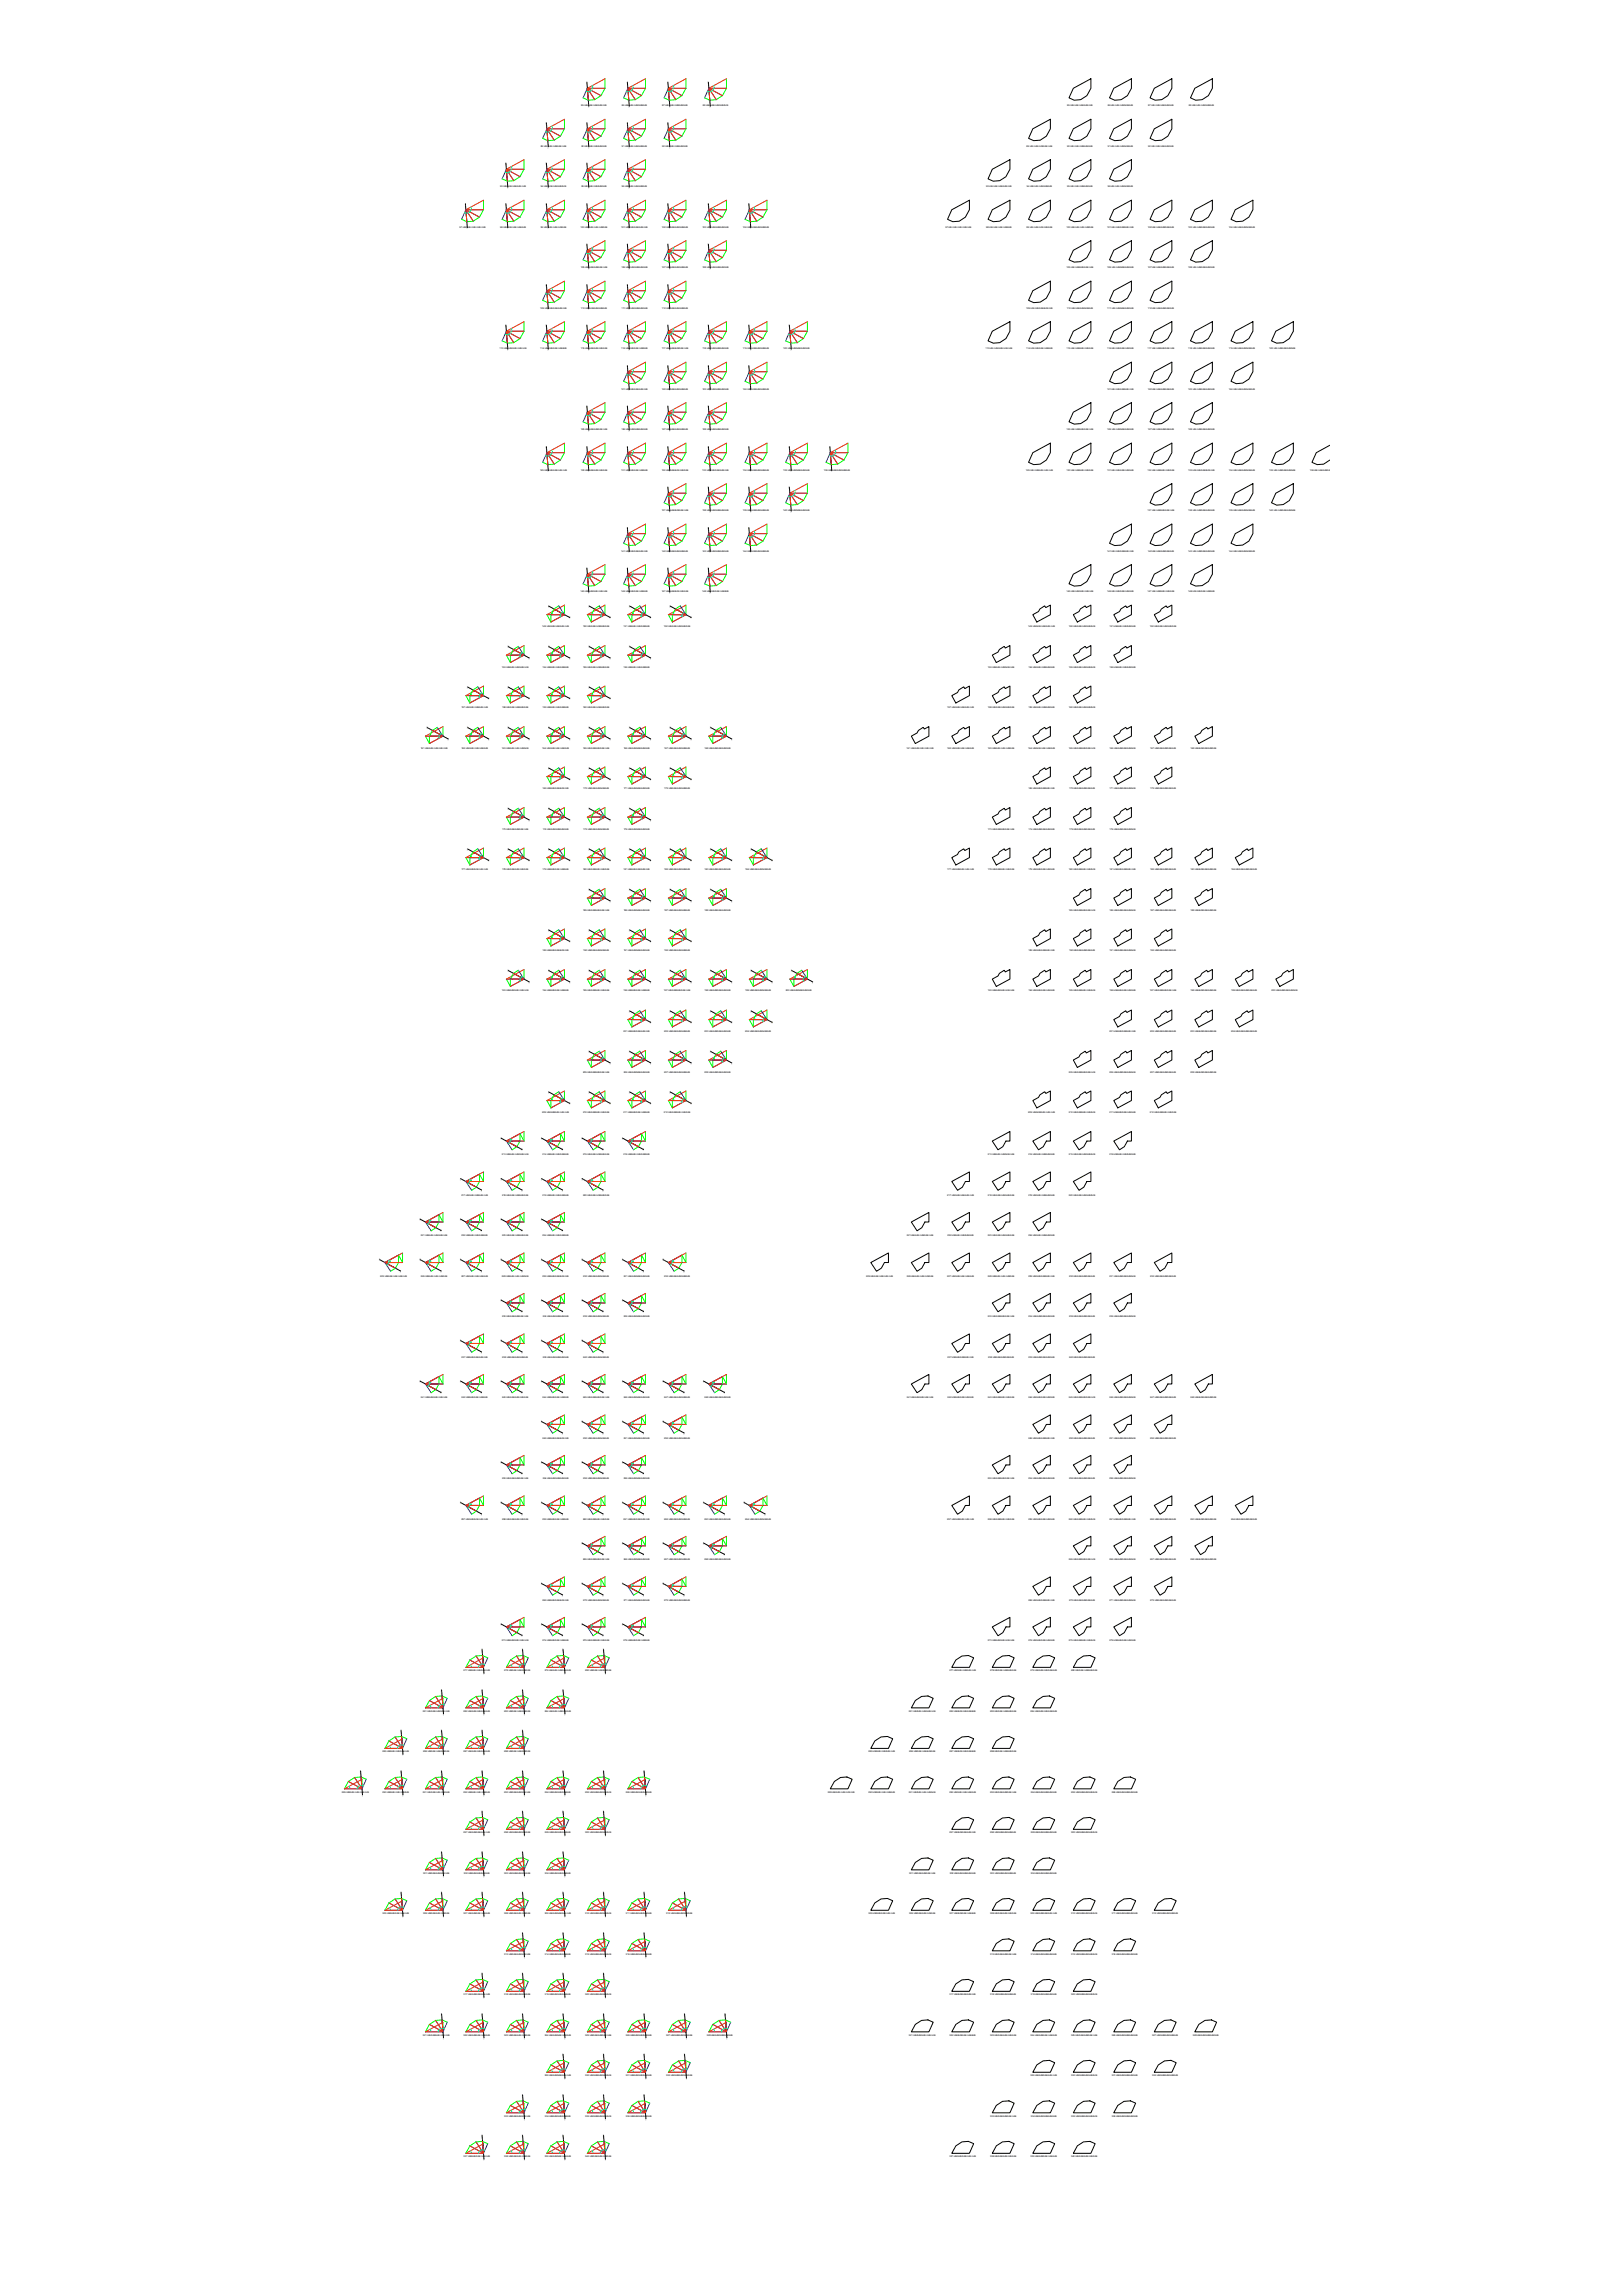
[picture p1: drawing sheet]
<svg xmlns="http://www.w3.org/2000/svg" width="841mm" height="1189mm" viewBox="0 0 841 1189" stroke-linecap="round" stroke-linejoin="round" font-family="sans-serif">
<defs><g id="words">
<g font-size="1.2">
<text x="304" y="43">⌠</text>
<text x="325" y="43">⌠</text>
<text x="346" y="43">⌠</text>
<text x="367" y="43">⌠</text>
<text x="301" y="55">85 HB∞HB∞HBöHB∞HB</text>
<text x="305" y="55">⌡</text>
<text x="322" y="55">86 HB∞HB∞HBöHBóHB</text>
<text x="326" y="55">⌡</text>
<text x="343" y="55">87 HB∞HB∞HBöHBòHB</text>
<text x="347" y="55">⌡</text>
<text x="364" y="55">88 HB∞HB∞HBöHBöHB</text>
<text x="368" y="55">⌡</text>
<text x="553" y="55">85 HB∞HB∞HBöHB∞HB</text>
<text x="574" y="55">86 HB∞HB∞HBöHBóHB</text>
<text x="595" y="55">87 HB∞HB∞HBöHBòHB</text>
<text x="616" y="55">88 HB∞HB∞HBöHBöHB</text>
<text x="283" y="64">⌠</text>
<text x="304" y="64">⌠</text>
<text x="325" y="64">⌠</text>
<text x="346" y="64">⌠</text>
<text x="280" y="76">89 HB∞HB∞HBòHB∞HB</text>
<text x="284" y="76">⌡</text>
<text x="301" y="76">90 HB∞HB∞HBòHBóHB</text>
<text x="305" y="76">⌡</text>
<text x="322" y="76">91 HB∞HB∞HBòHBòHB</text>
<text x="326" y="76">⌡</text>
<text x="343" y="76">92 HB∞HB∞HBòHBöHB</text>
<text x="347" y="76">⌡</text>
<text x="532" y="76">89 HB∞HB∞HBòHB∞HB</text>
<text x="553" y="76">90 HB∞HB∞HBòHBóHB</text>
<text x="574" y="76">91 HB∞HB∞HBòHBòHB</text>
<text x="595" y="76">92 HB∞HB∞HBòHBöHB</text>
<text x="262" y="85">⌠</text>
<text x="283" y="85">⌠</text>
<text x="304" y="85">⌠</text>
<text x="325" y="85">⌠</text>
<text x="259" y="97">93 HB∞HB∞HBóHB∞HB</text>
<text x="263" y="97">⌡</text>
<text x="280" y="97">94 HB∞HB∞HBóHBóHB</text>
<text x="284" y="97">⌡</text>
<text x="301" y="97">95 HB∞HB∞HBóHBòHB</text>
<text x="305" y="97">⌡</text>
<text x="322" y="97">96 HB∞HB∞HBóHBöHB</text>
<text x="326" y="97">⌡</text>
<text x="511" y="97">93 HB∞HB∞HBóHB∞HB</text>
<text x="532" y="97">94 HB∞HB∞HBóHBóHB</text>
<text x="553" y="97">95 HB∞HB∞HBóHBòHB</text>
<text x="574" y="97">96 HB∞HB∞HBóHBöHB</text>
<text x="241" y="106">⌠</text>
<text x="262" y="106">⌠</text>
<text x="283" y="106">⌠</text>
<text x="304" y="106">⌠</text>
<text x="325" y="106">⌠</text>
<text x="346" y="106">⌠</text>
<text x="367" y="106">⌠</text>
<text x="388" y="106">⌠</text>
<text x="238" y="118">97 HB∞HB∞HB∞HB∞HB</text>
<text x="242" y="118">⌡</text>
<text x="259" y="118">98 HB∞HB∞HB∞HBóHB</text>
<text x="263" y="118">⌡</text>
<text x="280" y="118">99 HB∞HB∞HB∞HBòHB</text>
<text x="284" y="118">⌡</text>
<text x="301" y="118">100 HB∞HB∞HB∞HBöHB</text>
<text x="305" y="118">⌡</text>
<text x="322" y="118">101 HB∞HBóHBöHB∞HB</text>
<text x="326" y="118">⌡</text>
<text x="343" y="118">102 HB∞HBóHBöHBóHB</text>
<text x="347" y="118">⌡</text>
<text x="364" y="118">103 HB∞HBóHBöHBòHB</text>
<text x="368" y="118">⌡</text>
<text x="385" y="118">104 HB∞HBóHBöHBöHB</text>
<text x="389" y="118">⌡</text>
<text x="490" y="118">97 HB∞HB∞HB∞HB∞HB</text>
<text x="511" y="118">98 HB∞HB∞HB∞HBóHB</text>
<text x="532" y="118">99 HB∞HB∞HB∞HBòHB</text>
<text x="553" y="118">100 HB∞HB∞HB∞HBöHB</text>
<text x="574" y="118">101 HB∞HBóHBöHB∞HB</text>
<text x="595" y="118">102 HB∞HBóHBöHBóHB</text>
<text x="616" y="118">103 HB∞HBóHBöHBòHB</text>
<text x="637" y="118">104 HB∞HBóHBöHBöHB</text>
<text x="304" y="127">⌠</text>
<text x="325" y="127">⌠</text>
<text x="346" y="127">⌠</text>
<text x="367" y="127">⌠</text>
<text x="301" y="139">105 HB∞HBóHBòHB∞HB</text>
<text x="305" y="139">⌡</text>
<text x="322" y="139">106 HB∞HBóHBòHBóHB</text>
<text x="326" y="139">⌡</text>
<text x="343" y="139">107 HB∞HBóHBòHBòHB</text>
<text x="347" y="139">⌡</text>
<text x="364" y="139">108 HB∞HBóHBòHBöHB</text>
<text x="368" y="139">⌡</text>
<text x="553" y="139">105 HB∞HBóHBòHB∞HB</text>
<text x="574" y="139">106 HB∞HBóHBòHBóHB</text>
<text x="595" y="139">107 HB∞HBóHBòHBòHB</text>
<text x="616" y="139">108 HB∞HBóHBòHBöHB</text>
<text x="283" y="148">⌠</text>
<text x="304" y="148">⌠</text>
<text x="325" y="148">⌠</text>
<text x="346" y="148">⌠</text>
<text x="280" y="160">109 HB∞HBóHBóHB∞HB</text>
<text x="284" y="160">⌡</text>
<text x="301" y="160">110 HB∞HBóHBóHBóHB</text>
<text x="305" y="160">⌡</text>
<text x="322" y="160">111 HB∞HBóHBóHBòHB</text>
<text x="326" y="160">⌡</text>
<text x="343" y="160">112 HB∞HBóHBóHBöHB</text>
<text x="347" y="160">⌡</text>
<text x="532" y="160">109 HB∞HBóHBóHB∞HB</text>
<text x="553" y="160">110 HB∞HBóHBóHBóHB</text>
<text x="574" y="160">111 HB∞HBóHBóHBòHB</text>
<text x="595" y="160">112 HB∞HBóHBóHBöHB</text>
<text x="262" y="169">⌠</text>
<text x="283" y="169">⌠</text>
<text x="304" y="169">⌠</text>
<text x="325" y="169">⌠</text>
<text x="346" y="169">⌠</text>
<text x="367" y="169">⌠</text>
<text x="388" y="169">⌠</text>
<text x="409" y="169">⌠</text>
<text x="259" y="181">113 HB∞HBóHB∞HB∞HB</text>
<text x="263" y="181">⌡</text>
<text x="280" y="181">114 HB∞HBóHB∞HBóHB</text>
<text x="284" y="181">⌡</text>
<text x="301" y="181">115 HB∞HBóHB∞HBòHB</text>
<text x="305" y="181">⌡</text>
<text x="322" y="181">116 HB∞HBóHB∞HBöHB</text>
<text x="326" y="181">⌡</text>
<text x="343" y="181">117 HB∞HBòHBöHB∞HB</text>
<text x="347" y="181">⌡</text>
<text x="364" y="181">118 HB∞HBòHBöHBóHB</text>
<text x="368" y="181">⌡</text>
<text x="385" y="181">119 HB∞HBòHBöHBòHB</text>
<text x="389" y="181">⌡</text>
<text x="406" y="181">120 HB∞HBòHBöHBöHB</text>
<text x="410" y="181">⌡</text>
<text x="511" y="181">113 HB∞HBóHB∞HB∞HB</text>
<text x="532" y="181">114 HB∞HBóHB∞HBóHB</text>
<text x="553" y="181">115 HB∞HBóHB∞HBòHB</text>
<text x="574" y="181">116 HB∞HBóHB∞HBöHB</text>
<text x="595" y="181">117 HB∞HBòHBöHB∞HB</text>
<text x="616" y="181">118 HB∞HBòHBöHBóHB</text>
<text x="637" y="181">119 HB∞HBòHBöHBòHB</text>
<text x="658" y="181">120 HB∞HBòHBöHBöHB</text>
<text x="325" y="190">⌠</text>
<text x="346" y="190">⌠</text>
<text x="367" y="190">⌠</text>
<text x="388" y="190">⌠</text>
<text x="322" y="202">121 HB∞HBòHBòHB∞HB</text>
<text x="326" y="202">⌡</text>
<text x="343" y="202">122 HB∞HBòHBòHBóHB</text>
<text x="347" y="202">⌡</text>
<text x="364" y="202">123 HB∞HBòHBòHBòHB</text>
<text x="368" y="202">⌡</text>
<text x="385" y="202">124 HB∞HBòHBòHBöHB</text>
<text x="389" y="202">⌡</text>
<text x="574" y="202">121 HB∞HBòHBòHB∞HB</text>
<text x="595" y="202">122 HB∞HBòHBòHBóHB</text>
<text x="616" y="202">123 HB∞HBòHBòHBòHB</text>
<text x="637" y="202">124 HB∞HBòHBòHBöHB</text>
<text x="304" y="211">⌠</text>
<text x="325" y="211">⌠</text>
<text x="346" y="211">⌠</text>
<text x="367" y="211">⌠</text>
<text x="301" y="223">125 HB∞HBòHBóHB∞HB</text>
<text x="305" y="223">⌡</text>
<text x="322" y="223">126 HB∞HBòHBóHBóHB</text>
<text x="326" y="223">⌡</text>
<text x="343" y="223">127 HB∞HBòHBóHBòHB</text>
<text x="347" y="223">⌡</text>
<text x="364" y="223">128 HB∞HBòHBóHBöHB</text>
<text x="368" y="223">⌡</text>
<text x="553" y="223">125 HB∞HBòHBóHB∞HB</text>
<text x="574" y="223">126 HB∞HBòHBóHBóHB</text>
<text x="595" y="223">127 HB∞HBòHBóHBòHB</text>
<text x="616" y="223">128 HB∞HBòHBóHBöHB</text>
<text x="283" y="232">⌠</text>
<text x="304" y="232">⌠</text>
<text x="325" y="232">⌠</text>
<text x="346" y="232">⌠</text>
<text x="367" y="232">⌠</text>
<text x="388" y="232">⌠</text>
<text x="409" y="232">⌠</text>
<text x="430" y="232">⌠</text>
<text x="280" y="244">129 HB∞HBòHB∞HB∞HB</text>
<text x="284" y="244">⌡</text>
<text x="301" y="244">130 HB∞HBòHB∞HBóHB</text>
<text x="305" y="244">⌡</text>
<text x="322" y="244">131 HB∞HBòHB∞HBòHB</text>
<text x="326" y="244">⌡</text>
<text x="343" y="244">132 HB∞HBòHB∞HBöHB</text>
<text x="347" y="244">⌡</text>
<text x="364" y="244">133 HB∞HBöHBöHB∞HB</text>
<text x="368" y="244">⌡</text>
<text x="385" y="244">134 HB∞HBöHBöHBóHB</text>
<text x="389" y="244">⌡</text>
<text x="406" y="244">135 HB∞HBöHBöHBòHB</text>
<text x="410" y="244">⌡</text>
<text x="427" y="244">136 HB∞HBöHBöHBöHB</text>
<text x="431" y="244">⌡</text>
<text x="532" y="244">129 HB∞HBòHB∞HB∞HB</text>
<text x="553" y="244">130 HB∞HBòHB∞HBóHB</text>
<text x="574" y="244">131 HB∞HBòHB∞HBòHB</text>
<text x="595" y="244">132 HB∞HBòHB∞HBöHB</text>
<text x="616" y="244">133 HB∞HBöHBöHB∞HB</text>
<text x="637" y="244">134 HB∞HBöHBöHBóHB</text>
<text x="658" y="244">135 HB∞HBöHBöHBòHB</text>
<text x="679" y="244">136 HB∞HBöHBöHBöHB</text>
<text x="346" y="253">⌠</text>
<text x="367" y="253">⌠</text>
<text x="388" y="253">⌠</text>
<text x="409" y="253">⌠</text>
<text x="343" y="265">137 HB∞HBöHBòHB∞HB</text>
<text x="347" y="265">⌡</text>
<text x="364" y="265">138 HB∞HBöHBòHBóHB</text>
<text x="368" y="265">⌡</text>
<text x="385" y="265">139 HB∞HBöHBòHBòHB</text>
<text x="389" y="265">⌡</text>
<text x="406" y="265">140 HB∞HBöHBòHBöHB</text>
<text x="410" y="265">⌡</text>
<text x="595" y="265">137 HB∞HBöHBòHB∞HB</text>
<text x="616" y="265">138 HB∞HBöHBòHBóHB</text>
<text x="637" y="265">139 HB∞HBöHBòHBòHB</text>
<text x="658" y="265">140 HB∞HBöHBòHBöHB</text>
<text x="325" y="274">⌠</text>
<text x="346" y="274">⌠</text>
<text x="367" y="274">⌠</text>
<text x="388" y="274">⌠</text>
<text x="322" y="286">141 HB∞HBöHBóHB∞HB</text>
<text x="326" y="286">⌡</text>
<text x="343" y="286">142 HB∞HBöHBóHBóHB</text>
<text x="347" y="286">⌡</text>
<text x="364" y="286">143 HB∞HBöHBóHBòHB</text>
<text x="368" y="286">⌡</text>
<text x="385" y="286">144 HB∞HBöHBóHBöHB</text>
<text x="389" y="286">⌡</text>
<text x="574" y="286">141 HB∞HBöHBóHB∞HB</text>
<text x="595" y="286">142 HB∞HBöHBóHBóHB</text>
<text x="616" y="286">143 HB∞HBöHBóHBòHB</text>
<text x="637" y="286">144 HB∞HBöHBóHBöHB</text>
<text x="304" y="295">⌠</text>
<text x="325" y="295">⌠</text>
<text x="346" y="295">⌠</text>
<text x="367" y="295">⌠</text>
<text x="301" y="307">145 HB∞HBöHB∞HB∞HB</text>
<text x="305" y="307">⌡</text>
<text x="322" y="307">146 HB∞HBöHB∞HBóHB</text>
<text x="326" y="307">⌡</text>
<text x="343" y="307">147 HB∞HBöHB∞HBòHB</text>
<text x="347" y="307">⌡</text>
<text x="364" y="307">148 HB∞HBöHB∞HBöHB</text>
<text x="368" y="307">⌡</text>
<text x="553" y="307">145 HB∞HBöHB∞HB∞HB</text>
<text x="574" y="307">146 HB∞HBöHB∞HBóHB</text>
<text x="595" y="307">147 HB∞HBöHB∞HBòHB</text>
<text x="616" y="307">148 HB∞HBöHB∞HBöHB</text>
<text x="284" y="315">⌡</text>
<text x="305" y="315">⌡</text>
<text x="326" y="315">⌡</text>
<text x="347" y="315">⌡</text>
<text x="295" y="320">⌠</text>
<text x="316" y="320">⌠</text>
<text x="337" y="320">⌠</text>
<text x="358" y="320">⌠</text>
<text x="281" y="325">149 HBóHB∞HBöHB∞HB</text>
<text x="302" y="325">150 HBóHB∞HBöHBóHB</text>
<text x="323" y="325">151 HBóHB∞HBöHBòHB</text>
<text x="344" y="325">152 HBóHB∞HBöHBöHB</text>
<text x="533" y="325">149 HBóHB∞HBöHB∞HB</text>
<text x="554" y="325">150 HBóHB∞HBöHBóHB</text>
<text x="575" y="325">151 HBóHB∞HBöHBòHB</text>
<text x="596" y="325">152 HBóHB∞HBöHBöHB</text>
<text x="263" y="336">⌡</text>
<text x="284" y="336">⌡</text>
<text x="305" y="336">⌡</text>
<text x="326" y="336">⌡</text>
<text x="274" y="341">⌠</text>
<text x="295" y="341">⌠</text>
<text x="316" y="341">⌠</text>
<text x="337" y="341">⌠</text>
<text x="260" y="346">153 HBóHB∞HBòHB∞HB</text>
<text x="281" y="346">154 HBóHB∞HBòHBóHB</text>
<text x="302" y="346">155 HBóHB∞HBòHBòHB</text>
<text x="323" y="346">156 HBóHB∞HBòHBöHB</text>
<text x="512" y="346">153 HBóHB∞HBòHB∞HB</text>
<text x="533" y="346">154 HBóHB∞HBòHBóHB</text>
<text x="554" y="346">155 HBóHB∞HBòHBòHB</text>
<text x="575" y="346">156 HBóHB∞HBòHBöHB</text>
<text x="242" y="357">⌡</text>
<text x="263" y="357">⌡</text>
<text x="284" y="357">⌡</text>
<text x="305" y="357">⌡</text>
<text x="253" y="362">⌠</text>
<text x="274" y="362">⌠</text>
<text x="295" y="362">⌠</text>
<text x="316" y="362">⌠</text>
<text x="239" y="367">157 HBóHB∞HBóHB∞HB</text>
<text x="260" y="367">158 HBóHB∞HBóHBóHB</text>
<text x="281" y="367">159 HBóHB∞HBóHBòHB</text>
<text x="302" y="367">160 HBóHB∞HBóHBöHB</text>
<text x="491" y="367">157 HBóHB∞HBóHB∞HB</text>
<text x="512" y="367">158 HBóHB∞HBóHBóHB</text>
<text x="533" y="367">159 HBóHB∞HBóHBòHB</text>
<text x="554" y="367">160 HBóHB∞HBóHBöHB</text>
<text x="221" y="377">⌡</text>
<text x="242" y="377">⌡</text>
<text x="263" y="377">⌡</text>
<text x="284" y="377">⌡</text>
<text x="305" y="377">⌡</text>
<text x="326" y="377">⌡</text>
<text x="347" y="377">⌡</text>
<text x="368" y="377">⌡</text>
<text x="232" y="383">⌠</text>
<text x="253" y="383">⌠</text>
<text x="274" y="383">⌠</text>
<text x="295" y="383">⌠</text>
<text x="316" y="383">⌠</text>
<text x="337" y="383">⌠</text>
<text x="358" y="383">⌠</text>
<text x="379" y="383">⌠</text>
<text x="218" y="388">161 HBóHB∞HB∞HB∞HB</text>
<text x="239" y="388">162 HBóHB∞HB∞HBóHB</text>
<text x="260" y="388">163 HBóHB∞HB∞HBòHB</text>
<text x="281" y="388">164 HBóHB∞HB∞HBöHB</text>
<text x="302" y="388">165 HBóHBóHBöHB∞HB</text>
<text x="323" y="388">166 HBóHBóHBöHBóHB</text>
<text x="344" y="388">167 HBóHBóHBöHBòHB</text>
<text x="365" y="388">168 HBóHBóHBöHBöHB</text>
<text x="470" y="388">161 HBóHB∞HB∞HB∞HB</text>
<text x="491" y="388">162 HBóHB∞HB∞HBóHB</text>
<text x="512" y="388">163 HBóHB∞HB∞HBòHB</text>
<text x="533" y="388">164 HBóHB∞HB∞HBöHB</text>
<text x="554" y="388">165 HBóHBóHBöHB∞HB</text>
<text x="575" y="388">166 HBóHBóHBöHBóHB</text>
<text x="596" y="388">167 HBóHBóHBöHBòHB</text>
<text x="617" y="388">168 HBóHBóHBöHBöHB</text>
<text x="284" y="398">⌡</text>
<text x="305" y="398">⌡</text>
<text x="326" y="398">⌡</text>
<text x="347" y="398">⌡</text>
<text x="295" y="404">⌠</text>
<text x="316" y="404">⌠</text>
<text x="337" y="404">⌠</text>
<text x="358" y="404">⌠</text>
<text x="281" y="409">169 HBóHBóHBòHB∞HB</text>
<text x="302" y="409">170 HBóHBóHBòHBóHB</text>
<text x="323" y="409">171 HBóHBóHBòHBòHB</text>
<text x="344" y="409">172 HBóHBóHBòHBöHB</text>
<text x="533" y="409">169 HBóHBóHBòHB∞HB</text>
<text x="554" y="409">170 HBóHBóHBòHBóHB</text>
<text x="575" y="409">171 HBóHBóHBòHBòHB</text>
<text x="596" y="409">172 HBóHBóHBòHBöHB</text>
<text x="263" y="419">⌡</text>
<text x="284" y="419">⌡</text>
<text x="305" y="419">⌡</text>
<text x="326" y="419">⌡</text>
<text x="274" y="425">⌠</text>
<text x="295" y="425">⌠</text>
<text x="316" y="425">⌠</text>
<text x="337" y="425">⌠</text>
<text x="260" y="430">173 HBóHBóHBóHB∞HB</text>
<text x="281" y="430">174 HBóHBóHBóHBóHB</text>
<text x="302" y="430">175 HBóHBóHBóHBòHB</text>
<text x="323" y="430">176 HBóHBóHBóHBöHB</text>
<text x="512" y="430">173 HBóHBóHBóHB∞HB</text>
<text x="533" y="430">174 HBóHBóHBóHBóHB</text>
<text x="554" y="430">175 HBóHBóHBóHBòHB</text>
<text x="575" y="430">176 HBóHBóHBóHBöHB</text>
<text x="242" y="440">⌡</text>
<text x="263" y="440">⌡</text>
<text x="284" y="440">⌡</text>
<text x="305" y="440">⌡</text>
<text x="326" y="440">⌡</text>
<text x="347" y="440">⌡</text>
<text x="368" y="440">⌡</text>
<text x="389" y="440">⌡</text>
<text x="253" y="446">⌠</text>
<text x="274" y="446">⌠</text>
<text x="295" y="446">⌠</text>
<text x="316" y="446">⌠</text>
<text x="337" y="446">⌠</text>
<text x="358" y="446">⌠</text>
<text x="379" y="446">⌠</text>
<text x="400" y="446">⌠</text>
<text x="239" y="451">177 HBóHBóHB∞HB∞HB</text>
<text x="260" y="451">178 HBóHBóHB∞HBóHB</text>
<text x="281" y="451">179 HBóHBóHB∞HBòHB</text>
<text x="302" y="451">180 HBóHBóHB∞HBöHB</text>
<text x="323" y="451">181 HBóHBòHBöHB∞HB</text>
<text x="344" y="451">182 HBóHBòHBöHBóHB</text>
<text x="365" y="451">183 HBóHBòHBöHBòHB</text>
<text x="386" y="451">184 HBóHBòHBöHBöHB</text>
<text x="491" y="451">177 HBóHBóHB∞HB∞HB</text>
<text x="512" y="451">178 HBóHBóHB∞HBóHB</text>
<text x="533" y="451">179 HBóHBóHB∞HBòHB</text>
<text x="554" y="451">180 HBóHBóHB∞HBöHB</text>
<text x="575" y="451">181 HBóHBòHBöHB∞HB</text>
<text x="596" y="451">182 HBóHBòHBöHBóHB</text>
<text x="617" y="451">183 HBóHBòHBöHBòHB</text>
<text x="638" y="451">184 HBóHBòHBöHBöHB</text>
<text x="305" y="461">⌡</text>
<text x="326" y="461">⌡</text>
<text x="347" y="461">⌡</text>
<text x="368" y="461">⌡</text>
<text x="316" y="467">⌠</text>
<text x="337" y="467">⌠</text>
<text x="358" y="467">⌠</text>
<text x="379" y="467">⌠</text>
<text x="302" y="472">185 HBóHBòHBòHB∞HB</text>
<text x="323" y="472">186 HBóHBòHBòHBóHB</text>
<text x="344" y="472">187 HBóHBòHBòHBòHB</text>
<text x="365" y="472">188 HBóHBòHBòHBöHB</text>
<text x="554" y="472">185 HBóHBòHBòHB∞HB</text>
<text x="575" y="472">186 HBóHBòHBòHBóHB</text>
<text x="596" y="472">187 HBóHBòHBòHBòHB</text>
<text x="617" y="472">188 HBóHBòHBòHBöHB</text>
<text x="284" y="482">⌡</text>
<text x="305" y="482">⌡</text>
<text x="326" y="482">⌡</text>
<text x="347" y="482">⌡</text>
<text x="295" y="488">⌠</text>
<text x="316" y="488">⌠</text>
<text x="337" y="488">⌠</text>
<text x="358" y="488">⌠</text>
<text x="281" y="493">189 HBóHBòHBóHB∞HB</text>
<text x="302" y="493">190 HBóHBòHBóHBóHB</text>
<text x="323" y="493">191 HBóHBòHBóHBòHB</text>
<text x="344" y="493">192 HBóHBòHBóHBöHB</text>
<text x="533" y="493">189 HBóHBòHBóHB∞HB</text>
<text x="554" y="493">190 HBóHBòHBóHBóHB</text>
<text x="575" y="493">191 HBóHBòHBóHBòHB</text>
<text x="596" y="493">192 HBóHBòHBóHBöHB</text>
<text x="263" y="503">⌡</text>
<text x="284" y="503">⌡</text>
<text x="305" y="503">⌡</text>
<text x="326" y="503">⌡</text>
<text x="347" y="503">⌡</text>
<text x="368" y="503">⌡</text>
<text x="389" y="503">⌡</text>
<text x="410" y="503">⌡</text>
<text x="274" y="509">⌠</text>
<text x="295" y="509">⌠</text>
<text x="316" y="509">⌠</text>
<text x="337" y="509">⌠</text>
<text x="358" y="509">⌠</text>
<text x="379" y="509">⌠</text>
<text x="400" y="509">⌠</text>
<text x="421" y="509">⌠</text>
<text x="260" y="514">193 HBóHBòHB∞HB∞HB</text>
<text x="281" y="514">194 HBóHBòHB∞HBóHB</text>
<text x="302" y="514">195 HBóHBòHB∞HBòHB</text>
<text x="323" y="514">196 HBóHBòHB∞HBöHB</text>
<text x="344" y="514">197 HBóHBöHBöHB∞HB</text>
<text x="365" y="514">198 HBóHBöHBöHBóHB</text>
<text x="386" y="514">199 HBóHBöHBöHBòHB</text>
<text x="407" y="514">200 HBóHBöHBöHBöHB</text>
<text x="512" y="514">193 HBóHBòHB∞HB∞HB</text>
<text x="533" y="514">194 HBóHBòHB∞HBóHB</text>
<text x="554" y="514">195 HBóHBòHB∞HBòHB</text>
<text x="575" y="514">196 HBóHBòHB∞HBöHB</text>
<text x="596" y="514">197 HBóHBöHBöHB∞HB</text>
<text x="617" y="514">198 HBóHBöHBöHBóHB</text>
<text x="638" y="514">199 HBóHBöHBöHBòHB</text>
<text x="659" y="514">200 HBóHBöHBöHBöHB</text>
<text x="326" y="524">⌡</text>
<text x="347" y="524">⌡</text>
<text x="368" y="524">⌡</text>
<text x="389" y="524">⌡</text>
<text x="337" y="530">⌠</text>
<text x="358" y="530">⌠</text>
<text x="379" y="530">⌠</text>
<text x="400" y="530">⌠</text>
<text x="323" y="535">201 HBóHBöHBòHB∞HB</text>
<text x="344" y="535">202 HBóHBöHBòHBóHB</text>
<text x="365" y="535">203 HBóHBöHBòHBòHB</text>
<text x="386" y="535">204 HBóHBöHBòHBöHB</text>
<text x="575" y="535">201 HBóHBöHBòHB∞HB</text>
<text x="596" y="535">202 HBóHBöHBòHBóHB</text>
<text x="617" y="535">203 HBóHBöHBòHBòHB</text>
<text x="638" y="535">204 HBóHBöHBòHBöHB</text>
<text x="305" y="545">⌡</text>
<text x="326" y="545">⌡</text>
<text x="347" y="545">⌡</text>
<text x="368" y="545">⌡</text>
<text x="316" y="551">⌠</text>
<text x="337" y="551">⌠</text>
<text x="358" y="551">⌠</text>
<text x="379" y="551">⌠</text>
<text x="302" y="556">205 HBóHBöHBóHB∞HB</text>
<text x="323" y="556">206 HBóHBöHBóHBóHB</text>
<text x="344" y="556">207 HBóHBöHBóHBòHB</text>
<text x="365" y="556">208 HBóHBöHBóHBöHB</text>
<text x="554" y="556">205 HBóHBöHBóHB∞HB</text>
<text x="575" y="556">206 HBóHBöHBóHBóHB</text>
<text x="596" y="556">207 HBóHBöHBóHBòHB</text>
<text x="617" y="556">208 HBóHBöHBóHBöHB</text>
<text x="284" y="566">⌡</text>
<text x="305" y="566">⌡</text>
<text x="326" y="566">⌡</text>
<text x="347" y="566">⌡</text>
<text x="295" y="572">⌠</text>
<text x="316" y="572">⌠</text>
<text x="337" y="572">⌠</text>
<text x="358" y="572">⌠</text>
<text x="281" y="577">209 HBóHBöHB∞HB∞HB</text>
<text x="302" y="577">210 HBóHBöHB∞HBóHB</text>
<text x="323" y="577">211 HBóHBöHB∞HBòHB</text>
<text x="344" y="577">212 HBóHBöHB∞HBöHB</text>
<text x="533" y="577">209 HBóHBöHB∞HB∞HB</text>
<text x="554" y="577">210 HBóHBöHB∞HBóHB</text>
<text x="575" y="577">211 HBóHBöHB∞HBòHB</text>
<text x="596" y="577">212 HBóHBöHB∞HBöHB</text>
<text x="259" y="590">⌠</text>
<text x="280" y="590">⌠</text>
<text x="301" y="590">⌠</text>
<text x="322" y="590">⌠</text>
<text x="260" y="599">213 HBòHB∞HBöHB∞HB</text>
<text x="270" y="596">⌡</text>
<text x="281" y="599">214 HBòHB∞HBöHBóHB</text>
<text x="291" y="596">⌡</text>
<text x="302" y="599">215 HBòHB∞HBöHBòHB</text>
<text x="312" y="596">⌡</text>
<text x="323" y="599">216 HBòHB∞HBöHBöHB</text>
<text x="333" y="596">⌡</text>
<text x="512" y="599">213 HBòHB∞HBöHB∞HB</text>
<text x="533" y="599">214 HBòHB∞HBöHBóHB</text>
<text x="554" y="599">215 HBòHB∞HBöHBòHB</text>
<text x="575" y="599">216 HBòHB∞HBöHBöHB</text>
<text x="238" y="611">⌠</text>
<text x="259" y="611">⌠</text>
<text x="280" y="611">⌠</text>
<text x="301" y="611">⌠</text>
<text x="249" y="617">⌡</text>
<text x="270" y="617">⌡</text>
<text x="291" y="617">⌡</text>
<text x="312" y="617">⌡</text>
<text x="239" y="620">217 HBòHB∞HBòHB∞HB</text>
<text x="260" y="620">218 HBòHB∞HBòHBóHB</text>
<text x="281" y="620">219 HBòHB∞HBòHBòHB</text>
<text x="302" y="620">220 HBòHB∞HBòHBöHB</text>
<text x="491" y="620">217 HBòHB∞HBòHB∞HB</text>
<text x="512" y="620">218 HBòHB∞HBòHBóHB</text>
<text x="533" y="620">219 HBòHB∞HBòHBòHB</text>
<text x="554" y="620">220 HBòHB∞HBòHBöHB</text>
<text x="217" y="632">⌠</text>
<text x="238" y="632">⌠</text>
<text x="259" y="632">⌠</text>
<text x="280" y="632">⌠</text>
<text x="218" y="641">221 HBòHB∞HBóHB∞HB</text>
<text x="228" y="638">⌡</text>
<text x="239" y="641">222 HBòHB∞HBóHBóHB</text>
<text x="249" y="638">⌡</text>
<text x="260" y="641">223 HBòHB∞HBóHBòHB</text>
<text x="270" y="638">⌡</text>
<text x="281" y="641">224 HBòHB∞HBóHBöHB</text>
<text x="291" y="638">⌡</text>
<text x="470" y="641">221 HBòHB∞HBóHB∞HB</text>
<text x="491" y="641">222 HBòHB∞HBóHBóHB</text>
<text x="512" y="641">223 HBòHB∞HBóHBòHB</text>
<text x="533" y="641">224 HBòHB∞HBóHBöHB</text>
<text x="196" y="653">⌠</text>
<text x="217" y="653">⌠</text>
<text x="238" y="653">⌠</text>
<text x="259" y="653">⌠</text>
<text x="280" y="653">⌠</text>
<text x="301" y="653">⌠</text>
<text x="322" y="653">⌠</text>
<text x="343" y="653">⌠</text>
<text x="207" y="659">⌡</text>
<text x="228" y="659">⌡</text>
<text x="249" y="659">⌡</text>
<text x="270" y="659">⌡</text>
<text x="291" y="659">⌡</text>
<text x="312" y="659">⌡</text>
<text x="333" y="659">⌡</text>
<text x="354" y="659">⌡</text>
<text x="197" y="662">225 HBòHB∞HB∞HB∞HB</text>
<text x="218" y="662">226 HBòHB∞HB∞HBóHB</text>
<text x="239" y="662">227 HBòHB∞HB∞HBòHB</text>
<text x="260" y="662">228 HBòHB∞HB∞HBöHB</text>
<text x="281" y="662">229 HBòHBóHBöHB∞HB</text>
<text x="302" y="662">230 HBòHBóHBöHBóHB</text>
<text x="323" y="662">231 HBòHBóHBöHBòHB</text>
<text x="344" y="662">232 HBòHBóHBöHBöHB</text>
<text x="449" y="662">225 HBòHB∞HB∞HB∞HB</text>
<text x="470" y="662">226 HBòHB∞HB∞HBóHB</text>
<text x="491" y="662">227 HBòHB∞HB∞HBòHB</text>
<text x="512" y="662">228 HBòHB∞HB∞HBöHB</text>
<text x="533" y="662">229 HBòHBóHBöHB∞HB</text>
<text x="554" y="662">230 HBòHBóHBöHBóHB</text>
<text x="575" y="662">231 HBòHBóHBöHBòHB</text>
<text x="596" y="662">232 HBòHBóHBöHBöHB</text>
<text x="259" y="674">⌠</text>
<text x="280" y="674">⌠</text>
<text x="301" y="674">⌠</text>
<text x="322" y="674">⌠</text>
<text x="260" y="683">233 HBòHBóHBòHB∞HB</text>
<text x="270" y="680">⌡</text>
<text x="281" y="683">234 HBòHBóHBòHBóHB</text>
<text x="291" y="680">⌡</text>
<text x="302" y="683">235 HBòHBóHBòHBòHB</text>
<text x="312" y="680">⌡</text>
<text x="323" y="683">236 HBòHBóHBòHBöHB</text>
<text x="333" y="680">⌡</text>
<text x="512" y="683">233 HBòHBóHBòHB∞HB</text>
<text x="533" y="683">234 HBòHBóHBòHBóHB</text>
<text x="554" y="683">235 HBòHBóHBòHBòHB</text>
<text x="575" y="683">236 HBòHBóHBòHBöHB</text>
<text x="238" y="695">⌠</text>
<text x="259" y="695">⌠</text>
<text x="280" y="695">⌠</text>
<text x="301" y="695">⌠</text>
<text x="249" y="701">⌡</text>
<text x="270" y="701">⌡</text>
<text x="291" y="701">⌡</text>
<text x="312" y="701">⌡</text>
<text x="239" y="704">237 HBòHBóHBóHB∞HB</text>
<text x="260" y="704">238 HBòHBóHBóHBóHB</text>
<text x="281" y="704">239 HBòHBóHBóHBòHB</text>
<text x="302" y="704">240 HBòHBóHBóHBöHB</text>
<text x="491" y="704">237 HBòHBóHBóHB∞HB</text>
<text x="512" y="704">238 HBòHBóHBóHBóHB</text>
<text x="533" y="704">239 HBòHBóHBóHBòHB</text>
<text x="554" y="704">240 HBòHBóHBóHBöHB</text>
<text x="217" y="716">⌠</text>
<text x="238" y="716">⌠</text>
<text x="259" y="716">⌠</text>
<text x="280" y="716">⌠</text>
<text x="301" y="716">⌠</text>
<text x="322" y="716">⌠</text>
<text x="343" y="716">⌠</text>
<text x="364" y="716">⌠</text>
<text x="218" y="725">241 HBòHBóHB∞HB∞HB</text>
<text x="228" y="722">⌡</text>
<text x="239" y="725">242 HBòHBóHB∞HBóHB</text>
<text x="249" y="722">⌡</text>
<text x="260" y="725">243 HBòHBóHB∞HBòHB</text>
<text x="270" y="722">⌡</text>
<text x="281" y="725">244 HBòHBóHB∞HBöHB</text>
<text x="291" y="722">⌡</text>
<text x="302" y="725">245 HBòHBòHBöHB∞HB</text>
<text x="312" y="722">⌡</text>
<text x="323" y="725">246 HBòHBòHBöHBóHB</text>
<text x="333" y="722">⌡</text>
<text x="344" y="725">247 HBòHBòHBöHBòHB</text>
<text x="354" y="722">⌡</text>
<text x="365" y="725">248 HBòHBòHBöHBöHB</text>
<text x="375" y="722">⌡</text>
<text x="470" y="725">241 HBòHBóHB∞HB∞HB</text>
<text x="491" y="725">242 HBòHBóHB∞HBóHB</text>
<text x="512" y="725">243 HBòHBóHB∞HBòHB</text>
<text x="533" y="725">244 HBòHBóHB∞HBöHB</text>
<text x="554" y="725">245 HBòHBòHBöHB∞HB</text>
<text x="575" y="725">246 HBòHBòHBöHBóHB</text>
<text x="596" y="725">247 HBòHBòHBöHBòHB</text>
<text x="617" y="725">248 HBòHBòHBöHBöHB</text>
<text x="280" y="737">⌠</text>
<text x="301" y="737">⌠</text>
<text x="322" y="737">⌠</text>
<text x="343" y="737">⌠</text>
<text x="291" y="743">⌡</text>
<text x="312" y="743">⌡</text>
<text x="333" y="743">⌡</text>
<text x="354" y="743">⌡</text>
<text x="281" y="746">249 HBòHBòHBòHB∞HB</text>
<text x="302" y="746">250 HBòHBòHBòHBóHB</text>
<text x="323" y="746">251 HBòHBòHBòHBòHB</text>
<text x="344" y="746">252 HBòHBòHBòHBöHB</text>
<text x="533" y="746">249 HBòHBòHBòHB∞HB</text>
<text x="554" y="746">250 HBòHBòHBòHBóHB</text>
<text x="575" y="746">251 HBòHBòHBòHBòHB</text>
<text x="596" y="746">252 HBòHBòHBòHBöHB</text>
<text x="259" y="758">⌠</text>
<text x="280" y="758">⌠</text>
<text x="301" y="758">⌠</text>
<text x="322" y="758">⌠</text>
<text x="260" y="767">253 HBòHBòHBóHB∞HB</text>
<text x="270" y="764">⌡</text>
<text x="281" y="767">254 HBòHBòHBóHBóHB</text>
<text x="291" y="764">⌡</text>
<text x="302" y="767">255 HBòHBòHBóHBòHB</text>
<text x="312" y="764">⌡</text>
<text x="323" y="767">256 HBòHBòHBóHBöHB</text>
<text x="333" y="764">⌡</text>
<text x="512" y="767">253 HBòHBòHBóHB∞HB</text>
<text x="533" y="767">254 HBòHBòHBóHBóHB</text>
<text x="554" y="767">255 HBòHBòHBóHBòHB</text>
<text x="575" y="767">256 HBòHBòHBóHBöHB</text>
<text x="238" y="779">⌠</text>
<text x="259" y="779">⌠</text>
<text x="280" y="779">⌠</text>
<text x="301" y="779">⌠</text>
<text x="322" y="779">⌠</text>
<text x="343" y="779">⌠</text>
<text x="364" y="779">⌠</text>
<text x="385" y="779">⌠</text>
<text x="249" y="785">⌡</text>
<text x="270" y="785">⌡</text>
<text x="291" y="785">⌡</text>
<text x="312" y="785">⌡</text>
<text x="333" y="785">⌡</text>
<text x="354" y="785">⌡</text>
<text x="375" y="785">⌡</text>
<text x="396" y="785">⌡</text>
<text x="239" y="788">257 HBòHBòHB∞HB∞HB</text>
<text x="260" y="788">258 HBòHBòHB∞HBóHB</text>
<text x="281" y="788">259 HBòHBòHB∞HBòHB</text>
<text x="302" y="788">260 HBòHBòHB∞HBöHB</text>
<text x="323" y="788">261 HBòHBöHBöHB∞HB</text>
<text x="344" y="788">262 HBòHBöHBöHBóHB</text>
<text x="365" y="788">263 HBòHBöHBöHBòHB</text>
<text x="386" y="788">264 HBòHBöHBöHBöHB</text>
<text x="491" y="788">257 HBòHBòHB∞HB∞HB</text>
<text x="512" y="788">258 HBòHBòHB∞HBóHB</text>
<text x="533" y="788">259 HBòHBòHB∞HBòHB</text>
<text x="554" y="788">260 HBòHBòHB∞HBöHB</text>
<text x="575" y="788">261 HBòHBöHBöHB∞HB</text>
<text x="596" y="788">262 HBòHBöHBöHBóHB</text>
<text x="617" y="788">263 HBòHBöHBöHBòHB</text>
<text x="638" y="788">264 HBòHBöHBöHBöHB</text>
<text x="301" y="800">⌠</text>
<text x="322" y="800">⌠</text>
<text x="343" y="800">⌠</text>
<text x="364" y="800">⌠</text>
<text x="302" y="809">265 HBòHBöHBòHB∞HB</text>
<text x="312" y="806">⌡</text>
<text x="323" y="809">266 HBòHBöHBòHBóHB</text>
<text x="333" y="806">⌡</text>
<text x="344" y="809">267 HBòHBöHBòHBòHB</text>
<text x="354" y="806">⌡</text>
<text x="365" y="809">268 HBòHBöHBòHBöHB</text>
<text x="375" y="806">⌡</text>
<text x="554" y="809">265 HBòHBöHBòHB∞HB</text>
<text x="575" y="809">266 HBòHBöHBòHBóHB</text>
<text x="596" y="809">267 HBòHBöHBòHBòHB</text>
<text x="617" y="809">268 HBòHBöHBòHBöHB</text>
<text x="280" y="821">⌠</text>
<text x="301" y="821">⌠</text>
<text x="322" y="821">⌠</text>
<text x="343" y="821">⌠</text>
<text x="291" y="827">⌡</text>
<text x="312" y="827">⌡</text>
<text x="333" y="827">⌡</text>
<text x="354" y="827">⌡</text>
<text x="281" y="830">269 HBòHBöHBóHB∞HB</text>
<text x="302" y="830">270 HBòHBöHBóHBóHB</text>
<text x="323" y="830">271 HBòHBöHBóHBòHB</text>
<text x="344" y="830">272 HBòHBöHBóHBöHB</text>
<text x="533" y="830">269 HBòHBöHBóHB∞HB</text>
<text x="554" y="830">270 HBòHBöHBóHBóHB</text>
<text x="575" y="830">271 HBòHBöHBóHBòHB</text>
<text x="596" y="830">272 HBòHBöHBóHBöHB</text>
<text x="259" y="842">⌠</text>
<text x="280" y="842">⌠</text>
<text x="301" y="842">⌠</text>
<text x="322" y="842">⌠</text>
<text x="260" y="851">273 HBòHBöHB∞HB∞HB</text>
<text x="270" y="848">⌡</text>
<text x="281" y="851">274 HBòHBöHB∞HBóHB</text>
<text x="291" y="848">⌡</text>
<text x="302" y="851">275 HBòHBöHB∞HBòHB</text>
<text x="312" y="848">⌡</text>
<text x="323" y="851">276 HBòHBöHB∞HBöHB</text>
<text x="333" y="848">⌡</text>
<text x="512" y="851">273 HBòHBöHB∞HB∞HB</text>
<text x="533" y="851">274 HBòHBöHB∞HBóHB</text>
<text x="554" y="851">275 HBòHBöHB∞HBòHB</text>
<text x="575" y="851">276 HBòHBöHB∞HBöHB</text>
<text x="249" y="855">⌡</text>
<text x="270" y="855">⌡</text>
<text x="291" y="855">⌡</text>
<text x="312" y="855">⌡</text>
<text x="240" y="866">277 HBöHB∞HBöHB∞HB</text>
<text x="250" y="868">⌠</text>
<text x="261" y="866">278 HBöHB∞HBöHBóHB</text>
<text x="271" y="868">⌠</text>
<text x="282" y="866">279 HBöHB∞HBöHBòHB</text>
<text x="292" y="868">⌠</text>
<text x="303" y="866">280 HBöHB∞HBöHBöHB</text>
<text x="313" y="868">⌠</text>
<text x="492" y="866">277 HBöHB∞HBöHB∞HB</text>
<text x="513" y="866">278 HBöHB∞HBöHBóHB</text>
<text x="534" y="866">279 HBöHB∞HBöHBòHB</text>
<text x="555" y="866">280 HBöHB∞HBöHBöHB</text>
<text x="228" y="876">⌡</text>
<text x="249" y="876">⌡</text>
<text x="270" y="876">⌡</text>
<text x="291" y="876">⌡</text>
<text x="219" y="887">281 HBöHB∞HBòHB∞HB</text>
<text x="240" y="887">282 HBöHB∞HBòHBóHB</text>
<text x="261" y="887">283 HBöHB∞HBòHBòHB</text>
<text x="282" y="887">284 HBöHB∞HBòHBöHB</text>
<text x="471" y="887">281 HBöHB∞HBòHB∞HB</text>
<text x="492" y="887">282 HBöHB∞HBòHBóHB</text>
<text x="513" y="887">283 HBöHB∞HBòHBòHB</text>
<text x="534" y="887">284 HBöHB∞HBòHBöHB</text>
<text x="229" y="889">⌠</text>
<text x="250" y="889">⌠</text>
<text x="271" y="889">⌠</text>
<text x="292" y="889">⌠</text>
<text x="207" y="897">⌡</text>
<text x="228" y="897">⌡</text>
<text x="249" y="897">⌡</text>
<text x="270" y="897">⌡</text>
<text x="198" y="908">285 HBöHB∞HBóHB∞HB</text>
<text x="208" y="910">⌠</text>
<text x="219" y="908">286 HBöHB∞HBóHBóHB</text>
<text x="229" y="910">⌠</text>
<text x="240" y="908">287 HBöHB∞HBóHBòHB</text>
<text x="250" y="910">⌠</text>
<text x="261" y="908">288 HBöHB∞HBóHBöHB</text>
<text x="271" y="910">⌠</text>
<text x="450" y="908">285 HBöHB∞HBóHB∞HB</text>
<text x="471" y="908">286 HBöHB∞HBóHBóHB</text>
<text x="492" y="908">287 HBöHB∞HBóHBòHB</text>
<text x="513" y="908">288 HBöHB∞HBóHBöHB</text>
<text x="186" y="918">⌡</text>
<text x="207" y="918">⌡</text>
<text x="228" y="918">⌡</text>
<text x="249" y="918">⌡</text>
<text x="270" y="918">⌡</text>
<text x="291" y="918">⌡</text>
<text x="312" y="918">⌡</text>
<text x="333" y="918">⌡</text>
<text x="177" y="929">289 HBöHB∞HB∞HB∞HB</text>
<text x="198" y="929">290 HBöHB∞HB∞HBóHB</text>
<text x="219" y="929">291 HBöHB∞HB∞HBòHB</text>
<text x="240" y="929">292 HBöHB∞HB∞HBöHB</text>
<text x="261" y="929">293 HBöHBóHBöHB∞HB</text>
<text x="282" y="929">294 HBöHBóHBöHBóHB</text>
<text x="303" y="929">295 HBöHBóHBöHBòHB</text>
<text x="324" y="929">296 HBöHBóHBöHBöHB</text>
<text x="429" y="929">289 HBöHB∞HB∞HB∞HB</text>
<text x="450" y="929">290 HBöHB∞HB∞HBóHB</text>
<text x="471" y="929">291 HBöHB∞HB∞HBòHB</text>
<text x="492" y="929">292 HBöHB∞HB∞HBöHB</text>
<text x="513" y="929">293 HBöHBóHBöHB∞HB</text>
<text x="534" y="929">294 HBöHBóHBöHBóHB</text>
<text x="555" y="929">295 HBöHBóHBöHBòHB</text>
<text x="576" y="929">296 HBöHBóHBöHBöHB</text>
<text x="187" y="931">⌠</text>
<text x="208" y="931">⌠</text>
<text x="229" y="931">⌠</text>
<text x="250" y="931">⌠</text>
<text x="271" y="931">⌠</text>
<text x="292" y="931">⌠</text>
<text x="313" y="931">⌠</text>
<text x="334" y="931">⌠</text>
<text x="249" y="939">⌡</text>
<text x="270" y="939">⌡</text>
<text x="291" y="939">⌡</text>
<text x="312" y="939">⌡</text>
<text x="240" y="950">297 HBöHBóHBòHB∞HB</text>
<text x="250" y="952">⌠</text>
<text x="261" y="950">298 HBöHBóHBòHBóHB</text>
<text x="271" y="952">⌠</text>
<text x="282" y="950">299 HBöHBóHBòHBòHB</text>
<text x="292" y="952">⌠</text>
<text x="303" y="950">300 HBöHBóHBòHBöHB</text>
<text x="313" y="952">⌠</text>
<text x="492" y="950">297 HBöHBóHBòHB∞HB</text>
<text x="513" y="950">298 HBöHBóHBòHBóHB</text>
<text x="534" y="950">299 HBöHBóHBòHBòHB</text>
<text x="555" y="950">300 HBöHBóHBòHBöHB</text>
<text x="228" y="960">⌡</text>
<text x="249" y="960">⌡</text>
<text x="270" y="960">⌡</text>
<text x="291" y="960">⌡</text>
<text x="219" y="971">301 HBöHBóHBóHB∞HB</text>
<text x="240" y="971">302 HBöHBóHBóHBóHB</text>
<text x="261" y="971">303 HBöHBóHBóHBòHB</text>
<text x="282" y="971">304 HBöHBóHBóHBöHB</text>
<text x="471" y="971">301 HBöHBóHBóHB∞HB</text>
<text x="492" y="971">302 HBöHBóHBóHBóHB</text>
<text x="513" y="971">303 HBöHBóHBóHBòHB</text>
<text x="534" y="971">304 HBöHBóHBóHBöHB</text>
<text x="229" y="973">⌠</text>
<text x="250" y="973">⌠</text>
<text x="271" y="973">⌠</text>
<text x="292" y="973">⌠</text>
<text x="207" y="981">⌡</text>
<text x="228" y="981">⌡</text>
<text x="249" y="981">⌡</text>
<text x="270" y="981">⌡</text>
<text x="291" y="981">⌡</text>
<text x="312" y="981">⌡</text>
<text x="333" y="981">⌡</text>
<text x="354" y="981">⌡</text>
<text x="198" y="992">305 HBöHBóHB∞HB∞HB</text>
<text x="208" y="994">⌠</text>
<text x="219" y="992">306 HBöHBóHB∞HBóHB</text>
<text x="229" y="994">⌠</text>
<text x="240" y="992">307 HBöHBóHB∞HBòHB</text>
<text x="250" y="994">⌠</text>
<text x="261" y="992">308 HBöHBóHB∞HBöHB</text>
<text x="271" y="994">⌠</text>
<text x="282" y="992">309 HBöHBòHBöHB∞HB</text>
<text x="292" y="994">⌠</text>
<text x="303" y="992">310 HBöHBòHBöHBóHB</text>
<text x="313" y="994">⌠</text>
<text x="324" y="992">311 HBöHBòHBöHBòHB</text>
<text x="334" y="994">⌠</text>
<text x="345" y="992">312 HBöHBòHBöHBöHB</text>
<text x="355" y="994">⌠</text>
<text x="450" y="992">305 HBöHBóHB∞HB∞HB</text>
<text x="471" y="992">306 HBöHBóHB∞HBóHB</text>
<text x="492" y="992">307 HBöHBóHB∞HBòHB</text>
<text x="513" y="992">308 HBöHBóHB∞HBöHB</text>
<text x="534" y="992">309 HBöHBòHBöHB∞HB</text>
<text x="555" y="992">310 HBöHBòHBöHBóHB</text>
<text x="576" y="992">311 HBöHBòHBöHBòHB</text>
<text x="597" y="992">312 HBöHBòHBöHBöHB</text>
<text x="270" y="1002">⌡</text>
<text x="291" y="1002">⌡</text>
<text x="312" y="1002">⌡</text>
<text x="333" y="1002">⌡</text>
<text x="261" y="1013">313 HBöHBòHBòHB∞HB</text>
<text x="282" y="1013">314 HBöHBòHBòHBóHB</text>
<text x="303" y="1013">315 HBöHBòHBòHBòHB</text>
<text x="324" y="1013">316 HBöHBòHBòHBöHB</text>
<text x="513" y="1013">313 HBöHBòHBòHB∞HB</text>
<text x="534" y="1013">314 HBöHBòHBòHBóHB</text>
<text x="555" y="1013">315 HBöHBòHBòHBòHB</text>
<text x="576" y="1013">316 HBöHBòHBòHBöHB</text>
<text x="271" y="1015">⌠</text>
<text x="292" y="1015">⌠</text>
<text x="313" y="1015">⌠</text>
<text x="334" y="1015">⌠</text>
<text x="249" y="1023">⌡</text>
<text x="270" y="1023">⌡</text>
<text x="291" y="1023">⌡</text>
<text x="312" y="1023">⌡</text>
<text x="240" y="1034">317 HBöHBòHBóHB∞HB</text>
<text x="250" y="1036">⌠</text>
<text x="261" y="1034">318 HBöHBòHBóHBóHB</text>
<text x="271" y="1036">⌠</text>
<text x="282" y="1034">319 HBöHBòHBóHBòHB</text>
<text x="292" y="1036">⌠</text>
<text x="303" y="1034">320 HBöHBòHBóHBöHB</text>
<text x="313" y="1036">⌠</text>
<text x="492" y="1034">317 HBöHBòHBóHB∞HB</text>
<text x="513" y="1034">318 HBöHBòHBóHBóHB</text>
<text x="534" y="1034">319 HBöHBòHBóHBòHB</text>
<text x="555" y="1034">320 HBöHBòHBóHBöHB</text>
<text x="228" y="1044">⌡</text>
<text x="249" y="1044">⌡</text>
<text x="270" y="1044">⌡</text>
<text x="291" y="1044">⌡</text>
<text x="312" y="1044">⌡</text>
<text x="333" y="1044">⌡</text>
<text x="354" y="1044">⌡</text>
<text x="375" y="1044">⌡</text>
<text x="219" y="1055">321 HBöHBòHB∞HB∞HB</text>
<text x="240" y="1055">322 HBöHBòHB∞HBóHB</text>
<text x="261" y="1055">323 HBöHBòHB∞HBòHB</text>
<text x="282" y="1055">324 HBöHBòHB∞HBöHB</text>
<text x="303" y="1055">325 HBöHBöHBöHB∞HB</text>
<text x="324" y="1055">326 HBöHBöHBöHBóHB</text>
<text x="345" y="1055">327 HBöHBöHBöHBòHB</text>
<text x="366" y="1055">328 HBöHBöHBöHBöHB</text>
<text x="471" y="1055">321 HBöHBòHB∞HB∞HB</text>
<text x="492" y="1055">322 HBöHBòHB∞HBóHB</text>
<text x="513" y="1055">323 HBöHBòHB∞HBòHB</text>
<text x="534" y="1055">324 HBöHBòHB∞HBöHB</text>
<text x="555" y="1055">325 HBöHBöHBöHB∞HB</text>
<text x="576" y="1055">326 HBöHBöHBöHBóHB</text>
<text x="597" y="1055">327 HBöHBöHBöHBòHB</text>
<text x="618" y="1055">328 HBöHBöHBöHBöHB</text>
<text x="229" y="1057">⌠</text>
<text x="250" y="1057">⌠</text>
<text x="271" y="1057">⌠</text>
<text x="292" y="1057">⌠</text>
<text x="313" y="1057">⌠</text>
<text x="334" y="1057">⌠</text>
<text x="355" y="1057">⌠</text>
<text x="376" y="1057">⌠</text>
<text x="291" y="1065">⌡</text>
<text x="312" y="1065">⌡</text>
<text x="333" y="1065">⌡</text>
<text x="354" y="1065">⌡</text>
<text x="282" y="1076">329 HBöHBöHBòHB∞HB</text>
<text x="292" y="1077">⌠</text>
<text x="303" y="1076">330 HBöHBöHBòHBóHB</text>
<text x="313" y="1077">⌠</text>
<text x="324" y="1076">331 HBöHBöHBòHBòHB</text>
<text x="334" y="1077">⌠</text>
<text x="345" y="1076">332 HBöHBöHBòHBöHB</text>
<text x="355" y="1077">⌠</text>
<text x="534" y="1076">329 HBöHBöHBòHB∞HB</text>
<text x="555" y="1076">330 HBöHBöHBòHBóHB</text>
<text x="576" y="1076">331 HBöHBöHBòHBòHB</text>
<text x="597" y="1076">332 HBöHBöHBòHBöHB</text>
<text x="270" y="1086">⌡</text>
<text x="291" y="1086">⌡</text>
<text x="312" y="1086">⌡</text>
<text x="333" y="1086">⌡</text>
<text x="261" y="1097">333 HBöHBöHBóHB∞HB</text>
<text x="282" y="1097">334 HBöHBöHBóHBóHB</text>
<text x="303" y="1097">335 HBöHBöHBóHBòHB</text>
<text x="324" y="1097">336 HBöHBöHBóHBöHB</text>
<text x="513" y="1097">333 HBöHBöHBóHB∞HB</text>
<text x="534" y="1097">334 HBöHBöHBóHBóHB</text>
<text x="555" y="1097">335 HBöHBöHBóHBòHB</text>
<text x="576" y="1097">336 HBöHBöHBóHBöHB</text>
<text x="271" y="1098">⌠</text>
<text x="292" y="1098">⌠</text>
<text x="313" y="1098">⌠</text>
<text x="334" y="1098">⌠</text>
<text x="249" y="1107">⌡</text>
<text x="270" y="1107">⌡</text>
<text x="291" y="1107">⌡</text>
<text x="312" y="1107">⌡</text>
<text x="240" y="1118">337 HBöHBöHB∞HB∞HB</text>
<text x="250" y="1119">⌠</text>
<text x="261" y="1118">338 HBöHBöHB∞HBóHB</text>
<text x="271" y="1119">⌠</text>
<text x="282" y="1118">339 HBöHBöHB∞HBòHB</text>
<text x="292" y="1119">⌠</text>
<text x="303" y="1118">340 HBöHBöHB∞HBöHB</text>
<text x="313" y="1119">⌠</text>
<text x="492" y="1118">337 HBöHBöHB∞HB∞HB</text>
<text x="513" y="1118">338 HBöHBöHB∞HBóHB</text>
<text x="534" y="1118">339 HBöHBöHB∞HBòHB</text>
<text x="555" y="1118">340 HBöHBöHB∞HBöHB</text>
</g>
</g></defs>
<!-- layer: BASE -->
<g fill="none" stroke="#00f" stroke-width=".52">
<path d="M304 46h9M304 46l7 4M304 46l4 6M304 46l1 6M304 46l-2 5M325 46h9M325 46l7 4M325 46l4 6M325 46l1 6M325 46l-2 5M346 46h9M346 46l7 4"/>
<path d="M346 46l4 6M346 46l1 6M346 46l-2 5M367 46h9M367 46l7 4M367 46l4 6M367 46l1 6M367 46l-2 5M283 67h9M283 67l7 4M283 67l4 6M283 67l1 6"/>
<path d="M283 67l-2 5M304 67h9M304 67l7 4M304 67l4 6M304 67l1 6M304 67l-2 5M325 67h9M325 67l7 4M325 67l4 6M325 67l1 6M325 67l-2 5M346 67h9"/>
<path d="M346 67l7 4M346 67l4 6M346 67l1 6M346 67l-2 5M262 88h10M262 88l7 4M262 88l4 6M262 88l1 6M262 88l-2 5M283 88h9M283 88l7 4M283 88l4 6"/>
<path d="M283 88l1 6M283 88l-2 5M304 88h9M304 88l7 4M304 88l4 6M304 88l1 6M304 88l-2 5M325 88h9M325 88l7 4M325 88l4 6M325 88l1 6M325 88l-2 5"/>
<path d="M241 109h10M241 109l7 4M241 109l4 6M241 109l1 6M241 109l-2 5M262 109h10M262 109l7 4M262 109l4 6M262 109l1 6M262 109l-2 5M283 109h9M283 109l7 4"/>
<path d="M283 109l4 6M283 109l1 6M283 109l-2 5M304 109h9M304 109l7 4M304 109l4 6M304 109l1 6M304 109l-2 5M325 109h9M325 109l7 4M325 109l4 6M325 109l1 6"/>
<path d="M325 109l-2 5M346 109h9M346 109l7 4M346 109l4 6M346 109l1 6M346 109l-2 5M367 109h9M367 109l7 4M367 109l4 6M367 109l1 6M367 109l-2 5M388 109h9"/>
<path d="M388 109l7 4M388 109l4 6M388 109l1 6M388 109l-2 5M304 130h9M304 130l7 4M304 130l4 6M304 130l1 6M304 130l-2 5M325 130h9M325 130l7 4M325 130l4 6"/>
<path d="M325 130l1 6M325 130l-2 5M346 130h9M346 130l7 4M346 130l4 6M346 130l1 6M346 130l-2 5M367 130h9M367 130l7 4M367 130l4 6M367 130l1 6M367 130l-2 5"/>
<path d="M283 151h9M283 151l7 4M283 151l4 6M283 151l1 6M283 151l-2 5M304 151h9M304 151l7 4M304 151l4 6M304 151l1 6M304 151l-2 5M325 151h9M325 151l7 4"/>
<path d="M325 151l4 6M325 151l1 6M325 151l-2 5M346 151h9M346 151l7 4M346 151l4 6M346 151l1 6M346 151l-2 5M262 172h10M262 172l7 3M262 172l4 6M262 172l1 6"/>
<path d="M262 172l-2 5M283 172h9M283 172l7 3M283 172l4 6M283 172l1 6M283 172l-2 5M304 172h9M304 172l7 3M304 172l4 6M304 172l1 6M304 172l-2 5M325 172h9"/>
<path d="M325 172l7 3M325 172l4 6M325 172l1 6M325 172l-2 5M346 172h9M346 172l7 3M346 172l4 6M346 172l1 6M346 172l-2 5M367 172h9M367 172l7 3M367 172l4 6"/>
<path d="M367 172l1 6M367 172l-2 5M388 172h9M388 172l7 3M388 172l4 6M388 172l1 6M388 172l-2 5M409 172h9M409 172l7 3M409 172l4 6M409 172l1 6M409 172l-2 5"/>
<path d="M325 193h9M325 193l7 3M325 193l4 6M325 193l1 6M325 193l-2 5M346 193h9M346 193l7 3M346 193l4 6M346 193l1 6M346 193l-2 5M367 193h9M367 193l7 3"/>
<path d="M367 193l4 6M367 193l1 6M367 193l-2 5M388 193h9M388 193l7 3M388 193l4 6M388 193l1 6M388 193l-2 5M304 214h9M304 214l7 3M304 214l4 6M304 214l1 6"/>
<path d="M304 214l-2 5M325 214h9M325 214l7 3M325 214l4 6M325 214l1 6M325 214l-2 5M346 214h9M346 214l7 3M346 214l4 6M346 214l1 6M346 214l-2 5M367 214h9"/>
<path d="M367 214l7 3M367 214l4 6M367 214l1 6M367 214l-2 5M283 235h9M283 235l7 3M283 235l4 6M283 235l1 6M283 235l-2 5M304 235h9M304 235l7 3M304 235l4 6"/>
<path d="M304 235l1 6M304 235l-2 5M325 235h9M325 235l7 3M325 235l4 6M325 235l1 6M325 235l-2 5M346 235h9M346 235l7 3M346 235l4 6M346 235l1 6M346 235l-2 5"/>
<path d="M367 235h9M367 235l7 3M367 235l4 6M367 235l1 6M367 235l-2 5M388 235h9M388 235l7 3M388 235l4 6M388 235l1 6M388 235l-2 5M409 235h9M409 235l7 3"/>
<path d="M409 235l4 6M409 235l1 6M409 235l-2 5M430 235h9M430 235l7 3M430 235l4 6M430 235l1 6M430 235l-2 5M346 256h9M346 256l7 3M346 256l4 5M346 256l1 6"/>
<path d="M346 256l-2 5M367 256h9M367 256l7 3M367 256l4 5M367 256l1 6M367 256l-2 5M388 256h9M388 256l7 3M388 256l4 5M388 256l1 6M388 256l-2 5M409 256h9"/>
<path d="M409 256l7 3M409 256l4 5M409 256l1 6M409 256l-2 5M325 277h9M325 277l7 3M325 277l4 5M325 277l1 6M325 277l-2 5M346 277h9M346 277l7 3M346 277l4 5"/>
<path d="M346 277l1 6M346 277l-2 5M367 277h9M367 277l7 3M367 277l4 5M367 277l1 6M367 277l-2 5M388 277h9M388 277l7 3M388 277l4 5M388 277l1 6M388 277l-2 5"/>
<path d="M304 298h9M304 298l7 3M304 298l4 5M304 298l1 6M304 298l-2 5M325 298l1 6M325 298h9M325 298l7 3M325 298l4 5M325 298l-2 5M346 298h9M346 298l7 3"/>
<path d="M346 298l4 5M346 298l1 6M346 298l-2 5M367 298h9M367 298l7 3M367 298l4 5M367 298l1 6M367 298l-2 5M283 319h9M287 316l5 3M290 314l2 5M292 319l-7 3"/>
<path d="M304 319h9M308 316l5 3M311 314l2 5M313 319l-7 3M325 319h9M329 316l5 3M332 314l2 5M334 319l-7 3M346 319h9M350 316l5 3M352 314l3 5M355 319l-7 3"/>
<path d="M262 340h10M266 337l6 3M269 335l3 5M272 340l-8 3M283 340h9M287 337l5 3M290 335l2 5M292 340l-7 3M304 340h9M308 337l5 3M311 335l2 5M313 340l-7 3"/>
<path d="M325 340h9M329 337l5 3M332 335l2 5M334 340l-7 3M245 358l6 3M248 356l3 5M266 358l6 3M269 356l3 5M287 358l5 3M290 356l2 5M308 358l5 3M311 356l2 5"/>
<path d="M224 379l6 3M227 377l3 5M241 361h10M245 379l6 3M248 377l3 5M251 361l-8 3M262 361h10M266 379l6 3M269 377l3 5M272 361l-8 3M283 361h9M287 379l5 3"/>
<path d="M290 377l2 5M292 361l-7 3M304 361h9M308 379l5 3M311 377l2 5M313 361l-7 3M329 379l5 3M332 377l2 5M350 379l5 3M352 377l3 5M371 379l5 3M373 377l3 5"/>
<path d="M220 382h10M230 382l-7 3M241 382h10M251 382l-8 3M262 382h10M272 382l-8 3M283 382h9M287 400l5 2M290 398l2 4M292 382l-7 3M304 382h9M308 400l5 2"/>
<path d="M311 398l2 4M313 382l-7 3M325 382h9M329 400l5 2M332 398l2 4M334 382l-7 3M346 382h9M350 400l5 2M352 398l3 4M355 382l-7 3M367 382h9M376 382l-7 3"/>
<path d="M269 419l3 4M283 402h9M290 419l2 4M292 402l-7 4M304 402h9M311 419l2 4M313 402l-7 4M325 402h9M332 419l2 4M334 402l-7 4M346 402h9M355 402l-7 4"/>
<path d="M248 440l3 4M262 423h10M266 420l6 3M269 440l3 4M272 423l-8 4M283 423h9M287 420l5 3M290 440l2 4M292 423l-7 4M304 423h9M308 420l5 3M311 440l2 4"/>
<path d="M313 423l-7 4M325 423h9M329 420l5 3M332 440l2 4M334 423l-7 4M352 440l3 4M373 440l3 4M394 440l3 4M241 444h10M245 441l6 3M251 444l-8 4M262 444h10"/>
<path d="M266 441l6 3M272 444l-8 4M283 444h9M287 441l5 3M292 444l-7 4M304 444h9M308 441l5 3M313 444l-7 4M325 444h9M329 441l5 3M334 444l-7 4M346 444h9"/>
<path d="M350 441l5 3M355 444l-7 4M367 444h9M371 441l5 3M376 444l-7 4M388 444h9M392 441l5 3M397 444l-7 4M304 465h9M308 462l5 3M311 461l2 4M313 465l-7 4"/>
<path d="M325 465h9M329 462l5 3M332 461l2 4M334 465l-7 4M346 465h9M350 462l5 3M352 461l3 4M355 465l-7 4M367 465h9M371 462l5 3M373 461l3 4M376 465l-7 4"/>
<path d="M283 486h9M287 483l5 3M290 482l2 4M292 486l-7 4M304 486h9M308 483l5 3M311 482l2 4M313 486l-7 4M325 486h9M329 483l5 3M332 482l2 4M334 486l-7 4"/>
<path d="M346 486h9M350 483l5 3M352 482l3 4M355 486l-7 4M262 507h10M266 504l6 3M269 503l3 4M272 507l-8 4M283 507h9M287 504l5 3M290 503l2 4M292 507l-7 4"/>
<path d="M304 507h9M308 504l5 3M311 503l2 4M313 507l-7 4M325 507h9M329 504l5 3M332 503l2 4M334 507l-7 4M346 507h9M350 504l5 3M352 503l3 4M355 507l-7 4"/>
<path d="M367 507h9M371 504l5 3M373 503l3 4M376 507l-7 4M388 507h9M392 504l5 3M394 503l3 4M397 507l-7 4M409 507h9M413 504l5 3M415 503l3 4M418 507l-7 4"/>
<path d="M325 528h9M329 525l5 3M332 524l2 4M334 528l-7 4M346 528h9M350 525l5 3M352 524l3 4M355 528l-7 4M367 528h9M371 525l5 3M373 524l3 4M376 528l-7 4"/>
<path d="M388 528h9M392 525l5 3M394 524l3 4M397 528l-7 4M304 549h9M308 546l5 3M311 545l2 4M313 549l-7 4M325 549h9M329 546l5 3M332 545l2 4M334 549l-7 4"/>
<path d="M346 549h9M350 546l5 3M352 545l3 4M355 549l-7 4M367 549h9M371 546l5 3M373 545l3 4M376 549l-7 4M283 570h9M287 567l5 3M290 566l2 4M292 570l-7 4"/>
<path d="M304 570h9M308 567l5 3M311 566l2 4M313 570l-7 4M325 570h9M329 567l5 3M332 566l2 4M334 570l-7 4M346 570h9M350 567l5 3M352 566l3 4M355 570l-7 4"/>
<path d="M262 591h10M262 591l6 3M262 591l3 5M269 588l-7 3M283 591h9M283 591l6 3M283 591l3 5M290 588l-7 3M304 591h9M304 591l6 3M304 591l3 5M311 588l-7 3"/>
<path d="M325 591h9M325 591l6 3M325 591l3 5M332 588l-7 3M241 612h10M241 612l6 3M241 612l3 5M248 608l-7 4M262 612h10M262 612l6 3M262 612l3 5M269 608l-7 4"/>
<path d="M283 612h9M283 612l6 3M283 612l3 5M290 608l-7 4M304 612h9M304 612l6 3M304 612l3 5M311 608l-7 4M220 633h10M220 633l6 3M220 633l3 5M227 629l-7 4"/>
<path d="M241 633h10M241 633l6 3M241 633l3 5M248 629l-7 4M262 633h10M262 633l6 3M262 633l3 5M269 629l-7 4M283 633h9M283 633l6 3M283 633l3 5M290 629l-7 4"/>
<path d="M199 654h10M199 654l6 3M199 654l3 5M207 650l-8 4M220 654h10M220 654l6 3M220 654l3 5M227 650l-7 4M241 654h10M241 654l6 3M241 654l3 5M248 650l-7 4"/>
<path d="M262 654h10M262 654l6 3M262 654l3 5M269 650l-7 4M283 654h9M283 654l6 3M283 654l3 5M290 650l-7 4M304 654h9M304 654l6 3M304 654l3 5M311 650l-7 4"/>
<path d="M325 654h9M325 654l6 3M325 654l3 5M332 650l-7 4M346 654h9M346 654l6 3M346 654l3 5M353 650l-7 4M262 675h10M262 675l6 3M262 675l3 5M269 671l-7 4"/>
<path d="M283 675h9M283 675l6 3M283 675l3 5M290 671l-7 4M304 675h9M304 675l6 3M304 675l3 5M311 671l-7 4M325 675h9M325 675l6 3M325 675l3 5M332 671l-7 4"/>
<path d="M241 696h10M241 696l6 3M241 696l3 5M248 692l-7 4M262 696h10M262 696l6 3M262 696l3 5M269 692l-7 4M283 696h9M283 696l6 3M283 696l3 5M290 692l-7 4"/>
<path d="M304 696h9M304 696l6 3M304 696l3 5M311 692l-7 4M220 717h10M220 717l6 3M220 717l3 5M227 713l-7 4M241 717h10M241 717l6 3M241 717l3 5M248 713l-7 4"/>
<path d="M262 717h10M262 717l6 3M262 717l3 5M269 713l-7 4M283 717h9M283 717l6 3M283 717l3 5M290 713l-7 4M304 717h9M304 717l6 3M304 717l3 5M311 713l-7 4"/>
<path d="M325 717h9M325 717l6 3M325 717l3 5M332 713l-7 4M346 717h9M346 717l6 3M346 717l3 5M353 713l-7 4M367 717h9M367 717l6 3M367 717l3 5M374 713l-7 4"/>
<path d="M283 738h9M283 738l6 3M283 738l3 5M290 734l-7 4M304 738h9M304 738l6 3M304 738l3 5M311 734l-7 4M325 738h9M325 738l6 3M325 738l3 5M332 734l-7 4"/>
<path d="M346 738h9M346 738l6 3M346 738l3 5M353 734l-7 4M262 759h10M262 759l6 3M262 759l3 5M269 755l-7 4M283 759h9M283 759l6 3M283 759l3 5M290 755l-7 4"/>
<path d="M304 759h9M304 759l6 3M304 759l3 5M311 755l-7 4M325 759h9M325 759l6 3M325 759l3 5M332 755l-7 4M248 776l-7 4M269 776l-7 4M290 776l-7 4M311 776l-7 4"/>
<path d="M332 776l-7 4M353 776l-7 4M374 776l-7 4M395 776l-7 4M241 780h10M241 780l6 3M241 780l3 5M262 780h10M262 780l6 3M262 780l3 5M283 780h9M283 780l6 3"/>
<path d="M283 780l3 5M304 780h9M304 780l6 3M304 780l3 5M311 797l-7 4M325 780h9M325 780l6 3M325 780l3 5M332 797l-7 4M346 780h9M346 780l6 3M346 780l3 5"/>
<path d="M353 797l-7 4M367 780h9M367 780l6 3M367 780l3 5M374 797l-7 4M388 780h9M388 780l6 3M388 780l3 5M290 818l-7 4M304 801h9M304 801l6 3M304 801l3 5"/>
<path d="M311 818l-7 4M325 801h9M325 801l6 3M325 801l3 5M332 818l-7 4M346 801h9M346 801l6 3M346 801l3 5M353 818l-7 4M367 801h9M367 801l6 3M367 801l3 5"/>
<path d="M269 839l-7 4M283 822h9M283 822l6 3M283 822l3 5M290 839l-7 4M304 822h9M304 822l6 3M304 822l3 5M311 839l-7 4M325 822h9M325 822l6 3M325 822l3 5"/>
<path d="M332 839l-7 4M346 822h9M346 822l6 3M346 822l3 5M247 858l4 6M250 858l1 6M253 859l-2 5M262 843h10M262 843l6 3M262 843l3 5M268 858l4 6M271 858l1 6"/>
<path d="M274 859l-2 5M283 843h9M283 843l6 3M283 843l3 5M289 858l3 6M292 858v6M295 859l-3 5M304 843h9M304 843l6 3M304 843l3 5M310 858l3 6M313 858v6"/>
<path d="M316 859l-3 5M325 843h9M325 843l6 3M325 843l3 5M226 879l4 6M229 879l1 6M241 864h10M243 860l8 4M247 879l4 6M250 879l1 6M262 864h10M264 860l8 4"/>
<path d="M268 879l4 6M271 879l1 6M283 864h9M285 860l7 4M289 879l3 6M292 879v6M304 864h9M306 860l7 4M208 900l1 6M220 885h10M223 881l7 4M229 900l1 6"/>
<path d="M232 880l-2 5M241 885h10M243 881l8 4M250 900l1 6M253 880l-2 5M262 885h10M264 881l8 4M271 900l1 6M274 880l-2 5M283 885h9M285 881l7 4M295 880l-3 5"/>
<path d="M199 906h10M202 902l7 4M205 900l4 6M211 901l-2 5M220 906h10M223 902l7 4M226 900l4 6M232 901l-2 5M241 906h10M243 902l8 4M247 900l4 6M253 901l-2 5"/>
<path d="M262 906h10M264 902l8 4M268 900l4 6M274 901l-2 5M178 927h10M181 923l7 4M184 921l4 6M187 921l1 6M190 922l-2 5M199 927h10M202 923l7 4M205 921l4 6"/>
<path d="M208 921l1 6M211 922l-2 5M220 927h10M223 923l7 4M226 921l4 6M229 921l1 6M232 922l-2 5M241 927h10M243 923l8 4M247 921l4 6M250 921l1 6M253 922l-2 5"/>
<path d="M262 927h10M264 923l8 4M268 921l4 6M271 921l1 6M274 922l-2 5M283 927h9M285 923l7 4M289 921l3 6M292 921v6M295 922l-3 5M304 927h9M306 923l7 4"/>
<path d="M310 921l3 6M313 921v6M316 922l-3 5M325 927h9M327 923l7 4M331 921l3 6M334 921v6M337 922l-3 5M241 948h10M243 944l8 4M247 942l4 6M250 942l1 6"/>
<path d="M253 943l-2 5M262 948h10M264 944l8 4M268 942l4 6M271 942l1 6M274 943l-2 5M283 948h9M285 944l7 4M289 942l3 6M292 942v6M295 943l-3 5M304 948h9"/>
<path d="M306 944l7 4M310 942l3 6M313 942v6M316 943l-3 5M220 969h10M223 965l7 4M226 963l4 6M229 963l1 6M232 964l-2 5M241 969h10M243 965l8 4M247 963l4 6"/>
<path d="M250 963l1 6M253 964l-2 5M262 969h10M264 965l8 4M268 963l4 6M271 963l1 6M274 964l-2 5M283 969h9M285 965l7 4M289 963l3 6M292 963v6M295 964l-3 5"/>
<path d="M199 990h10M202 986l7 4M205 984l4 6M208 984l1 6M211 985l-2 5M220 990h10M223 986l7 4M226 984l4 6M229 984l1 6M232 985l-2 5M241 990h10M243 986l8 4"/>
<path d="M247 984l4 6M250 984l1 6M253 985l-2 5M262 990h10M264 986l8 4M268 984l4 6M271 984l1 6M274 985l-2 5M283 990h9M285 986l7 4M289 984l3 6M292 984v6"/>
<path d="M295 985l-3 5M304 990h9M306 986l7 4M310 984l3 6M313 984v6M316 985l-3 5M325 990h9M327 986l7 4M331 984l3 6M334 984v6M337 985l-3 5M346 990h9"/>
<path d="M348 986l7 4M352 984l3 6M355 984v6M358 985l-3 5M262 1011h10M264 1007l8 4M268 1005l4 6M271 1005l1 6M274 1006l-2 5M283 1011h9M285 1007l7 4M289 1005l3 6"/>
<path d="M292 1005v6M295 1006l-3 5M304 1011h9M306 1007l7 4M310 1005l3 6M313 1005v6M316 1006l-3 5M325 1011h9M327 1007l7 4M331 1005l3 6M334 1005v6M337 1006l-3 5"/>
<path d="M241 1032h10M243 1028l8 4M247 1026l4 6M250 1026l1 6M253 1027l-2 5M262 1032h10M264 1028l8 4M268 1026l4 6M271 1026l1 6M274 1027l-2 5M283 1032h9M285 1028l7 4"/>
<path d="M289 1026l3 6M292 1026v6M295 1027l-3 5M304 1032h9M306 1028l7 4M310 1026l3 6M313 1026v6M316 1027l-3 5M220 1053h10M223 1049l7 4M226 1047l4 6M229 1047l1 6"/>
<path d="M232 1048l-2 5M241 1053h10M243 1049l8 4M247 1047l4 6M250 1047l1 6M253 1048l-2 5M262 1053h10M264 1049l8 4M268 1047l4 6M271 1047l1 6M274 1048l-2 5M283 1053h9"/>
<path d="M285 1049l7 4M289 1047l3 6M292 1047v6M295 1048l-3 5M304 1053h9M306 1049l7 4M310 1047l3 6M313 1047v6M316 1048l-3 5M325 1053h9M327 1049l7 4M331 1047l3 6"/>
<path d="M334 1047v6M337 1048l-3 5M346 1053h9M348 1049l7 4M352 1047l3 6M355 1047v6M358 1048l-3 5M367 1053h9M369 1049l7 4M373 1047l3 6M376 1047v6M379 1048l-3 5"/>
<path d="M283 1074h9M285 1070l7 4M289 1068l3 6M292 1068v6M295 1069l-3 5M304 1074h9M306 1070l7 4M310 1068l3 6M313 1068v6M316 1069l-3 5M325 1074h9M327 1070l7 4"/>
<path d="M331 1068l3 6M334 1068v6M337 1069l-3 5M346 1074h9M348 1070l7 4M352 1068l3 6M355 1068v6M358 1069l-3 5M262 1095h10M264 1091l8 4M268 1089l4 6M271 1089l1 6"/>
<path d="M274 1090l-2 5M283 1095h9M285 1091l7 4M289 1089l3 6M292 1089v6M295 1090l-3 5M304 1095h9M306 1091l7 4M310 1089l3 6M313 1089v6M316 1090l-3 5M325 1095h9"/>
<path d="M327 1091l7 4M331 1089l3 6M334 1089v6M337 1090l-3 5M241 1116h10M243 1112l8 4M247 1110l4 6M250 1110l1 6M253 1111l-2 5M262 1116h10M264 1112l8 4M268 1110l4 6"/>
<path d="M271 1110l1 6M274 1111l-2 5M283 1116h9M285 1112l7 4M289 1110l3 6M292 1110v6M295 1111l-3 5M304 1116h9M306 1112l7 4M310 1110l3 6M313 1110v6M316 1111l-3 5"/>
</g>
<!-- layer: PERPENDICULAR -->
<g fill="none" stroke="#0f0" stroke-width=".52">
<path d="M313 41v5l-2 4-3 2h-3l-3-1M334 41v5l-2 4-3 2h-3l-3-1M355 41v5l-2 4-3 2h-3l-3-1M376 41v5l-2 4-3 2h-3l-3-1M292 62v5l-2 4-3 2h-3l-3-1M313 62v5l-2 4-3 2h-3l-3-1M334 62v5l-2 4-3 2h-3l-3-1M355 62v5l-2 4-3 2h-3l-3-1M272 83v5l-3 4-3 2h-3l-3-1M292 83v5l-2 4-3 2h-3l-3-1M313 83v5l-2 4-3 2h-3l-3-1M334 83v5l-2 4-3 2h-3l-3-1"/>
<path d="M251 104v5l-3 4-3 2h-3l-3-1M272 104v5l-3 4-3 2h-3l-3-1M292 104v5l-2 4-3 2h-3l-3-1M313 104v5l-2 4-3 2h-3l-3-1M334 104v5l-2 4-3 2h-3l-3-1M355 104v5l-2 4-3 2h-3l-3-1M376 104v5l-2 4-3 2h-3l-3-1M397 104v5l-2 4-3 2h-3l-3-1M313 125v5l-2 4-3 2h-3l-3-1M334 125v5l-2 4-3 2h-3l-3-1M355 125v5l-2 4-3 2h-3l-3-1M376 125v5l-2 4-3 2h-3l-3-1"/>
<path d="M292 146v5l-2 4-3 2h-3l-3-1M313 146v5l-2 4-3 2h-3l-3-1M334 146v5l-2 4-3 2h-3l-3-1M355 146v5l-2 4-3 2h-3l-3-1M272 167v5l-3 3-3 3h-3l-3-1M292 167v5l-2 3-3 3h-3l-3-1M313 167v5l-2 3-3 3h-3l-3-1M334 167v5l-2 3-3 3h-3l-3-1M355 167v5l-2 3-3 3h-3l-3-1M376 167v5l-2 3-3 3h-3l-3-1M397 167v5l-2 3-3 3h-3l-3-1M418 167v5l-2 3-3 3h-3l-3-1"/>
<path d="M334 188v5l-2 3-3 3h-3l-3-1M355 188v5l-2 3-3 3h-3l-3-1M376 188v5l-2 3-3 3h-3l-3-1M397 188v5l-2 3-3 3h-3l-3-1M313 209v5l-2 3-3 3h-3l-3-1M334 209v5l-2 3-3 3h-3l-3-1M355 209v5l-2 3-3 3h-3l-3-1M376 209v5l-2 3-3 3h-3l-3-1M292 230v5l-2 3-3 3h-3l-3-1M313 230v5l-2 3-3 3h-3l-3-1M334 230v5l-2 3-3 3h-3l-3-1M355 230v5l-2 3-3 3h-3l-3-1"/>
<path d="M376 230v5l-2 3-3 3h-3l-3-1M397 230v5l-2 3-3 3h-3l-3-1M418 230v5l-2 3-3 3h-3l-3-1M439 230v5l-2 3-3 3h-3l-3-1M355 251v5l-2 3-3 2-3 1-3-1M376 251v5l-2 3-3 2-3 1-3-1M397 251v5l-2 3-3 2-3 1-3-1M418 251v5l-2 3-3 2-3 1-3-1M334 272v5l-2 3-3 2-3 1-3-1M355 272v5l-2 3-3 2-3 1-3-1M376 272v5l-2 3-3 2-3 1-3-1M397 272v5l-2 3-3 2-3 1-3-1"/>
<path d="M313 293v5l-2 3-3 2-3 1-3-1M334 293v5l-2 3-3 2-3 1-3-1M355 293v5l-2 3-3 2-3 1-3-1M376 293v5l-2 3-3 2-3 1-3-1M290 314l-3 2-2 3v3l-2-3M292 314v5M311 314l-3 2-2 3v3l-2-3M313 314v5M332 314l-3 2-2 3v3l-2-3M334 314v5M352 314l-2 2-2 3v3l-2-3M355 314v5"/>
<path d="M269 335l-3 2-2 3v3l-2-3M272 335v5M290 335l-3 2-2 3v3l-2-3M292 335v5M311 335l-3 2-2 3v3l-2-3M313 335v5M332 335l-3 2-2 3v3l-2-3M334 335v5M248 356l-3 2-2 3v3l-2-3M251 356v5M269 356l-3 2-2 3v3l-2-3M272 356v5"/>
<path d="M290 356l-3 2-2 3v3l-2-3M292 356v5M311 356l-3 2-2 3v3l-2-3M313 356v5M227 377l-3 2-1 3v3l-3-3M230 377v5M248 377l-3 2-2 3v3l-2-3M251 377v5M269 377l-3 2-2 3v3l-2-3M272 377v5M290 377l-3 2-2 3v3l-2-3M292 377v5"/>
<path d="M311 377l-3 2-2 3v3l-2-3M313 377v5M332 377l-3 2-2 3v3l-2-3M334 377v5M352 377l-2 2-2 3v3l-2-3M355 377v5M373 377l-2 2-2 3v3l-2-3M376 377v5M290 398l-3 2-2 2v4l-2-4M292 398v4M311 398l-3 2-2 2v4l-2-4M313 398v4"/>
<path d="M332 398l-3 2-2 2v4l-2-4M334 398v4M352 398l-2 2-2 2v4l-2-4M355 398v4M269 419l-3 1-2 3v4l-2-4M272 419v4M290 419l-3 1-2 3v4l-2-4M292 419v4M311 419l-3 1-2 3v4l-2-4M313 419v4M332 419l-3 1-2 3v4l-2-4M334 419v4"/>
<path d="M248 440l-3 1-2 3v4l-2-4M251 440v4M269 440l-3 1-2 3v4l-2-4M272 440v4M290 440l-3 1-2 3v4l-2-4M292 440v4M311 440l-3 1-2 3v4l-2-4M313 440v4M332 440l-3 1-2 3v4l-2-4M334 440v4M352 440l-2 1-2 3v4l-2-4M355 440v4"/>
<path d="M373 440l-2 1-2 3v4l-2-4M376 440v4M394 440l-2 1-2 3v4l-2-4M397 440v4M311 461l-3 1-2 3v4l-2-4M313 461v4M332 461l-3 1-2 3v4l-2-4M334 461v4M352 461l-2 1-2 3v4l-2-4M355 461v4M373 461l-2 1-2 3v4l-2-4M376 461v4"/>
<path d="M290 482l-3 1-2 3v4l-2-4M292 481v5M311 482l-3 1-2 3v4l-2-4M313 481v5M332 482l-3 1-2 3v4l-2-4M334 481v5M352 482l-2 1-2 3v4l-2-4M355 481v5M269 503l-3 1-2 3v4l-2-4M272 502v5M290 503l-3 1-2 3v4l-2-4M292 502v5"/>
<path d="M311 503l-3 1-2 3v4l-2-4M313 502v5M332 503l-3 1-2 3v4l-2-4M334 502v5M352 503l-2 1-2 3v4l-2-4M355 502v5M373 503l-2 1-2 3v4l-2-4M376 502v5M394 503l-2 1-2 3v4l-2-4M397 502v5M415 503l-2 1-2 3v4l-2-4M418 502v5"/>
<path d="M332 524l-3 1-2 3v4l-2-4M334 523v5M352 524l-2 1-2 3v4l-2-4M355 523v5M373 524l-2 1-2 3v4l-2-4M376 523v5M394 524l-2 1-2 3v4l-2-4M397 523v5M311 545l-3 1-2 3v4l-2-4M313 544v5M332 545l-3 1-2 3v4l-2-4M334 544v5"/>
<path d="M352 545l-2 1-2 3v4l-2-4M355 544v5M373 545l-2 1-2 3v4l-2-4M376 544v5M290 566l-3 1-2 3v4l-2-4M292 565v5M311 566l-3 1-2 3v4l-2-4M313 565v5M332 566l-3 1-2 3v4l-2-4M334 565v5M352 566l-2 1-2 3v4l-2-4M355 565v5"/>
<path d="M272 586v5l-3-3v3l-1 3-3 2M292 586v5l-2-3v3l-1 3-3 2M313 586v5l-2-3v3l-1 3-3 2M334 586v5l-2-3v3l-1 3-3 2M251 607v5l-3-4v4l-1 3-3 2M272 607v5l-3-4v4l-1 3-3 2M292 607v5l-2-4v4l-1 3-3 2M313 607v5l-2-4v4l-1 3-3 2M230 628v5l-3-4v4l-1 3-3 2M251 628v5l-3-4v4l-1 3-3 2M272 628v5l-3-4v4l-1 3-3 2M292 628v5l-2-4v4l-1 3-3 2"/>
<path d="M209 649v5l-2-4v4l-2 3-3 2M230 649v5l-3-4v4l-1 3-3 2M251 649v5l-3-4v4l-1 3-3 2M272 649v5l-3-4v4l-1 3-3 2M292 649v5l-2-4v4l-1 3-3 2M313 649v5l-2-4v4l-1 3-3 2M334 649v5l-2-4v4l-1 3-3 2M355 649v5l-2-4v4l-1 3-3 2M272 670v5l-3-4v4l-1 3-3 2M292 670v5l-2-4v4l-1 3-3 2M313 670v5l-2-4v4l-1 3-3 2M334 670v5l-2-4v4l-1 3-3 2"/>
<path d="M251 691v5l-3-4v4l-1 3-3 2M272 691v5l-3-4v4l-1 3-3 2M292 691v5l-2-4v4l-1 3-3 2M313 691v5l-2-4v4l-1 3-3 2M230 712v5l-3-4v4l-1 3-3 2M251 712v5l-3-4v4l-1 3-3 2M272 712v5l-3-4v4l-1 3-3 2M292 712v5l-2-4v4l-1 3-3 2M313 712v5l-2-4v4l-1 3-3 2M334 712v5l-2-4v4l-1 3-3 2M355 712v5l-2-4v4l-1 3-3 2M376 712v5l-2-4v4l-1 3-3 2"/>
<path d="M292 733v5l-2-4v4l-1 3-3 2M313 733v5l-2-4v4l-1 3-3 2M334 733v5l-2-4v4l-1 3-3 2M355 733v5l-2-4v4l-1 3-3 2M272 754v5l-3-4v4l-1 3-3 2M292 754v5l-2-4v4l-1 3-3 2M313 754v5l-2-4v4l-1 3-3 2M334 754v5l-2-4v4l-1 3-3 2M251 775v5l-3-4v4l-1 3-3 2M272 775v5l-3-4v4l-1 3-3 2M292 775v5l-2-4v4l-1 3-3 2M313 775v5l-2-4v4l-1 3-3 2"/>
<path d="M334 775v5l-2-4v4l-1 3-3 2M355 775v5l-2-4v4l-1 3-3 2M376 775v5l-2-4v4l-1 3-3 2M397 775v5l-2-4v4l-1 3-3 2M313 796v5l-2-4v4l-1 3-3 2M334 796v5l-2-4v4l-1 3-3 2M355 796v5l-2-4v4l-1 3-3 2M376 796v5l-2-4v4l-1 3-3 2M292 817v5l-2-4v4l-1 3-3 2M313 817v5l-2-4v4l-1 3-3 2M334 817v5l-2-4v4l-1 3-3 2M355 817v5l-2-4v4l-1 3-3 2"/>
<path d="M272 838v5l-3-4v4l-1 3-3 2M292 838v5l-2-4v4l-1 3-3 2M313 838v5l-2-4v4l-1 3-3 2M334 838v5l-2-4v4l-1 3-3 2M251 859v5M253 859l-3-1h-3l-4 2-2 4M272 859v5M274 859l-3-1h-3l-4 2-2 4M292 859v5M295 859l-3-1h-3l-4 2-2 4M313 859v5M316 859l-3-1h-3l-4 2-2 4"/>
<path d="M230 880v5M232 880l-3-1h-3l-3 2-3 4M251 880v5M253 880l-3-1h-3l-4 2-2 4M272 880v5M274 880l-3-1h-3l-4 2-2 4M292 880v5M295 880l-3-1h-3l-4 2-2 4M209 901v5M211 901l-3-1h-3l-3 2-3 4M230 901v5M232 901l-3-1h-3l-3 2-3 4"/>
<path d="M251 901v5M253 901l-3-1h-3l-4 2-2 4M272 901v5M274 901l-3-1h-3l-4 2-2 4M188 922v5M190 922l-3-1h-3l-3 2-3 4M209 922v5M211 922l-3-1h-3l-3 2-3 4M230 922v5M232 922l-3-1h-3l-3 2-3 4M251 922v5M253 922l-3-1h-3l-4 2-2 4"/>
<path d="M272 922v5M274 922l-3-1h-3l-4 2-2 4M292 922v5M295 922l-3-1h-3l-4 2-2 4M313 922v5M316 922l-3-1h-3l-4 2-2 4M334 922v5M337 922l-3-1h-3l-4 2-2 4M251 943v5M253 943l-3-1h-3l-4 2-2 4M272 943v5M274 943l-3-1h-3l-4 2-2 4"/>
<path d="M292 943v5M295 943l-3-1h-3l-4 2-2 4M313 943v5M316 943l-3-1h-3l-4 2-2 4M230 964v5M232 964l-3-1h-3l-3 2-3 4M251 964v5M253 964l-3-1h-3l-4 2-2 4M272 964v5M274 964l-3-1h-3l-4 2-2 4M292 964v5M295 964l-3-1h-3l-4 2-2 4"/>
<path d="M209 985v5M211 985l-3-1h-3l-3 2-3 4M230 985v5M232 985l-3-1h-3l-3 2-3 4M251 985v5M253 985l-3-1h-3l-4 2-2 4M272 985v5M274 985l-3-1h-3l-4 2-2 4M292 985v5M295 985l-3-1h-3l-4 2-2 4M313 985v5M316 985l-3-1h-3l-4 2-2 4"/>
<path d="M334 985v5M337 985l-3-1h-3l-4 2-2 4M355 985v5M358 985l-3-1h-3l-4 2-2 4M272 1006v5M274 1006l-3-1h-3l-4 2-2 4M292 1006v5M295 1006l-3-1h-3l-4 2-2 4M313 1006v5M316 1006l-3-1h-3l-4 2-2 4M334 1006v5M337 1006l-3-1h-3l-4 2-2 4"/>
<path d="M251 1027v5M253 1027l-3-1h-3l-4 2-2 4M272 1027v5M274 1027l-3-1h-3l-4 2-2 4M292 1027v5M295 1027l-3-1h-3l-4 2-2 4M313 1027v5M316 1027l-3-1h-3l-4 2-2 4M230 1048v5M232 1048l-3-1h-3l-3 2-3 4M251 1048v5M253 1048l-3-1h-3l-4 2-2 4"/>
<path d="M272 1048v5M274 1048l-3-1h-3l-4 2-2 4M292 1048v5M295 1048l-3-1h-3l-4 2-2 4M313 1048v5M316 1048l-3-1h-3l-4 2-2 4M334 1048v5M337 1048l-3-1h-3l-4 2-2 4M355 1048v5M358 1048l-3-1h-3l-4 2-2 4M376 1048v5M379 1048l-3-1h-3l-4 2-2 4"/>
<path d="M292 1069v5M295 1069l-3-1h-3l-4 2-2 4M313 1069v5M316 1069l-3-1h-3l-4 2-2 4M334 1069v5M337 1069l-3-1h-3l-4 2-2 4M355 1069v5M358 1069l-3-1h-3l-4 2-2 4M272 1090v5M274 1090l-3-1h-3l-4 2-2 4M292 1090v5M295 1090l-3-1h-3l-4 2-2 4"/>
<path d="M313 1090v5M316 1090l-3-1h-3l-4 2-2 4M334 1090v5M337 1090l-3-1h-3l-4 2-2 4M251 1111v5M253 1111l-3-1h-3l-4 2-2 4M272 1111v5M274 1111l-3-1h-3l-4 2-2 4M292 1111v5M295 1111l-3-1h-3l-4 2-2 4M313 1111v5M316 1111l-3-1h-3l-4 2-2 4"/>
</g>
<!-- layer: HYPOTENUSE -->
<g fill="none" stroke="#ff3f00" stroke-width=".52">
<path d="M304 46h9M304 46l7 4M304 46l4 6M304 46l1 6M313 41l-9 5M325 46h9M325 46l7 4M325 46l4 6M325 46l1 6M334 41l-9 5M346 46h9M346 46l7 4"/>
<path d="M346 46l4 6M346 46l1 6M355 41l-9 5M367 46h9M367 46l7 4M367 46l4 6M367 46l1 6M376 41l-9 5M283 67h9M283 67l7 4M283 67l4 6M283 67l1 6"/>
<path d="M292 62l-9 5M304 67h9M304 67l7 4M304 67l4 6M304 67l1 6M313 62l-9 5M325 67h9M325 67l7 4M325 67l4 6M325 67l1 6M334 62l-9 5M346 67h9"/>
<path d="M346 67l7 4M346 67l4 6M346 67l1 6M355 62l-9 5M262 88h10M262 88l7 4M262 88l4 6M262 88l1 6M272 83l-10 5M283 88h9M283 88l7 4M283 88l4 6"/>
<path d="M283 88l1 6M292 83l-9 5M304 88h9M304 88l7 4M304 88l4 6M304 88l1 6M313 83l-9 5M325 88h9M325 88l7 4M325 88l4 6M325 88l1 6M334 83l-9 5"/>
<path d="M241 109h10M241 109l7 4M241 109l4 6M241 109l1 6M251 104l-10 5M262 109h10M262 109l7 4M262 109l4 6M262 109l1 6M272 104l-10 5M283 109h9M283 109l7 4"/>
<path d="M283 109l4 6M283 109l1 6M292 104l-9 5M304 109h9M304 109l7 4M304 109l4 6M304 109l1 6M313 104l-9 5M325 109h9M325 109l7 4M325 109l4 6M325 109l1 6"/>
<path d="M334 104l-9 5M346 109h9M346 109l7 4M346 109l4 6M346 109l1 6M355 104l-9 5M367 109h9M367 109l7 4M367 109l4 6M367 109l1 6M376 104l-9 5M388 109h9"/>
<path d="M388 109l7 4M388 109l4 6M388 109l1 6M397 104l-9 5M304 130h9M304 130l7 4M304 130l4 6M304 130l1 6M313 125l-9 5M325 130h9M325 130l7 4M325 130l4 6"/>
<path d="M325 130l1 6M334 125l-9 5M346 130h9M346 130l7 4M346 130l4 6M346 130l1 6M355 125l-9 5M367 130h9M367 130l7 4M367 130l4 6M367 130l1 6M376 125l-9 5"/>
<path d="M283 151h9M283 151l7 4M283 151l4 6M283 151l1 6M292 146l-9 5M304 151h9M304 151l7 4M304 151l4 6M304 151l1 6M313 146l-9 5M325 151h9M325 151l7 4"/>
<path d="M325 151l4 6M325 151l1 6M334 146l-9 5M346 151h9M346 151l7 4M346 151l4 6M346 151l1 6M355 146l-9 5M262 172h10M262 172l7 3M262 172l4 6M262 172l1 6"/>
<path d="M272 167l-10 5M283 172h9M283 172l7 3M283 172l4 6M283 172l1 6M292 167l-9 5M304 172h9M304 172l7 3M304 172l4 6M304 172l1 6M313 167l-9 5M325 172h9"/>
<path d="M325 172l7 3M325 172l4 6M325 172l1 6M334 167l-9 5M346 172h9M346 172l7 3M346 172l4 6M346 172l1 6M355 167l-9 5M367 172h9M367 172l7 3M367 172l4 6"/>
<path d="M367 172l1 6M376 167l-9 5M388 172h9M388 172l7 3M388 172l4 6M388 172l1 6M397 167l-9 5M409 172h9M409 172l7 3M409 172l4 6M409 172l1 6M418 167l-9 5"/>
<path d="M325 193h9M325 193l7 3M325 193l4 6M325 193l1 6M334 188l-9 5M346 193h9M346 193l7 3M346 193l4 6M346 193l1 6M355 188l-9 5M367 193h9M367 193l7 3"/>
<path d="M367 193l4 6M367 193l1 6M376 188l-9 5M388 193h9M388 193l7 3M388 193l4 6M388 193l1 6M397 188l-9 5M304 214h9M304 214l7 3M304 214l4 6M304 214l1 6"/>
<path d="M313 209l-9 5M325 214h9M325 214l7 3M325 214l4 6M325 214l1 6M334 209l-9 5M346 214h9M346 214l7 3M346 214l4 6M346 214l1 6M355 209l-9 5M367 214h9"/>
<path d="M367 214l7 3M367 214l4 6M367 214l1 6M376 209l-9 5M283 235h9M283 235l7 3M283 235l4 6M283 235l1 6M292 230l-9 5M304 235h9M304 235l7 3M304 235l4 6"/>
<path d="M304 235l1 6M313 230l-9 5M325 235h9M325 235l7 3M325 235l4 6M325 235l1 6M334 230l-9 5M346 235h9M346 235l7 3M346 235l4 6M346 235l1 6M355 230l-9 5"/>
<path d="M367 235h9M367 235l7 3M367 235l4 6M367 235l1 6M376 230l-9 5M388 235h9M388 235l7 3M388 235l4 6M388 235l1 6M397 230l-9 5M409 235h9M409 235l7 3"/>
<path d="M409 235l4 6M409 235l1 6M418 230l-9 5M430 235h9M430 235l7 3M430 235l4 6M430 235l1 6M439 230l-9 5M346 256h9M346 256l7 3M346 256l4 5M346 256l1 6"/>
<path d="M355 251l-9 5M367 256h9M367 256l7 3M367 256l4 5M367 256l1 6M376 251l-9 5M388 256h9M388 256l7 3M388 256l4 5M388 256l1 6M397 251l-9 5M409 256h9"/>
<path d="M409 256l7 3M409 256l4 5M409 256l1 6M418 251l-9 5M325 277h9M325 277l7 3M325 277l4 5M325 277l1 6M334 272l-9 5M346 277h9M346 277l7 3M346 277l4 5"/>
<path d="M346 277l1 6M355 272l-9 5M367 277h9M367 277l7 3M367 277l4 5M367 277l1 6M376 272l-9 5M388 277h9M388 277l7 3M388 277l4 5M388 277l1 6M397 272l-9 5"/>
<path d="M304 298h9M304 298l7 3M304 298l4 5M304 298l1 6M313 293l-9 5M325 298l1 6M325 298h9M325 298l7 3M325 298l4 5M334 293l-9 5M346 298h9M346 298l7 3"/>
<path d="M346 298l4 5M346 298l1 6M355 293l-9 5M367 298h9M367 298l7 3M367 298l4 5M367 298l1 6M376 293l-9 5M287 316l5 3M292 314l-9 5h9M292 319l-7 3M308 316l5 3"/>
<path d="M313 314l-9 5h9M313 319l-7 3M329 316l5 3M334 314l-9 5h9M334 319l-7 3M350 316l5 3M355 314l-9 5h9M355 319l-7 3M266 337l6 3M272 335l-10 5h10M272 340l-8 3M287 337l5 3"/>
<path d="M292 335l-9 5h9M292 340l-7 3M308 337l5 3M313 335l-9 5h9M313 340l-7 3M329 337l5 3M334 335l-9 5h9M334 340l-7 3M245 358l6 3M251 356l-10 5h10M266 358l6 3M272 356l-10 5h10"/>
<path d="M287 358l5 3M292 356l-9 5h9M308 358l5 3M313 356l-9 5h9M224 379l6 3M230 377l-10 5h10M245 379l6 3M251 361l-8 3M251 377l-10 5h10M266 379l6 3M272 361l-8 3M272 377l-10 5h10"/>
<path d="M287 379l5 3M292 361l-7 3M292 377l-9 5h9M308 379l5 3M313 361l-7 3M313 377l-9 5h9M329 379l5 3M334 377l-9 5h9M350 379l5 3M355 377l-9 5h9M371 379l5 3M376 377l-9 5h9"/>
<path d="M230 382l-7 3M251 382l-8 3M272 382l-8 3M287 400l5 2M292 382l-7 3M292 398l-9 4h9M308 400l5 2M313 382l-7 3M313 398l-9 4h9M329 400l5 2M334 382l-7 3M334 398l-9 4h9"/>
<path d="M350 400l5 2M355 382l-7 3M355 398l-9 4h9M376 382l-7 3M272 419l-10 4h10M292 402l-7 4M292 419l-9 4h9M313 402l-7 4M313 419l-9 4h9M334 402l-7 4M334 419l-9 4h9M355 402l-7 4"/>
<path d="M251 440l-10 4h10M266 420l6 3M272 423l-8 4M272 440l-10 4h10M287 420l5 3M292 423l-7 4M292 440l-9 4h9M308 420l5 3M313 423l-7 4M313 440l-9 4h9M329 420l5 3M334 423l-7 4"/>
<path d="M334 440l-9 4h9M355 440l-9 4h9M376 440l-9 4h9M397 440l-9 4h9M245 441l6 3M251 444l-8 4M266 441l6 3M272 444l-8 4M287 441l5 3M292 444l-7 4M308 441l5 3M313 444l-7 4"/>
<path d="M329 441l5 3M334 444l-7 4M350 441l5 3M355 444l-7 4M371 441l5 3M376 444l-7 4M392 441l5 3M397 444l-7 4M308 462l5 3M313 461l-9 4h9M313 465l-7 4M329 462l5 3"/>
<path d="M334 461l-9 4h9M334 465l-7 4M350 462l5 3M355 461l-9 4h9M355 465l-7 4M371 462l5 3M376 461l-9 4h9M376 465l-7 4M287 483l5 3M292 481l-9 5h9M292 486l-7 4M308 483l5 3"/>
<path d="M313 481l-9 5h9M313 486l-7 4M329 483l5 3M334 481l-9 5h9M334 486l-7 4M350 483l5 3M355 481l-9 5h9M355 486l-7 4M266 504l6 3M272 502l-10 5h10M272 507l-8 4M287 504l5 3"/>
<path d="M292 502l-9 5h9M292 507l-7 4M308 504l5 3M313 502l-9 5h9M313 507l-7 4M329 504l5 3M334 502l-9 5h9M334 507l-7 4M350 504l5 3M355 502l-9 5h9M355 507l-7 4M371 504l5 3"/>
<path d="M376 502l-9 5h9M376 507l-7 4M392 504l5 3M397 502l-9 5h9M397 507l-7 4M413 504l5 3M418 502l-9 5h9M418 507l-7 4M329 525l5 3M334 523l-9 5h9M334 528l-7 4M350 525l5 3"/>
<path d="M355 523l-9 5h9M355 528l-7 4M371 525l5 3M376 523l-9 5h9M376 528l-7 4M392 525l5 3M397 523l-9 5h9M397 528l-7 4M308 546l5 3M313 544l-9 5h9M313 549l-7 4M329 546l5 3"/>
<path d="M334 544l-9 5h9M334 549l-7 4M350 546l5 3M355 544l-9 5h9M355 549l-7 4M371 546l5 3M376 544l-9 5h9M376 549l-7 4M287 567l5 3M292 565l-9 5h9M292 570l-7 4M308 567l5 3"/>
<path d="M313 565l-9 5h9M313 570l-7 4M329 567l5 3M334 565l-9 5h9M334 570l-7 4M350 567l5 3M355 565l-9 5h9M355 570l-7 4M262 591h10M262 591l6 3M272 586l-10 5M283 591h9"/>
<path d="M283 591l6 3M290 588l-7 3M292 586l-9 5M304 591h9M304 591l6 3M313 586l-9 5M325 591h9M325 591l6 3M334 586l-9 5M241 612h10M241 612l6 3M248 608l-7 4"/>
<path d="M251 607l-10 5M262 612h10M262 612l6 3M269 608l-7 4M272 607l-10 5M283 612h9M283 612l6 3M292 607l-9 5M304 612h9M304 612l6 3M311 608l-7 4M313 607l-9 5"/>
<path d="M220 633h10M220 633l6 3M230 628l-10 5M241 633h10M241 633l6 3M248 629l-7 4M251 628l-10 5M262 633h10M262 633l6 3M269 629l-7 4M272 628l-10 5M283 633h9"/>
<path d="M283 633l6 3M292 628l-9 5M199 654h10M199 654l6 3M209 649l-10 5M220 654h10M220 654l6 3M227 650l-7 4M230 649l-10 5M241 654h10M241 654l6 3M251 649l-10 5"/>
<path d="M262 654h10M262 654l6 3M272 649l-10 5M283 654h9M283 654l6 3M290 650l-7 4M292 649l-9 5M304 654h9M304 654l6 3M313 649l-9 5M325 654h9M325 654l6 3"/>
<path d="M334 649l-9 5M346 654h9M346 654l6 3M353 650l-7 4M355 649l-9 5M262 675h10M262 675l6 3M269 671l-7 4M272 670l-10 5M283 675h9M283 675l6 3M292 670l-9 5"/>
<path d="M304 675h9M304 675l6 3M311 671l-7 4M313 670l-9 5M325 675h9M325 675l6 3M332 671l-7 4M334 670l-9 5M241 696h10M241 696l6 3M248 692l-7 4M251 691l-10 5"/>
<path d="M262 696h10M262 696l6 3M269 692l-7 4M272 691l-10 5M283 696h9M283 696l6 3M292 691l-9 5M304 696h9M304 696l6 3M311 692l-7 4M313 691l-9 5M220 717h10"/>
<path d="M220 717l6 3M227 713l-7 4M230 712l-10 5M241 717h10M241 717l6 3M248 713l-7 4M251 712l-10 5M262 717h10M262 717l6 3M272 712l-10 5M283 717h9M283 717l6 3"/>
<path d="M290 713l-7 4M292 712l-9 5M304 717h9M304 717l6 3M313 712l-9 5M325 717h9M325 717l6 3M334 712l-9 5M346 717h9M346 717l6 3M353 713l-7 4M355 712l-9 5"/>
<path d="M367 717h9M367 717l6 3M376 712l-9 5M283 738h9M283 738l6 3M292 733l-9 5M304 738h9M304 738l6 3M311 734l-7 4M313 733l-9 5M325 738h9M325 738l6 3"/>
<path d="M332 734l-7 4M334 733l-9 5M346 738h9M346 738l6 3M355 733l-9 5M262 759h10M262 759l6 3M269 755l-7 4M272 754l-10 5M283 759h9M283 759l6 3M292 754l-9 5"/>
<path d="M304 759h9M304 759l6 3M311 755l-7 4M313 754l-9 5M325 759h9M325 759l6 3M332 755l-7 4M334 754l-9 5M251 775l-10 5M272 775l-10 5M290 776l-7 4M292 775l-9 5"/>
<path d="M313 775l-9 5M334 775l-9 5M353 776l-7 4M355 775l-9 5M376 775l-9 5M397 775l-9 5M241 780h10M241 780l6 3M262 780h10M262 780l6 3M283 780h9M283 780l6 3"/>
<path d="M304 780h9M304 780l6 3M311 797l-7 4M313 796l-9 5M325 780h9M325 780l6 3M332 797l-7 4M334 796l-9 5M346 780h9M346 780l6 3M355 796l-9 5M367 780h9"/>
<path d="M367 780l6 3M374 797l-7 4M376 796l-9 5M388 780h9M388 780l6 3M292 817l-9 5M304 801h9M304 801l6 3M311 818l-7 4M313 817l-9 5M325 801h9M325 801l6 3"/>
<path d="M332 818l-7 4M334 817l-9 5M346 801h9M346 801l6 3M355 817l-9 5M367 801h9M367 801l6 3M272 838l-10 5M283 822h9M283 822l6 3M290 839l-7 4M292 838l-9 5"/>
<path d="M304 822h9M304 822l6 3M313 838l-9 5M325 822h9M325 822l6 3M334 838l-9 5M346 822h9M346 822l6 3M247 858l4 6M250 858l1 6M251 859l-10 5h10M262 843h10"/>
<path d="M262 843l6 3M268 858l4 6M271 858l1 6M272 859l-10 5h10M283 843h9M283 843l6 3M289 858l3 6M292 858v6M292 859l-9 5h9M304 843h9M304 843l6 3M310 858l3 6"/>
<path d="M313 858v6M313 859l-9 5h9M325 843h9M325 843l6 3M226 879l4 6M229 879l1 6M243 860l8 4M247 879l4 6M250 879l1 6M264 860l8 4M268 879l4 6M271 879l1 6"/>
<path d="M285 860l7 4M289 879l3 6M292 879v6M306 860l7 4M208 900l1 6M223 881l7 4M229 900l1 6M230 880l-10 5h10M243 881l8 4M250 900l1 6M251 880l-10 5h10M264 881l8 4"/>
<path d="M271 900l1 6M272 880l-10 5h10M285 881l7 4M292 880l-9 5h9M202 902l7 4M205 900l4 6M209 901l-10 5h10M223 902l7 4M226 900l4 6M230 901l-10 5h10M243 902l8 4M247 900l4 6"/>
<path d="M251 901l-10 5h10M264 902l8 4M268 900l4 6M272 901l-10 5h10M181 923l7 4M184 921l4 6M187 921l1 6M188 922l-10 5h10M202 923l7 4M205 921l4 6M208 921l1 6M209 922l-10 5h10"/>
<path d="M223 923l7 4M226 921l4 6M229 921l1 6M230 922l-10 5h10M243 923l8 4M247 921l4 6M250 921l1 6M251 922l-10 5h10M264 923l8 4M268 921l4 6M271 921l1 6M272 922l-10 5h10"/>
<path d="M285 923l7 4M289 921l3 6M292 921v6M292 922l-9 5h9M306 923l7 4M310 921l3 6M313 921v6M313 922l-9 5h9M327 923l7 4M331 921l3 6M334 921v6M334 922l-9 5h9"/>
<path d="M243 944l8 4M247 942l4 6M250 942l1 6M251 943l-10 5h10M264 944l8 4M268 942l4 6M271 942l1 6M272 943l-10 5h10M285 944l7 4M289 942l3 6M292 942v6M292 943l-9 5h9"/>
<path d="M306 944l7 4M310 942l3 6M313 942v6M313 943l-9 5h9M223 965l7 4M226 963l4 6M229 963l1 6M230 964l-10 5h10M243 965l8 4M247 963l4 6M250 963l1 6M251 964l-10 5h10"/>
<path d="M264 965l8 4M268 963l4 6M271 963l1 6M272 964l-10 5h10M285 965l7 4M289 963l3 6M292 963v6M292 964l-9 5h9M202 986l7 4M205 984l4 6M208 984l1 6M209 985l-10 5h10"/>
<path d="M223 986l7 4M226 984l4 6M229 984l1 6M230 985l-10 5h10M243 986l8 4M247 984l4 6M250 984l1 6M251 985l-10 5h10M264 986l8 4M268 984l4 6M271 984l1 6M272 985l-10 5h10"/>
<path d="M285 986l7 4M289 984l3 6M292 984v6M292 985l-9 5h9M306 986l7 4M310 984l3 6M313 984v6M313 985l-9 5h9M327 986l7 4M331 984l3 6M334 984v6M334 985l-9 5h9"/>
<path d="M348 986l7 4M352 984l3 6M355 984v6M355 985l-9 5h9M264 1007l8 4M268 1005l4 6M271 1005l1 6M272 1006l-10 5h10M285 1007l7 4M289 1005l3 6M292 1005v6M292 1006l-9 5h9"/>
<path d="M306 1007l7 4M310 1005l3 6M313 1005v6M313 1006l-9 5h9M327 1007l7 4M331 1005l3 6M334 1005v6M334 1006l-9 5h9M243 1028l8 4M247 1026l4 6M250 1026l1 6M251 1027l-10 5h10"/>
<path d="M264 1028l8 4M268 1026l4 6M271 1026l1 6M272 1027l-10 5h10M285 1028l7 4M289 1026l3 6M292 1026v6M292 1027l-9 5h9M306 1028l7 4M310 1026l3 6M313 1026v6M313 1027l-9 5h9"/>
<path d="M223 1049l7 4M226 1047l4 6M229 1047l1 6M230 1048l-10 5h10M243 1049l8 4M247 1047l4 6M250 1047l1 6M251 1048l-10 5h10M264 1049l8 4M268 1047l4 6M271 1047l1 6M272 1048l-10 5h10"/>
<path d="M285 1049l7 4M289 1047l3 6M292 1047v6M292 1048l-9 5h9M306 1049l7 4M310 1047l3 6M313 1047v6M313 1048l-9 5h9M327 1049l7 4M331 1047l3 6M334 1047v6M334 1048l-9 5h9"/>
<path d="M348 1049l7 4M352 1047l3 6M355 1047v6M355 1048l-9 5h9M369 1049l7 4M373 1047l3 6M376 1047v6M376 1048l-9 5h9M285 1070l7 4M289 1068l3 6M292 1068v6M292 1069l-9 5h9"/>
<path d="M306 1070l7 4M310 1068l3 6M313 1068v6M313 1069l-9 5h9M327 1070l7 4M331 1068l3 6M334 1068v6M334 1069l-9 5h9M348 1070l7 4M352 1068l3 6M355 1068v6M355 1069l-9 5h9"/>
<path d="M264 1091l8 4M268 1089l4 6M271 1089l1 6M272 1090l-10 5h10M285 1091l7 4M289 1089l3 6M292 1089v6M292 1090l-9 5h9M306 1091l7 4M310 1089l3 6M313 1089v6M313 1090l-9 5h9"/>
<path d="M327 1091l7 4M331 1089l3 6M334 1089v6M334 1090l-9 5h9M243 1112l8 4M247 1110l4 6M250 1110l1 6M251 1111l-10 5h10M264 1112l8 4M268 1110l4 6M271 1110l1 6M272 1111l-10 5h10"/>
<path d="M285 1112l7 4M289 1110l3 6M292 1110v6M292 1111l-9 5h9M306 1112l7 4M310 1110l3 6M313 1110v6M313 1111l-9 5h9"/>
</g>
<!-- layer: Standard -->
<g fill="none" stroke="#0ff" stroke-width=".52">
<path d="M307 44v2M328 44v2M349 44v2M370 44v2M286 65v2M307 65v2M328 65v2M349 65v2M265 86v2M286 86v2M307 86v2M328 86v2"/>
<path d="M244 107v2M265 107v2M286 107v2M307 107v2M328 107v2M349 107v2M370 107v2M391 107v2M307 128v2M328 128v2M349 128v2M370 128v2"/>
<path d="M286 149v2M307 149v2M328 149v2M349 149v2M265 170v2M286 170v2M307 170v2M328 170v2M349 170v2M370 170v2M391 170v2M412 170v2"/>
<path d="M328 191v2M349 191v2M370 191v2M391 191v2M307 212v2M328 212v2M349 212v2M370 212v2M286 233v2M307 233v2M328 233v2M349 233v2"/>
<path d="M370 233v2M391 233v2M412 233v2M433 233v2M349 254v2M370 254v2M391 254v2M412 254v2M328 275v2M349 275v2M370 275v2M391 275v2"/>
<path d="M307 296v2M328 296v2M349 296v2M370 296v2M286 317v2M307 317v2M328 317v2M349 317v2M265 338v2M286 338v2M307 338v2M328 338v2"/>
<path d="M244 359v2M265 359v2M286 359v2M307 359v2M223 380v1M244 380v1M265 380v1M286 380v1M307 380v1M328 380v1M349 380v1M370 380v1"/>
<path d="M286 401v1M307 401v1M328 401v1M349 401v1M265 422v1M286 422v1M307 422v1M328 422v1M244 443v1M265 443v1M286 443v1M307 443v1"/>
<path d="M328 443v1M349 443v1M370 443v1M391 443v1M307 464v1M328 464v1M349 464v1M370 464v1M286 485v1M307 485v1M328 485v1M349 485v1"/>
<path d="M265 506v1M286 506v1M307 506v1M328 506v1M349 506v1M370 506v1M391 506v1M412 506v1M328 527v1M349 527v1M370 527v1M391 527v1"/>
<path d="M307 548v1M328 548v1M349 548v1M370 548v1M286 569v1M307 569v1M328 569v1M349 569v1M265 590v1M286 590v1M307 590v1M328 590v1"/>
<path d="M244 611v1M265 611v1M286 611v1M307 611v1M223 632v1M244 632v1M265 632v1M286 632v1M202 653v1M223 653v1M244 653v1M265 653v1"/>
<path d="M286 653v1M307 653v1M328 653v1M349 653v1M265 674v1M286 674v1M307 674v1M328 674v1M244 695v1M265 695v1M286 695v1M307 695v1"/>
<path d="M223 716v1M244 716v1M265 716v1M286 716v1M307 716v1M328 716v1M349 716v1M370 716v1M286 737v1M307 737v1M328 737v1M349 737v1"/>
<path d="M265 758v1M286 758v1M307 758v1M328 758v1M244 779v1M265 779v1M286 779v1M307 779v1M328 779v1M349 779v1M370 779v1M391 779v1"/>
<path d="M307 800v1M328 800v1M349 800v1M370 800v1M286 821v1M307 821v1M328 821v1M349 821v1M265 842v1M286 842v1M307 842v1M328 842v1"/>
<path d="M244 863v1M265 863v1M286 863v1M307 863v1M223 884v1M244 884v1M265 884v1M286 884v1M202 905v1M223 905v1M244 905v1M265 905v1"/>
<path d="M181 926v1M202 926v1M223 926v1M244 926v1M265 926v1M286 926v1M307 926v1M328 926v1M244 947v1M265 947v1M286 947v1M307 947v1"/>
<path d="M223 968v1M244 968v1M265 968v1M286 968v1M202 989v1M223 989v1M244 989v1M265 989v1M286 989v1M307 989v1M328 989v1M349 989v1"/>
<path d="M265 1010v1M286 1010v1M307 1010v1M328 1010v1M244 1031v1M265 1031v1M286 1031v1M307 1031v1M223 1052v1M244 1052v1M265 1052v1M286 1052v1"/>
<path d="M307 1052v1M328 1052v1M349 1052v1M370 1052v1M286 1073v1M307 1073v1M328 1073v1M349 1073v1M265 1094v1M286 1094v1M307 1094v1M328 1094v1"/>
<path d="M244 1115v1M265 1115v1M286 1115v1M307 1115v1"/>
</g>
<!-- layer: 0 -->
<g fill="none" stroke="#0ff" stroke-width=".52">
<path d="M304 47h1M305 47v1M306 47v1M307 46v1M325 47h1M326 47v1M327 47v1M328 46v1M346 47h.1M347 47l-1 1M348 47v1M349 46v1"/>
<path d="M367 47h.1M368 47l-1 1M369 47v1M370 46v1M283 68h1M284 68v1M285 68v1M286 67v1M304 68h1M305 68v1M306 68v1M307 67v1"/>
<path d="M325 68h1M326 68v1M327 68v1M328 67v1M346 68h.1M347 68l-1 1M348 68v1M349 67v1M262 89h1M264 89l-1 1M264 89v1M265 88v1"/>
<path d="M283 89h1M284 89v1M285 89v1M286 88v1M304 89h1M305 89v1M306 89v1M307 88v1M325 89h1M326 89v1M327 89v1M328 88v1"/>
<path d="M241 110h1M243 110l-1 1M243 110v1M244 109v1M262 110h1M264 110l-1 1M264 110v1M265 109v1M283 110h1M284 110v1M285 110v1M286 109v1"/>
<path d="M304 110h1M305 110v1M306 110v1M307 109v1M325 110h1M326 110v1M327 110v1M328 109v1M346 110h.1M347 110l-1 1M348 110v1M349 109v1"/>
<path d="M367 110h.1M368 110l-1 1M369 110v1M370 109v1M388 110h.1M389 110l-1 1M390 110v1M391 109v1M304 131h1M305 131v1M306 131v1M307 130v1"/>
<path d="M325 131h1M326 131v1M327 131v1M328 130v1M346 131h.1M347 131l-1 1M348 131v1M349 130v1M367 131h.1M368 131l-1 1M369 131v1M370 130v1"/>
<path d="M283 152h1M284 152v1M285 152v1M286 151v1M304 152h1M305 152v1M306 152v1M307 151v1M325 152h1M326 152v1M327 152v1M328 151v1"/>
<path d="M346 152h.1M347 152l-1 1M348 152v1M349 151v1M262 173h1M264 173l-1 1M264 173h.1M265 172v1M283 173h1M284 173v1M285 173h.1M286 172v1"/>
<path d="M304 173h1M305 173v1M306 173h.1M307 172v1M325 173h1M326 173v1M327 173h.1M328 172v1M346 173h.1M347 173l-1 1M348 173h.1M349 172v1"/>
<path d="M367 173h.1M368 173l-1 1M369 173h.1M370 172v1M388 173h.1M389 173l-1 1M390 173h.1M391 172v1M409 173h.1M410 173l-1 1M411 173h-1M412 172v1"/>
<path d="M325 194h1M326 194v1M327 194h.1M328 193v1M346 194h.1M347 194l-1 1M348 194h.1M349 193v1M367 194h.1M368 194l-1 1M369 194h.1M370 193v1"/>
<path d="M388 194h.1M389 194l-1 1M390 194h.1M391 193v1M304 215h1M305 215v1M306 215h.1M307 214v1M325 215h1M326 215v1M327 215h.1M328 214v1"/>
<path d="M346 215h.1M347 215l-1 1M348 215h.1M349 214v1M367 215h.1M368 215l-1 1M369 215h.1M370 214v1M283 236h1M284 236v1M285 236h.1M286 235v1"/>
<path d="M304 236h1M305 236v1M306 236h.1M307 235v1M325 236h1M326 236v1M327 236h.1M328 235v1M346 236h.1M347 236l-1 1M348 236h.1M349 235v1"/>
<path d="M367 236h.1M368 236l-1 1M369 236h.1M370 235v1M388 236h.1M389 236l-1 1M390 236h.1M391 235v1M409 236h.1M410 236l-1 1M411 236h-1M412 235v1"/>
<path d="M430 236h.1M431 236l-1 1M432 236h-1M433 235l-1 1M346 257h.1M347 257l-1 1M348 257h.1M349 256v1M367 257h.1M368 257l-1 1M369 257h.1M370 256v1"/>
<path d="M388 257h.1M389 257l-1 1M390 257h.1M391 256v1M409 257h.1M410 257l-1 1M411 257h-1M412 256v1M325 278h1M326 278v1M327 278h.1M328 277v1"/>
<path d="M346 278h.1M347 278l-1 1M348 278h.1M349 277v1M367 278h.1M368 278l-1 1M369 278h.1M370 277v1M388 278h.1M389 278l-1 1M390 278h.1M391 277v1"/>
<path d="M304 299h1M305 299v1M306 299h.1M307 298v1M325 299h1M326 299v1M327 299h.1M328 298v1M346 299h.1M347 299l-1 1M348 299h.1M349 298v1"/>
<path d="M367 299h.1M368 299l-1 1M369 299h.1M370 298v1M290 319v1M290 319l1 1M291 318v1M292 317l-1 1M311 319v1M311 319l1 1M312 318v1M313 317l-1 1"/>
<path d="M332 319v1M332 319l1 1M333 318v1M334 317l-1 1M353 319v1M353 319l1 1M354 318l-1 1M355 317l-1 1M269 340v1M269 340l1 1M270 339v1M271 338l-1 1"/>
<path d="M290 340v1M290 340l1 1M291 339v1M292 338l-1 1M311 340v1M311 340l1 1M312 339v1M313 338l-1 1M332 340v1M332 340l1 1M333 339v1M334 338l-1 1"/>
<path d="M249 360v1M250 359l-1 1M270 360v1M271 359l-1 1M291 360v1M292 359l-1 1M312 360v1M313 359l-1 1M248 361v1M248 361l1 1M269 361v1M269 361l1 1"/>
<path d="M290 361v1M290 361l1 1M311 361v1M311 361l1 1M227 381v2M227 381l1 2M228 381h.1M229 380l-1 1M248 381v2M248 381l1 2M249 381h.1M250 380l-1 1"/>
<path d="M269 381v2M269 381l1 2M270 381h.1M271 380l-1 1M290 381v2M290 381l1 2M291 381h.1M292 380l-1 1M311 381v2M311 381l1 2M312 381h.1M313 380l-1 1"/>
<path d="M332 381v2M332 381l1 2M333 381h.1M334 380l-1 1M353 381v2M353 381l1 2M354 381h-1M355 380l-1 1M374 381v2M374 381l1 2M375 381h-1M376 380l-1 1"/>
<path d="M290 402v2M290 402l1 2M291 402h.1M292 401l-1 1M311 402v2M311 402l1 2M312 402h.1M313 401l-1 1M332 402v2M332 402l1 2M333 402h.1M334 401l-1 1"/>
<path d="M353 402v2M353 402l1 2M354 402h-1M355 401l-1 1M269 423v2M269 423l1 2M270 423h.1M271 422l-1 1M290 423v2M290 423l1 2M291 423h.1M292 422l-1 1"/>
<path d="M311 423v2M311 423l1 2M312 423h.1M313 422l-1 1M332 423v2M332 423l1 2M333 423h.1M334 422l-1 1M248 444v2M248 444l1 1M249 443v1M250 443l-1 1"/>
<path d="M269 444v2M269 444l1 1M270 443v1M271 443l-1 1M290 444v2M290 444l1 1M291 443v1M292 443l-1 1M311 444v2M311 444l1 1M312 443v1M313 443l-1 1"/>
<path d="M332 444v2M332 444l1 1M333 443v1M334 443l-1 1M353 444v2M353 444l1 1M354 443l-1 1M355 443l-1 1M374 444v2M374 444l1 1M375 443l-1 1M376 443l-1 1"/>
<path d="M395 444v2M395 444l1 1M396 443l-1 1M397 443l-1 1M311 465v2M311 465l1 1M312 464v1M313 464l-1 1M332 465v2M332 465l1 1M333 464v1M334 464l-1 1"/>
<path d="M353 465v2M353 465l1 1M354 464l-1 1M355 464l-1 1M374 465v2M374 465l1 1M375 464l-1 1M376 464l-1 1M290 486v2M290 486l1 1M291 485v1M292 485l-1 1"/>
<path d="M311 486v2M311 486l1 1M312 485v1M313 485l-1 1M332 486v2M332 486l1 1M333 485v1M334 485l-1 1M353 486v2M353 486l1 1M354 485l-1 1M355 485l-1 1"/>
<path d="M269 507v2M269 507l1 1M270 506v1M271 506l-1 1M290 507v2M290 507l1 1M291 506v1M292 506l-1 1M311 507v2M311 507l1 1M312 506v1M313 506l-1 1"/>
<path d="M332 507v2M332 507l1 1M333 506v1M334 506l-1 1M353 507v2M353 507l1 1M354 506l-1 1M355 506l-1 1M374 507v2M374 507l1 1M375 506l-1 1M376 506l-1 1"/>
<path d="M395 507v2M395 507l1 1M396 506l-1 1M397 506l-1 1M416 507v2M416 507v1M417 506l-1 1M418 506l-1 1M332 528v2M332 528l1 1M333 527v1M334 527l-1 1"/>
<path d="M353 528v2M353 528l1 1M354 527l-1 1M355 527l-1 1M374 528v2M374 528l1 1M375 527l-1 1M376 527l-1 1M395 528v2M395 528l1 1M396 527l-1 1M397 527l-1 1"/>
<path d="M311 549v2M311 549l1 1M312 548v1M313 548l-1 1M332 549v2M332 549l1 1M333 548v1M334 548l-1 1M353 549v2M353 549l1 1M354 548l-1 1M355 548l-1 1"/>
<path d="M374 549v2M374 549l1 1M375 548l-1 1M376 548l-1 1M290 570v2M290 570l1 1M291 569v1M292 569l-1 1M311 570v2M311 570l1 1M312 569v1M313 569l-1 1"/>
<path d="M332 570v2M332 570l1 1M333 569v1M334 569l-1 1M353 570v2M353 570l1 1M354 569l-1 1M355 569l-1 1M264 592l-1 1M264 590l1 1M264 591v1M265 590v1"/>
<path d="M285 592l-1 1M285 590l1 1M285 591v1M286 590v1M306 592l-1 1M306 590l1 1M306 591v1M307 590v1M327 592l-1 1M327 590l1 1M327 591v1M328 590v1"/>
<path d="M243 613l-1 1M243 611l1 1M243 612v1M244 611v1M264 613l-1 1M264 611l1 1M264 612v1M265 611v1M285 613l-1 1M285 611l1 1M285 612v1M286 611v1"/>
<path d="M306 613l-1 1M306 611l1 1M306 612v1M307 611v1M222 634l-1 1M222 632l1 1M222 633v1M223 632v1M243 634l-1 1M243 632l1 1M243 633v1M244 632v1"/>
<path d="M264 634l-1 1M264 632l1 1M264 633v1M265 632v1M285 634l-1 1M285 632l1 1M285 633v1M286 632v1M201 655l-1 1M201 653l1 1M201 654v1M202 653v1"/>
<path d="M222 655l-1 1M222 653l1 1M222 654v1M223 653v1M243 655l-1 1M243 653l1 1M243 654v1M244 653v1M264 655l-1 1M264 653l1 1M264 654v1M265 653v1"/>
<path d="M285 655l-1 1M285 653l1 1M285 654v1M286 653v1M306 655l-1 1M306 653l1 1M306 654v1M307 653v1M327 655l-1 1M327 653l1 1M327 654v1M328 653v1"/>
<path d="M348 655l-1 1M348 653l1 1M348 654v1M349 653v1M264 676l-1 1M264 674l1 1M264 675v1M265 674v1M285 676l-1 1M285 674l1 1M285 675v1M286 674v1"/>
<path d="M306 676l-1 1M306 674l1 1M306 675v1M307 674v1M327 676l-1 1M327 674l1 1M327 675v1M328 674v1M243 697l-1 1M243 695l1 1M243 696v1M244 695v1"/>
<path d="M264 697l-1 1M264 695l1 1M264 696v1M265 695v1M285 697l-1 1M285 695l1 1M285 696v1M286 695v1M306 697l-1 1M306 695l1 1M306 696v1M307 695v1"/>
<path d="M222 718l-1 1M222 716l1 1M222 717v1M223 716v1M243 718l-1 1M243 716l1 1M243 717v1M244 716v1M264 718l-1 1M264 716l1 1M264 717v1M265 716v1"/>
<path d="M285 718l-1 1M285 716l1 1M285 717v1M286 716v1M306 718l-1 1M306 716l1 1M306 717v1M307 716v1M327 718l-1 1M327 716l1 1M327 717v1M328 716v1"/>
<path d="M348 718l-1 1M348 716l1 1M348 717v1M349 716v1M369 718l-1 1M369 716l1 1M369 717v1M370 716v1M285 739l-1 1M285 737l1 1M285 738v1M286 737v1"/>
<path d="M306 739l-1 1M306 737l1 1M306 738v1M307 737v1M327 739l-1 1M327 737l1 1M327 738v1M328 737v1M348 739l-1 1M348 737l1 1M348 738v1M349 737v1"/>
<path d="M264 760l-1 1M264 758l1 1M264 759v1M265 758v1M285 760l-1 1M285 758l1 1M285 759v1M286 758v1M306 760l-1 1M306 758l1 1M306 759v1M307 758v1"/>
<path d="M327 760l-1 1M327 758l1 1M327 759v1M328 758v1M243 779l1 1M244 779v1M264 779l1 1M265 779v1M285 779l1 1M286 779v1M306 779l1 1M307 779v1"/>
<path d="M327 779l1 1M328 779v1M348 779l1 1M349 779v1M369 779l1 1M370 779v1M390 779l1 1M391 779v1M243 781l-1 1M243 780v1M264 781l-1 1M264 780v1"/>
<path d="M285 781l-1 1M285 780v1M306 781l-1 1M306 780v1M307 800v1M327 781l-1 1M327 780v1M328 800v1M348 781l-1 1M348 780v1M349 800v1M369 781l-1 1"/>
<path d="M369 780v1M370 800v1M390 781l-1 1M390 780v1M306 802l-1 1M306 800l1 1M306 801v1M327 802l-1 1M327 800l1 1M327 801v1M348 802l-1 1M348 800l1 1"/>
<path d="M348 801v1M369 802l-1 1M369 800l1 1M369 801v1M285 823l-1 1M285 821l1 1M285 822v1M286 821v1M306 823l-1 1M306 821l1 1M306 822v1M307 821v1"/>
<path d="M327 823l-1 1M327 821l1 1M327 822v1M328 821v1M348 823l-1 1M348 821l1 1M348 822v1M349 821v1M264 844l-1 1M264 842l1 1M264 843v1M265 842v1"/>
<path d="M285 844l-1 1M285 842l1 1M285 843v1M286 842v1M306 844l-1 1M306 842l1 1M306 843v1M307 842v1M327 844l-1 1M327 842l1 1M327 843v1M328 842v1"/>
<path d="M248 863v1M249 862v1M250 862h-1M250 862l1 1M269 863v1M270 862v1M271 862h-1M271 862l1 1M290 863v1M291 862v1M292 862h-1M292 862l1 1"/>
<path d="M311 863v1M312 862v1M313 862h-1M313 862l1 1M227 884v1M228 883v1M229 883h.1M229 883l1 1M248 884v1M249 883v1M250 883h-1M250 883l1 1"/>
<path d="M269 884v1M270 883v1M271 883h-1M271 883l1 1M290 884v1M291 883v1M292 883h-1M292 883l1 1M206 905v1M207 904v1M208 904h.1M208 904l1 1"/>
<path d="M227 905v1M228 904v1M229 904h.1M229 904l1 1M248 905v1M249 904v1M250 904h-1M250 904l1 1M269 905v1M270 904v1M271 904h-1M271 904l1 1"/>
<path d="M185 926v1M186 925v1M187 925h.1M187 925l1 1M206 926v1M207 925v1M208 925h.1M208 925l1 1M227 926v1M228 925v1M229 925h.1M229 925l1 1"/>
<path d="M248 926v1M249 925v1M250 925h-1M250 925l1 1M269 926v1M270 925v1M271 925h-1M271 925l1 1M290 926v1M291 925v1M292 925h-1M292 925l1 1"/>
<path d="M311 926v1M312 925v1M313 925h-1M313 925l1 1M332 926v1M333 925v1M334 925h-1M334 925l1 1M248 947v1M249 946v1M250 946h-1M250 946h1"/>
<path d="M269 947v1M270 946v1M271 946h-1M271 946h1M290 947v1M291 946v1M292 946h-1M292 946h1M311 947v1M312 946v1M313 946h-1M313 946h1"/>
<path d="M227 968v1M228 967v1M229 967h.1M229 967h1M248 968v1M249 967v1M250 967h-1M250 967h1M269 968v1M270 967v1M271 967h-1M271 967h1"/>
<path d="M290 968v1M291 967v1M292 967h-1M292 967h1M206 989v1M207 988v1M208 988h.1M208 988h1M227 989v1M228 988v1M229 988h.1M229 988h1"/>
<path d="M248 989v1M249 988v1M250 988h-1M250 988h1M269 989v1M270 988v1M271 988h-1M271 988h1M290 989v1M291 988v1M292 988h-1M292 988h1"/>
<path d="M311 989v1M312 988v1M313 988h-1M313 988h1M332 989v1M333 988v1M334 988h-1M334 988h1M353 989v1M354 988v1M355 988h-1M355 988h1"/>
<path d="M269 1010v1M270 1009v1M271 1009h-1M271 1009h1M290 1010v1M291 1009v1M292 1009h-1M292 1009h1M311 1010v1M312 1009v1M313 1009h-1M313 1009h1"/>
<path d="M332 1010v1M333 1009v1M334 1009h-1M334 1009h1M248 1031v1M249 1030v1M250 1030h-1M250 1030h1M269 1031v1M270 1030v1M271 1030h-1M271 1030h1"/>
<path d="M290 1031v1M291 1030v1M292 1030h-1M292 1030h1M311 1031v1M312 1030v1M313 1030h-1M313 1030h1M227 1052v1M228 1051v1M229 1051h.1M229 1051h1"/>
<path d="M248 1052v1M249 1051v1M250 1051h-1M250 1051h1M269 1052v1M270 1051v1M271 1051h-1M271 1051h1M290 1052v1M291 1051v1M292 1051h-1M292 1051h1"/>
<path d="M311 1052v1M312 1051v1M313 1051h-1M313 1051h1M332 1052v1M333 1051v1M334 1051h-1M334 1051h1M353 1052v1M354 1051v1M355 1051h-1M355 1051h1"/>
<path d="M374 1052v1M375 1051v1M376 1051h-1M376 1051h1M290 1073v1M291 1072v1M292 1072h-1M292 1072h1M311 1073v1M312 1072v1M313 1072h-1M313 1072h1"/>
<path d="M332 1073v1M333 1072v1M334 1072h-1M334 1072h1M353 1073v1M354 1072v1M355 1072h-1M355 1072h1M269 1094v1M270 1093v1M271 1093h-1M271 1093h1"/>
<path d="M290 1094v1M291 1093v1M292 1093h-1M292 1093h1M311 1094v1M312 1093v1M313 1093h-1M313 1093h1M332 1094v1M333 1093v1M334 1093h-1M334 1093h1"/>
<path d="M248 1115v1M249 1114v1M250 1114h-1M250 1114h1M269 1115v1M270 1114v1M271 1114h-1M271 1114h1M290 1115v1M291 1114v1M292 1114h-1M292 1114h1"/>
<path d="M311 1115v1M312 1114v1M313 1114h-1M313 1114h1"/>
</g>
<g fill="none" stroke="#000" stroke-width=".52">
<path d="M304 43h.1M304 44v1M304 45v1M304 46v1M304 47l1 1M305 48v1M305 50v1M305 51v1M305 52v1M305 53v1M305 54v1M325 43h.1"/>
<path d="M325 44v1M325 45v1M325 46v1M325 47l1 1M326 48v1M326 50v1M326 51v1M326 52v1M326 53v1M326 54v1M346 43h.1M346 44v1"/>
<path d="M346 45v1M346 46v1M346 47l1 1M347 48v1M347 50v1M347 51v1M347 52v1M347 53v1M347 54v1M367 43h.1M367 44v1M367 45v1"/>
<path d="M367 46v1M367 47l1 1M368 48v1M368 50v1M368 51v1M368 52v1M368 53v1M368 54v1M556 46l9-5v5l-2 4-3 2h-3l-3-1zM577 46l9-5v5l-2 4-3 2h-3l-3-1zM598 46l9-5v5l-2 4-3 2h-3l-3-1zM619 46l9-5v5l-2 4-3 2h-3l-3-1z"/>
<path d="M283 64h.1M283 65v1M283 66v1M283 67v1M283 68l1 1M284 69v1M284 71h.1M284 72v1M284 73v1M284 74v1M284 75v1M304 64h.1"/>
<path d="M304 65v1M304 66v1M304 67v1M304 68l1 1M305 69v1M305 71h.1M305 72v1M305 73v1M305 74v1M305 75v1M325 64h.1M325 65v1"/>
<path d="M325 66v1M325 67v1M325 68l1 1M326 69v1M326 71h.1M326 72v1M326 73v1M326 74v1M326 75v1M346 64h.1M346 65v1M346 66v1"/>
<path d="M346 67v1M346 68l1 1M347 69v1M347 71h.1M347 72v1M347 73v1M347 74v1M347 75v1M535 67l9-5v5l-2 4-3 2h-3l-3-1zM556 67l9-5v5l-2 4-3 2h-3l-3-1zM577 67l9-5v5l-2 4-3 2h-3l-3-1zM598 67l9-5v5l-2 4-3 2h-3l-3-1z"/>
<path d="M262 85h.1M262 86v1M262 87v1M262 88v1M263 89v1M263 90v1M263 92h.1M263 93v1M263 94v1M263 95v1M263 96v1M283 85h.1"/>
<path d="M283 86v1M283 87v1M283 88v1M283 89l1 1M284 90v1M284 92h.1M284 93v1M284 94v1M284 95v1M284 96v1M304 85h.1M304 86v1"/>
<path d="M304 87v1M304 88v1M304 89l1 1M305 90v1M305 92h.1M305 93v1M305 94v1M305 95v1M305 96v1M325 85h.1M325 86v1M325 87v1"/>
<path d="M325 88v1M325 89l1 1M326 90v1M326 92h.1M326 93v1M326 94v1M326 95v1M326 96v1M514 88l9-5v5l-2 4-3 2h-3l-3-1zM535 88l9-5v5l-2 4-3 2h-3l-3-1zM556 88l9-5v5l-2 4-3 2h-3l-3-1zM577 88l9-5v5l-2 4-3 2h-3l-3-1z"/>
<path d="M241 106h.1M241 107v1M241 108v1M241 109l1 1M242 110v1M242 111v1M242 113h.1M242 114v1M242 115v1M242 116v1M242 117v1M262 106h.1"/>
<path d="M262 107v1M262 108v1M262 109v1M263 110v1M263 111v1M263 113h.1M263 114v1M263 115v1M263 116v1M263 117v1M283 106h.1M283 107v1"/>
<path d="M283 108v1M283 109v1M283 110l1 1M284 111v1M284 113h.1M284 114v1M284 115v1M284 116v1M284 117v1M304 106h.1M304 107v1M304 108v1"/>
<path d="M304 109v1M304 110l1 1M305 111v1M305 113h.1M305 114v1M305 115v1M305 116v1M305 117v1M325 106h.1M325 107v1M325 108v1M325 109v1"/>
<path d="M325 110l1 1M326 111v1M326 113h.1M326 114v1M326 115v1M326 116v1M326 117v1M346 106h.1M346 107v1M346 108v1M346 109v1M346 110l1 1"/>
<path d="M347 111v1M347 113h.1M347 114v1M347 115v1M347 116v1M347 117v1M367 106h.1M367 107v1M367 108v1M367 109v1M367 110l1 1M368 111v1"/>
<path d="M368 113h.1M368 114v1M368 115v1M368 116v1M368 117v1M388 106h.1M388 107v1M388 108v1M388 109v1M388 110l1 1M389 111v1M389 113h.1"/>
<path d="M389 114v1M389 115v1M389 116v1M389 117v1M493 109l9-5v5l-2 4-3 2h-3l-3-1zM514 109l9-5v5l-2 4-3 2h-3l-3-1zM535 109l9-5v5l-2 4-3 2h-3l-3-1zM556 109l9-5v5l-2 4-3 2h-3l-3-1zM577 109l9-5v5l-2 4-3 2h-3l-3-1zM598 109l9-5v5l-2 4-3 2h-3l-3-1zM619 109l9-5v5l-2 4-3 2h-3l-3-1zM640 109l9-5v5l-2 4-3 2h-3l-3-1z"/>
<path d="M304 127h.1M304 128v1M304 129v1M304 130v1M304 131l1 1M305 132v1M305 133v1M305 135v1M305 136v1M305 137v1M305 138v1M325 127h.1"/>
<path d="M325 128v1M325 129v1M325 130v1M325 131l1 1M326 132v1M326 133v1M326 135v1M326 136v1M326 137v1M326 138v1M346 127h.1M346 128v1"/>
<path d="M346 129v1M346 130v1M346 131l1 1M347 132v1M347 133v1M347 135v1M347 136v1M347 137v1M347 138v1M367 127h.1M367 128v1M367 129v1"/>
<path d="M367 130v1M367 131l1 1M368 132v1M368 133v1M368 135v1M368 136v1M368 137v1M368 138v1M556 130l9-5v5l-2 4-3 2h-3l-3-1zM577 130l9-5v5l-2 4-3 2h-3l-3-1zM598 130l9-5v5l-2 4-3 2h-3l-3-1zM619 130l9-5v5l-2 4-3 2h-3l-3-1z"/>
<path d="M283 148h.1M283 149v1M283 150v1M283 151v1M283 152l1 1M284 153v1M284 154v1M284 156v1M284 157v1M284 158v1M284 159v1M304 148h.1"/>
<path d="M304 149v1M304 150v1M304 151v1M304 152l1 1M305 153v1M305 154v1M305 156v1M305 157v1M305 158v1M305 159v1M325 148h.1M325 149v1"/>
<path d="M325 150v1M325 151v1M325 152l1 1M326 153v1M326 154v1M326 156v1M326 157v1M326 158v1M326 159v1M346 148h.1M346 149v1M346 150v1"/>
<path d="M346 151v1M346 152l1 1M347 153v1M347 154v1M347 156v1M347 157v1M347 158v1M347 159v1M535 151l9-5v5l-2 4-3 2h-3l-3-1zM556 151l9-5v5l-2 4-3 2h-3l-3-1zM577 151l9-5v5l-2 4-3 2h-3l-3-1zM598 151l9-5v5l-2 4-3 2h-3l-3-1z"/>
<path d="M262 169h.1M262 170v1M262 171v1M262 172v1M263 173v1M263 174v1M263 175v1M263 177v1M263 178v1M263 179v1M283 169h.1M283 170v1"/>
<path d="M283 171v1M283 172v1M283 173l1 1M284 174v1M284 175v1M284 177v1M284 178v1M284 179v1M304 169h.1M304 170v1M304 171v1M304 172v1"/>
<path d="M304 173l1 1M305 174v1M305 175v1M305 177v1M305 178v1M305 179v1M325 169h.1M325 170v1M325 171v1M325 172v1M325 173l1 1M326 174v1"/>
<path d="M326 175v1M326 177v1M326 178v1M326 179v1M346 169h.1M346 170v1M346 171v1M346 172v1M346 173l1 1M347 174v1M347 175v1M347 177v1"/>
<path d="M347 178v1M347 179v1M367 169h.1M367 170v1M367 171v1M367 172v1M367 173l1 1M368 174v1M368 175v1M368 177v1M368 178v1M368 179v1"/>
<path d="M388 169h.1M388 170v1M388 171v1M388 172v1M388 173l1 1M389 174v1M389 175v1M389 177v1M389 178v1M389 179v1M409 169h.1M409 170v1"/>
<path d="M409 171v1M409 172v1M409 173v1M410 174v1M410 175v1M410 177v1M410 178v1M410 179v1M514 172l9-5v5l-2 3-3 3h-3l-3-1zM535 172l9-5v5l-2 3-3 3h-3l-3-1zM556 172l9-5v5l-2 3-3 3h-3l-3-1zM577 172l9-5v5l-2 3-3 3h-3l-3-1z"/>
<path d="M598 172l9-5v5l-2 3-3 3h-3l-3-1zM619 172l9-5v5l-2 3-3 3h-3l-3-1zM640 172l9-5v5l-2 3-3 3h-3l-3-1zM661 172l9-5v5l-2 3-3 3h-3l-3-1zM263 180v1M284 180v1M305 180v1M325 190h.1M325 191h.1M325 192v1M325 193v1M325 194l1 1"/>
<path d="M326 195v1M326 196v1M326 198v1M326 199v1M326 200v1M326 180v1M346 190h.1M346 191h.1M346 192v1M346 193v1M346 194l1 1M347 195v1"/>
<path d="M347 196v1M347 198v1M347 199v1M347 200v1M347 180v1M367 190h.1M367 191h.1M367 192v1M367 193v1M367 194l1 1M368 195v1M368 196v1"/>
<path d="M368 198v1M368 199v1M368 200v1M368 180v1M388 190h.1M388 191h.1M388 192v1M388 193v1M388 194l1 1M389 195v1M389 196v1M389 198v1"/>
<path d="M389 199v1M389 200v1M389 180v1M410 180v1M577 193l9-5v5l-2 3-3 3h-3l-3-1zM598 193l9-5v5l-2 3-3 3h-3l-3-1zM619 193l9-5v5l-2 3-3 3h-3l-3-1zM640 193l9-5v5l-2 3-3 3h-3l-3-1zM304 211h.1M304 212h.1M304 213v1M304 214v1"/>
<path d="M304 215l1 1M305 216v1M305 217v1M305 219v1M305 220v1M325 211h.1M325 212h.1M325 213v1M325 214v1M325 215l1 1M326 216v1M326 217v1"/>
<path d="M326 219v1M326 220v1M326 201v1M346 211h.1M346 212h.1M346 213v1M346 214v1M346 215l1 1M347 216v1M347 217v1M347 219v1M347 220v1"/>
<path d="M347 201v1M367 211h.1M367 212h.1M367 213v1M367 214v1M367 215l1 1M368 216v1M368 217v1M368 219v1M368 220v1M368 201v1M389 201v1"/>
<path d="M556 214l9-5v5l-2 3-3 3h-3l-3-1zM577 214l9-5v5l-2 3-3 3h-3l-3-1zM598 214l9-5v5l-2 3-3 3h-3l-3-1zM619 214l9-5v5l-2 3-3 3h-3l-3-1zM283 232h.1M283 233h.1M283 234v1M283 235v1M283 236l1 1M284 237v1M284 238v1M284 240v1"/>
<path d="M304 232h.1M304 233h.1M304 234v1M304 235v1M304 236l1 1M305 237v1M305 238v1M305 240v1M305 221v1M305 222v1M325 232h.1M325 233h.1"/>
<path d="M325 234v1M325 235v1M325 236l1 1M326 237v1M326 238v1M326 240v1M326 221v1M326 222v1M346 232h.1M346 233h.1M346 234v1M346 235v1"/>
<path d="M346 236l1 1M347 237v1M347 238v1M347 240v1M347 221v1M347 222v1M367 232h.1M367 233h.1M367 234v1M367 235v1M367 236l1 1M368 237v1"/>
<path d="M368 238v1M368 240v1M368 221v1M368 222v1M388 232h.1M388 233h.1M388 234v1M388 235v1M388 236l1 1M389 237v1M389 238v1M389 240v1"/>
<path d="M409 232h.1M409 233h.1M409 234v1M409 235v1M409 236v1M410 237v1M410 238v1M410 240v1M430 232h.1M430 233h.1M430 234v1M430 235v1"/>
<path d="M430 236v1M430 237l1 1M431 238v1M431 240v1M535 235l9-5v5l-2 3-3 3h-3l-3-1zM556 235l9-5v5l-2 3-3 3h-3l-3-1zM577 235l9-5v5l-2 3-3 3h-3l-3-1zM598 235l9-5v5l-2 3-3 3h-3l-3-1zM619 235l9-5v5l-2 3-3 3h-3l-3-1zM640 235l9-5v5l-2 3-3 3h-3l-3-1zM661 235l9-5v5l-2 3-3 3h-3l-3-1zM689 231l-7 4-2 5 3 1h3l3-3"/>
<path d="M284 241v1M284 242v1M284 243v1M305 241v1M305 242v1M305 243v1M326 241v1M326 242v1M326 243v1M346 253h.1M346 253v1M346 255v1"/>
<path d="M346 256v1M346 257l1 1M347 258v1M347 259v1M347 241v1M347 242v1M347 243v1M367 253h.1M367 253v1M367 255v1M367 256v1M367 257l1 1"/>
<path d="M368 258v1M368 259v1M368 241v1M368 242v1M368 243v1M388 253h.1M388 253v1M388 255v1M388 256v1M388 257l1 1M389 258v1M389 259v1"/>
<path d="M389 241v1M389 242v1M389 243v1M409 253h.1M409 253v1M409 255v1M409 256v1M409 257v1M410 258v1M410 259v1M410 241v1M410 242v1"/>
<path d="M410 243v1M431 241v1M431 242v1M431 243v1M598 256l9-5v5l-2 3-3 2-3 1-3-1zM619 256l9-5v5l-2 3-3 2-3 1-3-1zM640 256l9-5v5l-2 3-3 2-3 1-3-1zM661 256l9-5v5l-2 3-3 2-3 1-3-1zM325 273v1M325 274v1M325 276v1M325 277v1"/>
<path d="M325 278l1 1M326 279v1M346 273v1M346 274v1M346 276v1M346 277v1M346 278l1 1M347 279v1M347 261h.1M347 262v1M347 263v1M347 264v1"/>
<path d="M367 273v1M367 274v1M367 276v1M367 277v1M367 278l1 1M368 279v1M368 261h.1M368 262v1M368 263v1M368 264v1M388 273v1M388 274v1"/>
<path d="M388 276v1M388 277v1M388 278l1 1M389 279v1M389 261h.1M389 262v1M389 263v1M389 264v1M410 261h.1M410 262v1M410 263v1M410 264v1"/>
<path d="M577 277l9-5v5l-2 3-3 2-3 1-3-1zM598 277l9-5v5l-2 3-3 2-3 1-3-1zM619 277l9-5v5l-2 3-3 2-3 1-3-1zM640 277l9-5v5l-2 3-3 2-3 1-3-1zM304 294v1M304 295v1M304 297v1M304 298v1M304 299l1 1M325 294v1M325 295v1M325 297v1"/>
<path d="M325 298v1M325 299l1 1M326 280v1M326 282h.1M326 283v1M326 284v1M326 285v1M346 294v1M346 295v1M346 297v1M346 298v1M346 299l1 1"/>
<path d="M347 280v1M347 282h.1M347 283v1M347 284v1M347 285v1M367 294v1M367 295v1M367 297v1M367 298v1M367 299l1 1M368 280v1M368 282h.1"/>
<path d="M368 283v1M368 284v1M368 285v1M389 280v1M389 282h.1M389 283v1M389 284v1M389 285v1M556 298l9-5v5l-2 3-3 2-3 1-3-1zM577 298l9-5v5l-2 3-3 2-3 1-3-1zM598 298l9-5v5l-2 3-3 2-3 1-3-1zM619 298l9-5v5l-2 3-3 2-3 1-3-1z"/>
<path d="M284 314h1M285 315h1M286 315l1 1M287 316h1M288 316l1 1M289 317h1M290 317l1 1M291 318h1M292 319h1M294 319v1M295 320h.1M305 300v1"/>
<path d="M305 301v1M305 303h.1M305 304v1M305 305v1M305 306v1M305 314h1M306 315h1M307 315l1 1M308 316h1M309 316l1 1M310 317h1M311 317l1 1"/>
<path d="M312 318l2 1M315 319v1M316 320h.1M326 300v1M326 301v1M326 303h.1M326 304v1M326 305v1M326 306v1M326 314h1M327 315h1M328 315l1 1"/>
<path d="M329 316h1M330 316l1 1M331 317h1M332 317l1 1M333 318h1M334 319h1M336 319v1M337 320h.1M347 300v1M347 301v1M347 303h.1M347 304v1"/>
<path d="M347 305v1M347 306v1M347 314h1M348 315h1M349 315l1 1M350 316h1M351 316l1 1M352 317h1M353 317l1 1M354 318h1M355 319h1M356 319l1 1"/>
<path d="M358 320h.1M368 300v1M368 301v1M368 303h.1M368 304v1M368 305v1M368 306v1M535 319l3-2 1-1 2-2 1 1 2-1v5l-7 3zM556 319l3-2 1-1 2-2 1 1 2-1v5l-7 3zM577 319l3-2 1-1 2-2 1 1 2-1v5l-7 3zM598 319l3-2 1-1 2-2 1 1 2-1v5l-7 3zM263 335h1"/>
<path d="M264 336h1M265 336l1 1M266 337h1M267 337l1 1M268 338h1M269 338l1 1M270 339h1M271 340h1M284 335h1M285 336h1M286 336l1 1M287 337h1"/>
<path d="M288 337l1 1M289 338h1M290 338l1 1M291 339h1M292 340h1M305 335h1M306 336h1M307 336l1 1M308 337h1M309 337l1 1M310 338h1M311 338l1 1"/>
<path d="M312 339h1M313 340h1M326 335h1M327 336h1M328 336l1 1M329 337h1M330 337l1 1M331 338h1M332 338l1 1M333 339h1M334 340h1M514 340l3-2 1-1 2-2 1 1 2-1v5l-7 3z"/>
<path d="M535 340l3-2 1-1 2-2 1 1 2-1v5l-7 3zM556 340l3-2 1-1 2-2 1 1 2-1v5l-7 3zM577 340l3-2 1-1 2-2 1 1 2-1v5l-7 3zM242 356h1M243 357h1M244 357l1 1M245 358h1M246 358l1 1M247 359h1M248 359l1 1M249 360h1M263 356h1"/>
<path d="M264 357h1M265 357l2 1M267 358l1 1M268 359h1M269 359l1 1M270 360h1M273 340v1M274 341h.1M284 356h1M285 357h1M286 357l1 1M287 358h1"/>
<path d="M288 358l1 1M289 359h1M290 359l1 1M291 360h1M294 340v1M295 341h.1M305 356h1M306 357h1M307 357l1 1M308 358h1M309 358l1 1M310 359h1"/>
<path d="M311 359l1 1M312 360h1M315 340v1M316 341h.1M336 340v1M337 341h.1M221 377h1M222 378h1M223 378l1 1M224 379h1M225 379l1 1M226 380h1"/>
<path d="M242 377h1M243 378h1M244 378l1 1M245 379h1M246 379l1 1M247 380h1M251 361h.1M252 361v1M253 362h.1M263 377h1M264 378h1M265 378l2 1"/>
<path d="M267 379l1 1M268 380h1M271 361h1M273 361v1M274 362h.1M284 377h1M285 378h1M286 378l1 1M287 379h1M288 379l1 1M289 380h1M292 361h1"/>
<path d="M294 361v1M295 362h.1M305 377h1M306 378h1M307 378l1 1M308 379h1M309 379l1 1M310 380h1M313 361h1M315 361v1M316 362h.1M326 377h1"/>
<path d="M327 378h1M328 378l1 1M329 379h1M330 379l1 1M331 380h1M347 377h1M348 378h1M349 378l1 1M350 379h1M351 379l1 1M352 380h1M368 377h1"/>
<path d="M369 378h1M370 378l1 1M371 379h1M372 379l1 1M373 380h1M493 361l3-2 1-1 2-2 1 1 2-1v5l-7 3zM514 361l3-2 1-1 2-2 1 1 2-1v5l-7 3zM535 361l3-2 1-1 2-2 1 1 2-1v5l-7 3zM556 361l3-2 1-1 2-2 1 1 2-1v5l-7 3zM227 380l1 1M228 381h1M230 381v1"/>
<path d="M231 382h.1M232 383h.1M248 380l1 1M249 381h1M251 381v1M252 382h.1M253 383h.1M269 380l1 1M270 381h1M271 381l1 1M273 382h.1M274 383h.1"/>
<path d="M284 398h1M285 399h1M286 399l1 1M287 400h1M290 380l1 1M291 381h1M292 381l1 1M294 382h.1M295 383h.1M305 398h1M306 399h1M307 399l1 1"/>
<path d="M308 400h1M311 380l1 1M312 381l2 1M315 382h.1M316 383h.1M326 398h1M327 399h1M328 399l1 1M329 400h1M332 380l1 1M333 381h1M334 381l1 1"/>
<path d="M336 382h.1M337 383h.1M347 398h1M348 399h1M349 399l1 1M350 400h1M353 380l1 1M354 381h1M355 381l1 1M356 382h1M358 383h.1M374 380l1 1"/>
<path d="M375 381l2 1M377 382h1M378 383h1M472 382l3-2 1-1 2-2 1 1 2-1v5l-7 3zM493 382l3-2 1-1 2-2 1 1 2-1v5l-7 3zM514 382l3-2 1-1 2-2 1 1 2-1v5l-7 3zM535 382l3-2 1-1 2-2 1 1 2-1v5l-7 3zM556 382l3-2 1-1 2-2 1 1 2-1v5l-7 3zM577 382l3-2 1-1 2-2 1 1 2-1v5l-7 3zM598 382l3-2 1-1 2-2 1 1 2-1v5l-7 3zM619 382l3-2 1-1 2-2 1 1 2-1v5l-7 3zM263 419h1"/>
<path d="M264 420h1M284 419h1M285 420h1M288 400l1 1M289 401h1M290 401l1 1M291 402h1M292 402l1 1M294 403h.1M295 404h.1M305 419h1M306 420h1"/>
<path d="M309 400l1 1M310 401h1M311 401l1 1M312 402h1M313 402l1 1M315 403h.1M316 404h.1M326 419h1M327 420h1M330 400l1 1M331 401h1M332 401l1 1"/>
<path d="M333 402h1M334 402l1 1M336 403h.1M337 404h.1M351 400l1 1M352 401h1M353 401l1 1M354 402h1M355 402l1 1M356 403h1M358 404h.1M535 402l3-1 1-1 2-2 1 1 2-1v4l-7 4z"/>
<path d="M556 402l3-1 1-1 2-2 1 1 2-1v4l-7 4zM577 402l3-1 1-1 2-2 1 1 2-1v4l-7 4zM598 402l3-1 1-1 2-2 1 1 2-1v4l-7 4zM265 420l2 1M267 421l1 1M268 422h1M269 422l1 1M270 423h1M271 423l1 1M273 424h.1M274 425h.1M286 420l1 1"/>
<path d="M287 421h1M288 421l1 1M289 422h1M290 422l1 1M291 423h1M292 423l1 1M294 424h.1M295 425h.1M307 420l1 1M308 421h1M309 421l1 1M310 422h1"/>
<path d="M311 422l1 1M312 423h1M313 423l1 1M315 424h.1M316 425h.1M328 420l2 1M330 421l1 1M331 422h1M332 422l1 1M333 423h1M334 423l1 1M336 424h.1"/>
<path d="M337 425h.1M514 423l3-1 1-2 2-1 1 1 2-1v4l-7 4zM535 423l3-1 1-2 2-1 1 1 2-1v4l-7 4zM556 423l3-1 1-2 2-1 1 1 2-1v4l-7 4zM577 423l3-1 1-2 2-1 1 1 2-1v4l-7 4zM242 440h1M243 440l1 1M244 441h1M245 442h1M246 442l1 1M247 443h1M248 443l1 1"/>
<path d="M249 444h1M251 444v1M252 445h.1M253 446h.1M263 440h1M264 440l1 1M265 441h1M266 442h1M267 442l1 1M268 443h1M269 443l1 1M270 444h1"/>
<path d="M271 444l1 1M273 445h.1M274 446h.1M284 440h1M285 440l1 1M286 441h1M287 442h1M288 442l1 1M289 443h1M290 443l1 1M291 444h1M292 444l1 1"/>
<path d="M294 445h.1M295 446h.1M305 440h1M306 440l1 1M307 441h1M308 442h1M309 442l1 1M310 443h1M311 443l1 1M312 444h1M313 444l1 1M315 445h.1"/>
<path d="M316 446h.1M326 440h1M327 440l1 1M328 441h1M329 442h1M330 442l1 1M331 443h1M332 443l1 1M333 444h1M334 444l1 1M336 445h.1M337 446h.1"/>
<path d="M347 440h1M348 440l1 1M349 441h1M350 442h1M351 442l1 1M352 443h1M353 443l1 1M354 444h1M355 444l1 1M356 445h1M358 446h.1M368 440h1"/>
<path d="M369 440l1 1M370 441h1M371 442h1M372 442l1 1M373 443h1M374 443l1 1M375 444h1M376 444l1 1M377 445h1M378 446h1M389 440h1M390 440l1 1"/>
<path d="M391 441h1M392 442h1M393 442l1 1M394 443h1M395 443l1 1M396 444h1M397 444l1 1M398 445h1M399 446h1M493 444l3-1 1-2 2-1 1 1 2-1v4l-7 4zM514 444l3-1 1-2 2-1 1 1 2-1v4l-7 4zM535 444l3-1 1-2 2-1 1 1 2-1v4l-7 4z"/>
<path d="M556 444l3-1 1-2 2-1 1 1 2-1v4l-7 4zM577 444l3-1 1-2 2-1 1 1 2-1v4l-7 4zM598 444l3-1 1-2 2-1 1 1 2-1v4l-7 4zM619 444l3-1 1-2 2-1 1 1 2-1v4l-7 4zM640 444l3-1 1-2 2-1 1 1 2-1v4l-7 4zM305 461h1M306 461l1 1M307 462h1M308 463h1M309 463l1 1M310 464h1M311 464l1 1"/>
<path d="M312 465l2 1M315 466h.1M316 467h.1M326 461h1M327 461l1 1M328 462h1M329 463h1M330 463l1 1M331 464h1M332 464l1 1M333 465h1M334 465l1 1"/>
<path d="M336 466h.1M337 467h.1M347 461h1M348 461l1 1M349 462h1M350 463h1M351 463l1 1M352 464h1M353 464l1 1M354 465h1M355 465l1 1M356 466h1"/>
<path d="M358 467h.1M368 461h1M369 461l1 1M370 462h1M371 463h1M372 463l1 1M373 464h1M374 464l1 1M375 465l2 1M377 466h1M378 467h1M556 465l3-1 1-2 2-1 1 1 2-1v4l-7 4z"/>
<path d="M577 465l3-1 1-2 2-1 1 1 2-1v4l-7 4zM598 465l3-1 1-2 2-1 1 1 2-1v4l-7 4zM619 465l3-1 1-2 2-1 1 1 2-1v4l-7 4zM284 482h1M285 482l1 1M286 483h1M287 484h1M288 484l1 1M289 485h1M290 485l1 1M291 486h1M292 486l1 1"/>
<path d="M294 487h.1M295 488h.1M305 482h1M306 482l1 1M307 483h1M308 484h1M309 484l1 1M310 485h1M311 485l1 1M312 486h1M313 486l1 1M315 487h.1"/>
<path d="M316 488h.1M326 482h1M327 482l1 1M328 483l2 1M330 484l1 1M331 485h1M332 485l1 1M333 486h1M334 486l1 1M336 487h.1M337 488h.1M347 482h1"/>
<path d="M348 482l1 1M349 483h1M350 484h1M351 484l1 1M352 485h1M353 485l1 1M354 486h1M355 486l1 1M356 487h1M358 488h.1M535 486l3-1 1-2 2-1 1 1 2-2v5l-7 4zM556 486l3-1 1-2 2-1 1 1 2-2v5l-7 4z"/>
<path d="M577 486l3-1 1-2 2-1 1 1 2-2v5l-7 4zM598 486l3-1 1-2 2-1 1 1 2-2v5l-7 4zM263 503h1M264 503l1 1M265 504h1M266 505h1M267 505l1 1M268 506h1M269 506l1 1M270 507h1M271 507l1 1M273 508h.1"/>
<path d="M274 509h.1M284 503h1M285 503l1 1M286 504h1M287 505h1M288 505l1 1M289 506h1M290 506l1 1M291 507h1M292 507l1 1M294 508h.1M295 509h.1"/>
<path d="M305 503h1M306 503l1 1M307 504h1M308 505h1M309 505l1 1M310 506h1M311 506l1 1M312 507h1M313 507l1 1M315 508h.1M316 509h.1M326 503h1"/>
<path d="M327 503l1 1M328 504h1M329 505h1M330 505l1 1M331 506h1M332 506l1 1M333 507h1M334 507l1 1M336 508h.1M337 509h.1M347 503h1M348 503l1 1"/>
<path d="M349 504h1M350 505h1M351 505l1 1M352 506h1M353 506l1 1M354 507h1M355 507l1 1M356 508h1M358 509h.1M368 503h1M369 503l1 1M370 504h1"/>
<path d="M371 505h1M372 505l1 1M373 506h1M374 506l1 1M375 507h1M376 507l1 1M377 508h1M378 509h1M389 503h1M390 503l1 1M391 504h1M392 505h1"/>
<path d="M393 505l1 1M394 506h1M395 506l1 1M396 507h1M397 507l1 1M398 508h1M399 509h1M410 503h1M411 503l1 1M412 504h1M413 505h1M414 505l1 1"/>
<path d="M415 506h1M416 506l1 1M417 507h1M418 507l1 1M419 508h1M420 509h1M514 507l3-1 1-2 2-1 1 1 2-2v5l-7 4zM535 507l3-1 1-2 2-1 1 1 2-2v5l-7 4zM556 507l3-1 1-2 2-1 1 1 2-2v5l-7 4zM577 507l3-1 1-2 2-1 1 1 2-2v5l-7 4zM598 507l3-1 1-2 2-1 1 1 2-2v5l-7 4zM619 507l3-1 1-2 2-1 1 1 2-2v5l-7 4z"/>
<path d="M640 507l3-1 1-2 2-1 1 1 2-2v5l-7 4zM661 507l3-1 1-2 2-1 1 1 2-2v5l-7 4zM326 524h1M327 524l1 1M328 525h1M329 526h1M330 526l1 1M331 527h1M332 527l1 1M333 528h1M334 528l1 1M336 529h.1"/>
<path d="M337 530h.1M347 524h1M348 524l1 1M349 525h1M350 526h1M351 526l1 1M352 527h1M353 527l1 1M354 528h1M355 528l1 1M356 529h1M358 530h.1"/>
<path d="M368 524h1M369 524l1 1M370 525h1M371 526h1M372 526l1 1M373 527h1M374 527l1 1M375 528l2 1M377 529h1M378 530h1M389 524h1M390 524l1 1"/>
<path d="M391 525h1M392 526h1M393 526l1 1M394 527h1M395 527l1 1M396 528h1M397 528l1 1M398 529h1M399 530h1M577 528l3-1 1-2 2-1 1 1 2-2v5l-7 4zM598 528l3-1 1-2 2-1 1 1 2-2v5l-7 4zM619 528l3-1 1-2 2-1 1 1 2-2v5l-7 4z"/>
<path d="M640 528l3-1 1-2 2-1 1 1 2-2v5l-7 4zM305 545h1M306 545l1 1M307 546h1M308 547h1M309 547l1 1M310 548h1M311 548l1 1M312 549h1M313 549l1 1M315 550h.1M316 551h.1"/>
<path d="M326 545h1M327 545l1 1M328 546l2 1M330 547l1 1M331 548h1M332 548l1 1M333 549h1M334 549l1 1M336 550h.1M337 551h.1M347 545h1M348 545l1 1"/>
<path d="M349 546h1M350 547h1M351 547l1 1M352 548h1M353 548l1 1M354 549h1M355 549l1 1M356 550h1M358 551h.1M368 545h1M369 545l1 1M370 546h1"/>
<path d="M371 547h1M372 547l1 1M373 548h1M374 548l1 1M375 549h1M376 549l1 1M377 550h1M378 551h1M556 549l3-1 1-2 2-1 1 1 2-2v5l-7 4zM577 549l3-1 1-2 2-1 1 1 2-2v5l-7 4zM598 549l3-1 1-2 2-1 1 1 2-2v5l-7 4zM619 549l3-1 1-2 2-1 1 1 2-2v5l-7 4z"/>
<path d="M284 566h1M285 566l1 1M286 567h1M287 568h1M288 568l1 1M289 569h1M290 569l1 1M291 570h1M292 570l1 1M294 571h.1M295 571v1M305 566h1"/>
<path d="M306 566l1 1M307 567h1M308 568h1M309 568l1 1M310 569h1M311 569l1 1M312 570h1M313 570l1 1M315 571h.1M316 571v1M326 566h1M327 566l1 1"/>
<path d="M328 567h1M329 568h1M330 568l1 1M331 569h1M332 569l1 1M333 570h1M334 570l1 1M336 571h.1M337 571v1M347 566h1M348 566l1 1M349 567h1"/>
<path d="M350 568h1M351 568l1 1M352 569h1M353 569l1 1M354 570h1M355 570l1 1M356 571h1M358 571v1M535 570l3-1 1-2 2-1 1 1 2-2v5l-7 4zM556 570l3-1 1-2 2-1 1 1 2-2v5l-7 4zM577 570l3-1 1-2 2-1 1 1 2-2v5l-7 4zM598 570l3-1 1-2 2-1 1 1 2-2v5l-7 4z"/>
<path d="M260 590h.1M261 590v1M262 591h.1M263 591v1M264 592h1M265 593h1M266 593l1 1M267 594h1M268 594l1 1M269 595h1M270 595l1 1M281 590h.1"/>
<path d="M282 590v1M283 591h.1M284 591v1M285 592h.1M286 593h1M287 593l1 1M288 594h1M289 594l1 1M290 595h1M291 595l1 1M302 590h.1M303 590v1"/>
<path d="M304 591h.1M305 591v1M306 592h.1M307 593l2 1M309 594h1M310 594l1 1M311 595h1M312 595l1 1M323 590h.1M324 590v1M325 591h.1M326 591v1"/>
<path d="M327 592h.1M328 593h.1M329 593l1 1M330 594h1M331 594l1 1M332 595h1M333 595l1 1M514 591l9-5v5h-2l-1 3-3 2zM535 591l9-5v5h-2l-1 3-3 2zM556 591l9-5v5h-2l-1 3-3 2zM577 591l9-5v5h-2l-1 3-3 2zM239 611h.1"/>
<path d="M240 611v1M241 612h.1M242 612v1M243 613h1M244 614h1M245 614l1 1M246 615h1M247 615l1 1M248 616h1M249 616l1 1M260 611h.1M261 611v1"/>
<path d="M262 612h.1M263 612v1M264 613h1M265 614h1M266 614l1 1M267 615h1M268 615l1 1M269 616h1M270 616l1 1M281 611h.1M282 611v1M283 612h.1"/>
<path d="M284 612v1M285 613h.1M286 614h1M287 614l1 1M288 615h1M289 615l1 1M290 616h1M291 616l1 1M302 611h.1M303 611v1M304 612h.1M305 612v1"/>
<path d="M306 613h.1M307 614h1M308 614l1 1M309 615h1M310 615l1 1M311 616h1M312 616l1 1M493 612l9-5v5h-2l-1 3-3 2zM514 612l9-5v5h-2l-1 3-3 2zM535 612l9-5v5h-2l-1 3-3 2zM556 612l9-5v5h-2l-1 3-3 2zM218 632h.1"/>
<path d="M219 632v1M220 633h.1M221 633l1 1M222 634h1M223 635h1M224 635l1 1M225 636h1M226 636l1 1M227 637h1M228 637l1 1M239 632h.1M240 632v1"/>
<path d="M241 633h.1M242 633v1M243 634h1M244 635h1M245 635l1 1M246 636l2 1M248 637h1M249 637l1 1M260 632h.1M261 632v1M262 633h.1M263 633v1"/>
<path d="M264 634h1M265 635h1M266 635l1 1M267 636h1M268 636l1 1M269 637h1M270 637l1 1M281 632h.1M282 632v1M283 633h.1M284 633v1M285 634h.1"/>
<path d="M286 635h1M287 635l1 1M288 636h1M289 636l1 1M290 637h1M291 637l1 1M472 633l9-5v5h-2l-1 3-3 2zM493 633l9-5v5h-2l-1 3-3 2zM514 633l9-5v5h-2l-1 3-3 2zM535 633l9-5v5h-2l-1 3-3 2zM197 653h.1M198 653v1"/>
<path d="M199 654h.1M200 654l1 1M201 655h1M202 656h1M203 656l1 1M204 657h1M205 657l1 1M206 658h1M207 658l1 1M218 653h.1M219 653v1M220 654h.1"/>
<path d="M221 654l1 1M222 655h1M223 656h1M224 656l1 1M225 657h1M226 657l1 1M227 658h1M228 658l1 1M239 653h.1M240 653v1M241 654h.1M242 654v1"/>
<path d="M243 655h1M244 656l2 1M246 657h1M247 657l1 1M248 658h1M249 658l1 1M260 653h.1M261 653v1M262 654h.1M263 654v1M264 655h1M265 656h1"/>
<path d="M266 656l1 1M267 657h1M268 657l1 1M269 658h1M270 658l1 1M281 653h.1M282 653v1M283 654h.1M284 654v1M285 655h.1M286 656h1M287 656l1 1"/>
<path d="M288 657h1M289 657l1 1M290 658h1M291 658l1 1M302 653h.1M303 653v1M304 654h.1M305 654v1M306 655h.1M307 656l2 1M309 657h1M310 657l1 1"/>
<path d="M311 658h1M312 658l1 1M323 653h.1M324 653v1M325 654h.1M326 654v1M327 655h.1M328 656h.1M329 656l1 1M330 657h1M331 657l1 1M332 658h1"/>
<path d="M333 658l1 1M344 653h.1M344 653l1 1M346 654h.1M347 654v1M348 655h.1M349 656h.1M350 656v1M351 657h1M352 657l1 1M353 658h1M354 658l1 1"/>
<path d="M451 654l9-5v5h-2l-1 3-3 2zM472 654l9-5v5h-2l-1 3-3 2zM493 654l9-5v5h-2l-1 3-3 2zM514 654l9-5v5h-2l-1 3-3 2zM535 654l9-5v5h-2l-1 3-3 2zM556 654l9-5v5h-2l-1 3-3 2zM577 654l9-5v5h-2l-1 3-3 2zM598 654l9-5v5h-2l-1 3-3 2zM260 674h.1M261 674v1M262 675h.1M263 675v1"/>
<path d="M264 676h1M265 677h1M266 677l1 1M267 678h1M268 678l1 1M269 679h1M270 679l1 1M281 674h.1M282 674v1M283 675h.1M284 675v1M285 676h.1"/>
<path d="M286 677h1M287 677l1 1M288 678h1M289 678l1 1M290 679h1M291 679l1 1M302 674h.1M303 674v1M304 675h.1M305 675v1M306 676h.1M307 677l2 1"/>
<path d="M309 678h1M310 678l1 1M311 679h1M312 679l1 1M323 674h.1M324 674v1M325 675h.1M326 675v1M327 676h.1M328 677h.1M329 677l1 1M330 678h1"/>
<path d="M331 678l1 1M332 679h1M333 679l1 1M514 675l9-5v5h-2l-1 3-3 2zM535 675l9-5v5h-2l-1 3-3 2zM556 675l9-5v5h-2l-1 3-3 2zM577 675l9-5v5h-2l-1 3-3 2zM239 695h.1M240 695v1M241 696h.1M242 696v1M243 697h1"/>
<path d="M244 698h1M245 698l1 1M246 699l2 1M248 700h1M260 695h.1M261 695v1M262 696h.1M263 696v1M264 697h1M265 698h1M266 698l1 1M267 699h1"/>
<path d="M268 699l1 1M269 700h1M281 695h.1M282 695v1M283 696h.1M284 696v1M285 697h.1M286 698h1M287 698l1 1M288 699h1M289 699l1 1M290 700h1"/>
<path d="M302 695h.1M303 695v1M304 696h.1M305 696l1 1M307 698l2 1M309 699h1M310 699l1 1M311 700h1M493 696l9-5v5h-2l-1 3-3 2zM514 696l9-5v5h-2l-1 3-3 2zM535 696l9-5v5h-2l-1 3-3 2zM556 696l9-5v5h-2l-1 3-3 2z"/>
<path d="M218 716h.1M219 716v1M220 717h.1M221 717l1 1M222 718h1M223 718l1 1M224 719h1M225 720h1M239 716h.1M240 716v1M241 717h.1M242 717v1"/>
<path d="M243 718h1M244 718l1 1M245 719h1M246 720h1M249 700l1 1M260 716h.1M261 716v1M262 717h.1M263 717v1M264 718h1M265 718l1 1M266 719h1"/>
<path d="M267 720h1M270 700l1 1M281 716h.1M282 716v1M283 717h.1M284 717v1M285 718h.1M286 718l1 1M287 719h1M288 720h1M291 700l1 1M302 716h.1"/>
<path d="M303 716v1M304 717h.1M305 717v1M306 718h.1M307 718l2 1M309 720h1M312 700l1 1M323 716h.1M324 716v1M325 717h.1M326 717v1M327 718h.1"/>
<path d="M328 718v1M329 719h1M330 720h1M344 716h.1M344 716l1 1M346 717h.1M347 717v1M348 718h.1M349 718v1M350 719h.1M351 720h1M365 716h.1"/>
<path d="M365 716l1 1M366 717h1M368 717v1M369 718h.1M370 718v1M371 719h.1M372 720h1M472 717l9-5v5h-2l-1 3-3 2zM493 717l9-5v5h-2l-1 3-3 2zM514 717l9-5v5h-2l-1 3-3 2zM535 717l9-5v5h-2l-1 3-3 2zM556 717l9-5v5h-2l-1 3-3 2z"/>
<path d="M577 717l9-5v5h-2l-1 3-3 2zM598 717l9-5v5h-2l-1 3-3 2zM619 717l9-5v5h-2l-1 3-3 2zM226 720l1 1M227 721h1M228 721l1 1M247 720l1 1M248 721h1M249 721l1 1M268 720l1 1M269 721h1M270 721l1 1"/>
<path d="M281 737h.1M282 737v1M283 738h.1M284 738v1M285 739h.1M286 739l1 1M289 720l1 1M290 721h1M291 721l1 1M302 737h.1M303 737v1M304 738h.1"/>
<path d="M305 738v1M306 739h.1M307 739l2 1M310 720l1 1M311 721h1M312 721l1 1M323 737h.1M324 737v1M325 738h.1M326 738v1M327 739h.1M328 739v1"/>
<path d="M331 720l1 1M332 721h1M333 721l1 1M344 737h.1M344 737l1 1M346 738h.1M347 738v1M348 739h.1M349 739v1M352 720l1 1M353 721h1M354 721l1 1"/>
<path d="M373 720l1 1M374 721h1M375 721v1M535 738l9-5v5h-2l-1 3-3 2zM556 738l9-5v5h-2l-1 3-3 2zM577 738l9-5v5h-2l-1 3-3 2zM598 738l9-5v5h-2l-1 3-3 2zM260 758h.1M261 758v1M262 759h.1M263 759v1M264 760h1"/>
<path d="M281 758h.1M282 758v1M283 759h.1M284 759v1M285 760h.1M287 740h1M288 741h1M289 741l1 1M290 742h1M291 742l1 1M302 758h.1M303 758v1"/>
<path d="M304 759h.1M305 759l1 1M309 741h1M310 741l1 1M311 742h1M312 742l1 1M323 758h.1M324 758v1M325 759h.1M326 759v1M327 760h.1M329 740h1"/>
<path d="M330 741h1M331 741l1 1M332 742h1M333 742l1 1M350 740h.1M351 741h1M352 741l1 1M353 742h1M354 742l1 1M514 759l9-5v5h-2l-1 3-3 2zM535 759l9-5v5h-2l-1 3-3 2zM556 759l9-5v5h-2l-1 3-3 2z"/>
<path d="M577 759l9-5v5h-2l-1 3-3 2zM239 779h.1M240 779v1M241 780h.1M260 779h.1M261 779v1M262 780h.1M265 760l1 1M266 761h1M267 762h1M268 762l1 1M269 763h1"/>
<path d="M270 763l1 1M281 779h.1M282 779v1M283 780h.1M286 760l1 1M287 761h1M288 762h1M289 762l1 1M290 763h1M291 763l1 1M302 779h.1M303 779v1"/>
<path d="M304 780h.1M307 760l1 1M308 761h1M309 762h1M310 762l1 1M311 763h1M312 763l1 1M323 779h.1M324 779v1M325 780h.1M328 760v1M329 761h1"/>
<path d="M330 762h1M331 762l1 1M332 763h1M333 763l1 1M344 779h.1M344 779l1 1M346 780h.1M365 779h.1M365 779l1 1M366 780h1M386 779h.1M386 779l1 1"/>
<path d="M387 780h1M242 780v1M243 781h1M244 781l1 1M245 782h1M246 783l2 1M248 784h1M249 784l1 1M263 780v1M264 781h1M265 781l1 1M266 782h1"/>
<path d="M267 783h1M268 783l1 1M269 784h1M270 784l1 1M284 780v1M285 781h.1M286 781l1 1M287 782h1M288 783h1M289 783l1 1M290 784h1M291 784l1 1"/>
<path d="M302 800h.1M305 780v1M306 781h.1M307 781l1 1M308 782h1M309 783h1M310 783l1 1M311 784h1M312 784l1 1M323 800h.1M326 780v1M327 781h.1"/>
<path d="M328 781v1M329 782h1M330 783h1M331 783l1 1M332 784h1M333 784l1 1M344 800h.1M347 780v1M348 781h.1M349 781v1M350 782h.1M351 783h1"/>
<path d="M352 783l1 1M353 784h1M354 784l1 1M365 800h.1M368 780v1M369 781h.1M370 781v1M371 782h.1M372 783h1M373 783l1 1M374 784h1M375 784v1"/>
<path d="M389 780v1M390 781h.1M391 781v1M392 782h.1M393 783h1M394 783l1 1M395 784h1M396 784v1M493 780l9-5v5h-2l-1 3-3 2zM514 780l9-5v5h-2l-1 3-3 2zM535 780l9-5v5h-2l-1 3-3 2zM556 780l9-5v5h-2l-1 3-3 2z"/>
<path d="M577 780l9-5v5h-2l-1 3-3 2zM598 780l9-5v5h-2l-1 3-3 2zM619 780l9-5v5h-2l-1 3-3 2zM640 780l9-5v5h-2l-1 3-3 2zM303 800v1M304 801h.1M305 801v1M306 802h.1M307 802l2 1M309 804h1M310 804l1 1M311 805h1"/>
<path d="M312 805l1 1M324 800v1M325 801h.1M326 801v1M327 802h.1M328 802v1M329 803h1M330 804h1M331 804l1 1M332 805h1M333 805l1 1M344 800l1 1"/>
<path d="M346 801h.1M347 801v1M348 802h.1M349 802v1M350 803h.1M351 804h1M352 804l1 1M353 805h1M354 805l1 1M365 800l1 1M366 801h1M368 801v1"/>
<path d="M369 802h.1M370 802l1 1M372 804h1M373 804l1 1M374 805h1M375 805v1M556 801l9-5v5h-2l-1 3-3 2zM577 801l9-5v5h-2l-1 3-3 2zM598 801l9-5v5h-2l-1 3-3 2zM619 801l9-5v5h-2l-1 3-3 2zM281 821h.1M282 821v1"/>
<path d="M283 822h.1M284 822v1M285 823h.1M286 823l1 1M287 824h1M288 825h1M289 825l1 1M290 826h1M291 826l1 1M302 821h.1M303 821v1M304 822h.1"/>
<path d="M305 822l1 1M307 823l1 1M308 824h1M309 825h1M310 825l1 1M311 826h1M312 826l1 1M323 821h.1M324 821v1M325 822h.1M326 822v1M327 823h.1"/>
<path d="M328 823v1M329 824h1M330 825h1M331 825l1 1M332 826h1M333 826l1 1M344 821h.1M344 821l1 1M346 822h.1M347 822v1M348 823h.1M349 823v1"/>
<path d="M350 824h.1M351 825h1M352 825l1 1M353 826h1M354 826l1 1M535 822l9-5v5h-2l-1 3-3 2zM556 822l9-5v5h-2l-1 3-3 2zM577 822l9-5v5h-2l-1 3-3 2zM598 822l9-5v5h-2l-1 3-3 2zM250 855v1M250 856v1M250 857v1"/>
<path d="M250 858v1M250 859v1M260 842h.1M261 842v1M262 843h.1M263 843v1M264 844h1M265 844l1 1M266 845h1M267 846h1M268 846l1 1M269 847h1"/>
<path d="M270 847l1 1M271 855v1M271 856v1M271 857v1M271 858v1M271 859v1M281 842h.1M282 842v1M283 843h.1M284 843v1M285 844h.1M286 844l1 1"/>
<path d="M287 845h1M288 846h1M289 846l1 1M290 847h1M291 847l1 1M292 855v1M292 856v1M292 857v1M292 858v1M292 859v1M302 842h.1M303 842v1"/>
<path d="M304 843h.1M305 843v1M306 844h.1M307 844l1 1M308 845h1M309 846h1M310 846l1 1M311 847h1M312 847l1 1M313 855v1M313 856v1M313 857v1"/>
<path d="M313 858v1M313 859v1M323 842h.1M324 842v1M325 843h.1M326 843v1M327 844h.1M328 844v1M329 845h1M330 846h1M331 846l1 1M332 847h1"/>
<path d="M333 847l1 1M514 843l9-5v5h-2l-1 3-3 2zM535 843l9-5v5h-2l-1 3-3 2zM556 843l9-5v5h-2l-1 3-3 2zM577 843l9-5v5h-2l-1 3-3 2zM229 876v1M229 877v1M229 878v1M229 879v1M250 876v1M250 877v1M250 878v1"/>
<path d="M250 879v1M250 861v1M250 862v1M250 863l1 1M251 864v1M251 865v1M251 866v1M271 876v1M271 877v1M271 878v1M271 879v1M271 861v1"/>
<path d="M271 862v1M271 863v1M272 864v1M272 865v1M272 866v1M292 876v1M292 877v1M292 878v1M292 879v1M292 861v1M292 862v1M292 863v1"/>
<path d="M292 864l1 1M293 865v1M293 866v1M313 861v1M313 862v1M313 863v1M313 864l1 1M314 865v1M314 866v1M495 860l3-2h4l3 1-3 5h-9zM516 860l3-2h4l3 1-3 5h-9zM537 860l3-2h4l3 1-3 5h-9z"/>
<path d="M558 860l3-2h4l2 1-2 5h-9zM208 897v1M208 898v1M208 899v1M229 897v1M229 898v1M229 899v1M229 880v1M229 882h.1M229 883v1M229 884l1 1M230 885v1"/>
<path d="M230 886v1M230 887v1M250 897v1M250 898v1M250 899v1M250 880v1M250 882h.1M250 883v1M250 884l1 1M251 885v1M251 886v1M251 887v1"/>
<path d="M271 897v1M271 898v1M271 899v1M271 880v1M271 882h.1M271 883v1M271 884v1M272 885v1M272 886v1M272 887v1M292 880v1M292 882h.1"/>
<path d="M292 883v1M292 884v1M292 885l1 1M293 886v1M293 887v1M474 881l4-2h3l3 1-3 5h-9zM495 881l3-2h4l3 1-3 5h-9zM516 881l3-2h4l3 1-3 5h-9zM537 881l3-2h4l3 1-3 5h-9zM187 918v1M187 919v1M187 920v1"/>
<path d="M208 918v1M208 919v1M208 920v1M208 900v1M208 901v1M208 903h.1M208 904v1M208 905l1 1M209 906v1M209 907v1M209 908v1M229 918v1"/>
<path d="M229 919v1M229 920v1M229 900v1M229 901v1M229 903h.1M229 904v1M229 905l1 1M230 906v1M230 907v1M230 908v1M250 918v1M250 919v1"/>
<path d="M250 920v1M250 900v1M250 901v1M250 903h.1M250 904v1M250 905l1 1M251 906v1M251 907v1M251 908v1M271 918v1M271 919v1M271 920v1"/>
<path d="M271 900v1M271 901v1M271 903h.1M271 904v1M271 905v1M272 906v1M272 907v1M272 908v1M292 918v1M292 919v1M292 920v1M313 918v1"/>
<path d="M313 919v1M313 920v1M334 918v1M334 919v1M334 920v1M453 902l4-2h3l3 1-3 5h-9zM474 902l4-2h3l3 1-3 5h-9zM495 902l3-2h4l3 1-3 5h-9zM516 902l3-2h4l3 1-3 5h-9zM187 921v1M187 922v1M187 924h.1"/>
<path d="M187 925v1M188 926v1M188 927v1M188 928v1M188 929v1M208 921v1M208 922v1M208 924h.1M208 925v1M208 926l1 1M209 927v1M209 928v1"/>
<path d="M209 929v1M229 921v1M229 922v1M229 924h.1M229 925v1M229 926l1 1M230 927v1M230 928v1M230 929v1M250 939v1M250 940v1M250 921v1"/>
<path d="M250 922v1M250 924h.1M250 925v1M250 926l1 1M251 927v1M251 928v1M251 929v1M271 939v1M271 940v1M271 921v1M271 922v1M271 924h.1"/>
<path d="M271 925v1M271 926v1M272 927v1M272 928v1M272 929v1M292 939v1M292 940v1M292 921v1M292 922v1M292 924h.1M292 925v1M292 926v1"/>
<path d="M292 927l1 1M293 928v1M293 929v1M313 939v1M313 940v1M313 921v1M313 922v1M313 924h.1M313 925v1M313 926v1M313 927l1 1M314 928v1"/>
<path d="M314 929v1M334 921v1M334 922v1M334 924h.1M334 925v1M334 926v1M334 927l1 1M335 928v1M335 929v1M432 923l4-2h3l3 1-3 5h-9zM453 923l4-2h3l3 1-3 5h-9zM474 923l4-2h3l3 1-3 5h-9z"/>
<path d="M495 923l3-2h4l3 1-3 5h-9zM516 923l3-2h4l3 1-3 5h-9zM537 923l3-2h4l3 1-3 5h-9zM558 923l3-2h4l2 1-2 5h-9zM579 923l3-2h4l2 1-2 5h-9zM229 960v1M250 960v1M250 941v1M250 942v1M250 943v1M250 944v1M250 946v1"/>
<path d="M250 947l1 1M251 948v1M251 949v1M251 950v1M271 960v1M271 941v1M271 942v1M271 943v1M271 944v1M271 946v1M271 947v1M272 948v1"/>
<path d="M272 949v1M272 950v1M292 960v1M292 941v1M292 942v1M292 943v1M292 944v1M292 946v1M292 947v1M292 948l1 1M293 949v1M293 950v1"/>
<path d="M313 941v1M313 942v1M313 943v1M313 944v1M313 946v1M313 947v1M313 948l1 1M314 949v1M314 950v1M495 944l3-2h4l3 1-3 5h-9zM516 944l3-2h4l3 1-3 5h-9zM537 944l3-2h4l3 1-3 5h-9z"/>
<path d="M558 944l3-2h4l2 1-2 5h-9zM229 961v1M229 962v1M229 963v1M229 964v1M229 965v1M229 967v1M229 968l1 1M230 969v1M230 970v1M230 971v1M250 961v1"/>
<path d="M250 962v1M250 963v1M250 964v1M250 965v1M250 967v1M250 968l1 1M251 969v1M251 970v1M251 971v1M271 961v1M271 962v1M271 963v1"/>
<path d="M271 964v1M271 965v1M271 967v1M271 968v1M272 969v1M272 970v1M272 971v1M292 961v1M292 962v1M292 963v1M292 964v1M292 965v1"/>
<path d="M292 967v1M292 968v1M292 969l1 1M293 970v1M293 971v1M474 965l4-2h3l3 1-3 5h-9zM495 965l3-2h4l3 1-3 5h-9zM516 965l3-2h4l3 1-3 5h-9zM537 965l3-2h4l3 1-3 5h-9zM208 981v1M208 982v1M208 983v1"/>
<path d="M208 984v1M208 985v1M208 986v1M208 988v1M208 989l1 1M209 990v1M209 991v1M209 992v1M229 981v1M229 982v1M229 983v1M229 984v1"/>
<path d="M229 985v1M229 986v1M229 988v1M229 989l1 1M230 990v1M230 991v1M230 992v1M250 981v1M250 982v1M250 983v1M250 984v1M250 985v1"/>
<path d="M250 986v1M250 988v1M250 989l1 1M251 990v1M251 991v1M251 992v1M271 981v1M271 982v1M271 983v1M271 984v1M271 985v1M271 986v1"/>
<path d="M271 988v1M271 989v1M272 990v1M272 991v1M272 992v1M292 981v1M292 982v1M292 983v1M292 984v1M292 985v1M292 986v1M292 988v1"/>
<path d="M292 989v1M292 990l1 1M293 991v1M293 992v1M313 981v1M313 982v1M313 983v1M313 984v1M313 985v1M313 986v1M313 988v1M313 989v1"/>
<path d="M313 990l1 1M314 991v1M314 992v1M334 981v1M334 982v1M334 983v1M334 984v1M334 985v1M334 986v1M334 988v1M334 989v1M334 990l1 1"/>
<path d="M335 991v1M335 992v1M355 981v1M355 982v1M355 983v1M355 984v1M355 985v1M355 986v1M355 988v1M355 989v1M355 990l1 1M356 991v1"/>
<path d="M356 992v1M453 986l4-2h3l3 1-3 5h-9zM474 986l4-2h3l3 1-3 5h-9zM495 986l3-2h4l3 1-3 5h-9zM516 986l3-2h4l3 1-3 5h-9zM537 986l3-2h4l3 1-3 5h-9zM558 986l3-2h4l2 1-2 5h-9zM579 986l3-2h4l2 1-2 5h-9zM600 986l3-2h4l2 1-2 5h-9zM271 1002h.1M271 1003v1M271 1004v1"/>
<path d="M271 1005v1M271 1006v1M271 1007v1M271 1009v1M271 1010v1M272 1011v1M272 1012v1M272 1013v1M292 1002h.1M292 1003v1M292 1004v1M292 1005v1"/>
<path d="M292 1006v1M292 1007v1M292 1009v1M292 1010v1M292 1011l1 1M293 1012v1M293 1013v1M313 1002h.1M313 1003v1M313 1004v1M313 1005v1M313 1006v1"/>
<path d="M313 1007v1M313 1009v1M313 1010v1M313 1011l1 1M314 1012v1M314 1013v1M334 1002h.1M334 1003v1M334 1004v1M334 1005v1M334 1006v1M334 1007v1"/>
<path d="M334 1009v1M334 1010v1M334 1011l1 1M335 1012v1M335 1013v1M516 1007l3-2h4l3 1-3 5h-9zM537 1007l3-2h4l3 1-3 5h-9zM558 1007l3-2h4l2 1-2 5h-9zM579 1007l3-2h4l2 1-2 5h-9zM250 1023h.1M250 1024v1M250 1025v1"/>
<path d="M250 1026v1M250 1027v1M250 1028v1M250 1030v1M250 1031l1 1M251 1032v1M251 1033v1M251 1034v1M271 1023h.1M271 1024v1M271 1025v1M271 1026v1"/>
<path d="M271 1027v1M271 1028v1M271 1030v1M271 1031v1M272 1032v1M272 1033v1M272 1034v1M292 1023h.1M292 1024v1M292 1025v1M292 1026v1M292 1027v1"/>
<path d="M292 1028v1M292 1030v1M292 1031v1M292 1032l1 1M293 1033v1M293 1034v1M313 1023h.1M313 1024v1M313 1025v1M313 1026v1M313 1027v1M313 1028v1"/>
<path d="M313 1030v1M313 1031v1M313 1032l1 1M314 1033v1M314 1034v1M495 1028l3-2h4l3 1-3 5h-9zM516 1028l3-2h4l3 1-3 5h-9zM537 1028l3-2h4l3 1-3 5h-9zM558 1028l3-2h4l2 1-2 5h-9zM229 1044h.1M229 1045v1M229 1046v1"/>
<path d="M229 1047v1M229 1048v1M229 1049v1M229 1051v1M229 1052l1 1M230 1053v1M230 1054v1M230 1055v1M250 1044h.1M250 1045v1M250 1046v1M250 1047v1"/>
<path d="M250 1048v1M250 1049v1M250 1051v1M250 1052l1 1M251 1053v1M251 1054v1M251 1055v1M271 1044h.1M271 1045v1M271 1046v1M271 1047v1M271 1048v1"/>
<path d="M271 1049v1M271 1051v1M271 1052v1M272 1053v1M272 1054v1M272 1055v1M292 1044h.1M292 1045v1M292 1046v1M292 1047v1M292 1048v1M292 1049v1"/>
<path d="M292 1051v1M292 1052v1M292 1053l1 1M293 1054v1M293 1055v1M313 1044h.1M313 1045v1M313 1046v1M313 1047v1M313 1048v1M313 1049v1M313 1051v1"/>
<path d="M313 1052v1M313 1053l1 1M314 1054v1M314 1055v1M334 1044h.1M334 1045v1M334 1046v1M334 1047v1M334 1048v1M334 1049v1M334 1051v1M334 1052v1"/>
<path d="M334 1053l1 1M335 1054v1M335 1055v1M355 1044h.1M355 1045v1M355 1046v1M355 1047v1M355 1048v1M355 1049v1M355 1051v1M355 1052v1M355 1053l1 1"/>
<path d="M356 1054v1M356 1055v1M376 1044h.1M376 1045v1M376 1046v1M376 1047v1M376 1048v1M376 1049v1M376 1051v1M376 1052v1M376 1053l1 1M377 1054v1"/>
<path d="M377 1055v1M474 1049l4-2h3l3 1-3 5h-9zM495 1049l3-2h4l3 1-3 5h-9zM516 1049l3-2h4l3 1-3 5h-9zM537 1049l3-2h4l3 1-3 5h-9zM558 1049l3-2h4l2 1-2 5h-9zM579 1049l3-2h4l2 1-2 5h-9zM600 1049l3-2h4l2 1-2 5h-9zM621 1049l3-2h4l2 1-2 5h-9zM292 1065h.1M292 1066v1M292 1067v1"/>
<path d="M292 1068v1M292 1069v1M292 1070v1M292 1072v1M292 1073v1M292 1074l1 1M293 1075v1M293 1076v1M313 1065h.1M313 1066v1M313 1067v1M313 1068v1"/>
<path d="M313 1069v1M313 1070v1M313 1072v1M313 1073v1M313 1074l1 1M314 1075v1M314 1076v1M334 1065h.1M334 1066v1M334 1067v1M334 1068v1M334 1069v1"/>
<path d="M334 1070v1M334 1072v1M334 1073v1M334 1074l1 1M335 1075v1M335 1076v1M355 1065h.1M355 1066v1M355 1067v1M355 1068v1M355 1069v1M355 1070v1"/>
<path d="M355 1072v1M355 1073v1M355 1074l1 1M356 1075v1M356 1076v1M537 1070l3-2h4l3 1-3 5h-9zM558 1070l3-2h4l2 1-2 5h-9zM579 1070l3-2h4l2 1-2 5h-9zM600 1070l3-2h4l2 1-2 5h-9zM271 1086h.1M271 1087v1M271 1088v1"/>
<path d="M271 1089v1M271 1090v1M271 1091v1M271 1093v1M271 1094v1M272 1095v1M272 1096v1M272 1097v1M292 1086h.1M292 1087v1M292 1088v1M292 1089v1"/>
<path d="M292 1090v1M292 1091v1M292 1093v1M292 1094v1M292 1095l1 1M293 1096v1M293 1097v1M313 1086h.1M313 1087v1M313 1088v1M313 1089v1M313 1090v1"/>
<path d="M313 1091v1M313 1093v1M313 1094v1M313 1095l1 1M314 1096v1M314 1097v1M334 1086h.1M334 1087v1M334 1088v1M334 1089v1M334 1090v1M334 1091v1"/>
<path d="M334 1093v1M334 1094v1M334 1095l1 1M335 1096v1M335 1097v1M516 1091l3-2h4l3 1-3 5h-9zM537 1091l3-2h4l3 1-3 5h-9zM558 1091l3-2h4l2 1-2 5h-9zM579 1091l3-2h4l2 1-2 5h-9zM250 1107h.1M250 1108v1M250 1109v1"/>
<path d="M250 1110v1M250 1111v1M250 1112v1M250 1114v1M250 1115l1 1M251 1116v1M251 1117v1M251 1118v1M271 1107h.1M271 1108v1M271 1109v1M271 1110v1"/>
<path d="M271 1111v1M271 1112v1M271 1114v1M271 1115v1M272 1116v1M272 1117v1M272 1118v1M292 1107h.1M292 1108v1M292 1109v1M292 1110v1M292 1111v1"/>
<path d="M292 1112v1M292 1114v1M292 1115v1M292 1116l1 1M293 1117v1M293 1118v1M313 1107h.1M313 1108v1M313 1109v1M313 1110v1M313 1111v1M313 1112v1"/>
<path d="M313 1114v1M313 1115v1M313 1116l1 1M314 1117v1M314 1118v1M495 1112l3-2h4l3 1-3 5h-9zM516 1112l3-2h4l3 1-3 5h-9zM537 1112l3-2h4l3 1-3 5h-9zM558 1112l3-2h4l2 1-2 5h-9z"/>
</g>
<use href="#words"/>
</svg>
